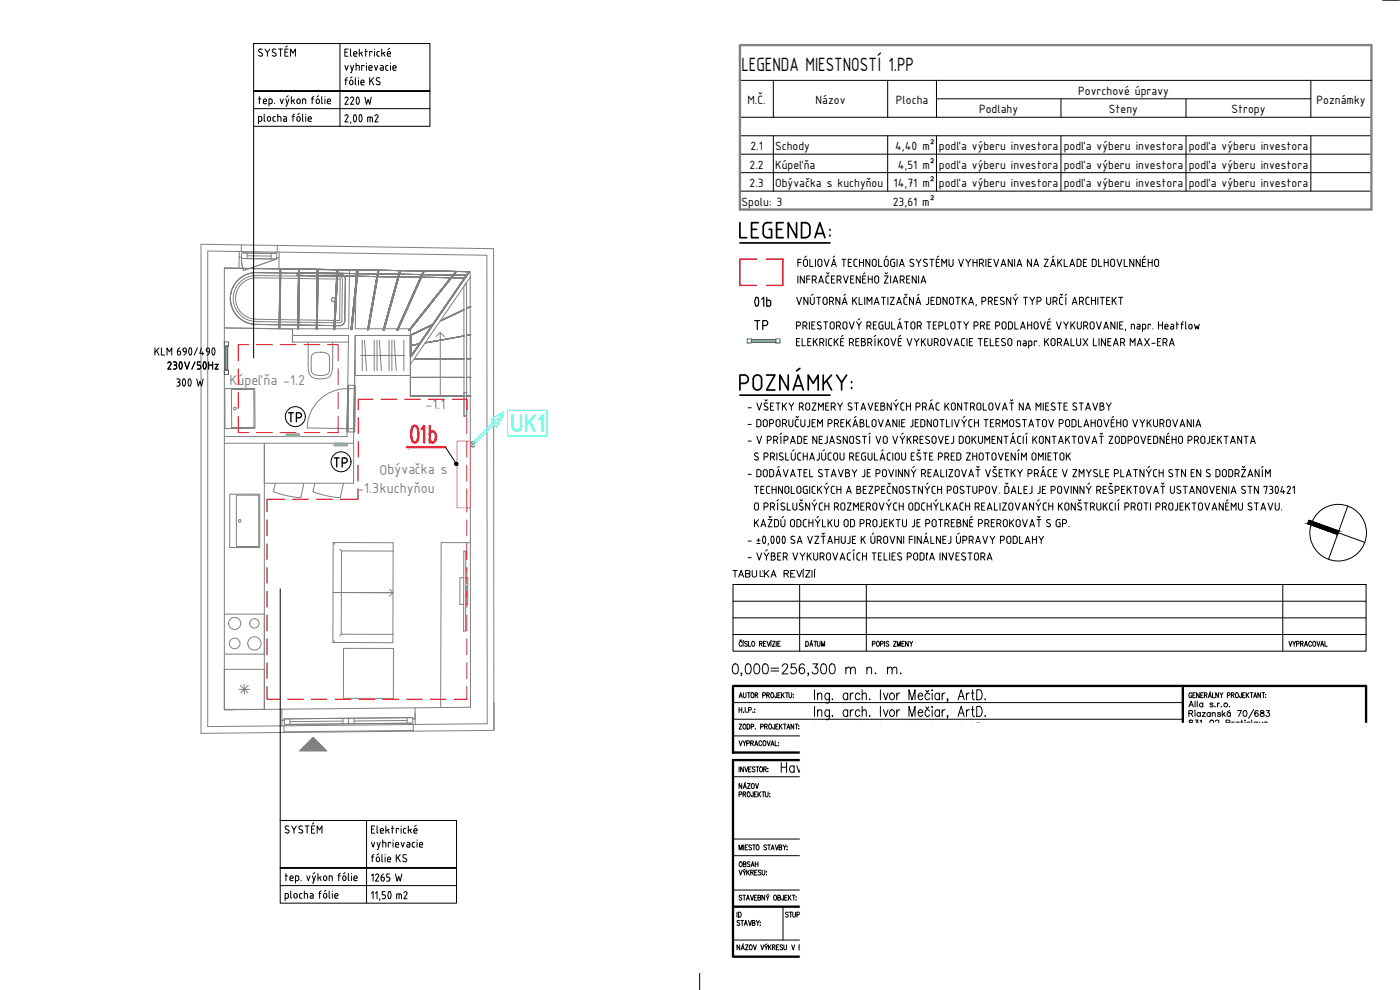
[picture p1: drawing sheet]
<svg xmlns="http://www.w3.org/2000/svg" width="420mm" height="297mm" viewBox="0 0 420 297" stroke-linecap="round" stroke-linejoin="round" font-family="sans-serif">
<defs><g id="words">
<text font-size="10.6" x="220.8" y="118.2">POZNÁMKY:</text>
<text font-size="8.8" x="221.5" y="94.2">01b</text>
<text font-size="8.8" fill="#f00" x="122.1" y="134.1">01b</text>
<text font-size="8.4" x="220.8" y="72.7">LEGENDA:</text>
<text font-size="8.4" fill="#0ff" x="152.8" y="130.5">UK1</text>
<g font-size="6.2">
<text x="222.5" y="21.4">LEGENDA MIESTNOSTÍ 1.PP</text>
<text x="99.1" y="141.5">TP</text>
</g>
<text font-size="6.2" fill="#00b85c" x="225.4" y="100.2">TP</text>
<text font-size="5.7" x="85.4" y="127.7">TP</text>
<g font-size="4.7" fill="#808080">
<text x="68.9" y="115.5">Kúpeľňa -1.2</text>
<text x="127.7" y="122.6">-1.1</text>
<text x="113.9" y="142.4" transform="rotate(-1 113.9 142.4)">Obývačka s</text>
<text x="107.2" y="148.1" transform="rotate(-1 107.2 148.1)">-1.3kuchyňou</text>
</g>
<g font-size="3.9">
<text x="323.6" y="28.5">Povrchové úpravy</text>
<text x="224.3" y="31.3">M.Č.</text>
<text x="244.8" y="31.3">Názov</text>
<text x="268.9" y="31.3">Plocha</text>
<text x="293.9" y="34">Podlahy</text>
<text x="332.8" y="34">Steny</text>
<text x="369.5" y="34">Stropy</text>
<text x="395.1" y="31.3">Poznámky</text>
<text x="225.2" y="45.1">2.1</text>
<text x="232.6" y="45.1">Schody</text>
<text x="268.7" y="45.1">4,40 m²</text>
<text x="281.8" y="45.1">podľa výberu investora</text>
<text x="319.2" y="45.1">podľa výberu investora</text>
<text x="356.7" y="45.1">podľa výberu investora</text>
<text x="225" y="50.7">2.2</text>
<text x="232.6" y="50.7">Kúpeľňa</text>
<text x="269.4" y="50.7">4,51 m²</text>
<text x="281.8" y="50.7">podľa výberu investora</text>
<text x="319.2" y="50.7">podľa výberu investora</text>
<text x="356.7" y="50.7">podľa výberu investora</text>
<text x="225" y="56.2">2.3</text>
<text x="232.6" y="56.2">Obývačka s kuchyňou</text>
<text x="268.2" y="56.2">14,71 m²</text>
<text x="281.8" y="56.2">podľa výberu investora</text>
<text x="319.2" y="56.2">podľa výberu investora</text>
<text x="356.7" y="56.2">podľa výberu investora</text>
<text x="222.6" y="61.7">Spolu: 3</text>
<text x="267.9" y="61.7">23,61 m²</text>
</g>
<text font-size="2.8" x="227.8" y="173.2">Ľ</text>
</g></defs>
<!-- layer: Detail Items -->
<path d="M94 221.3l4 4h-8z" fill="#808080" stroke="#808080" stroke-width=".3"/>
<!-- layer: Toposolid -->
<path d="M124 219.4l-38.8 .4M124 219.2l-38.8 .4M148.2 210.9v8" fill="none" stroke="#808080" stroke-width=".3"/>
<!-- layer: Walls -->
<path d="M71.8 77.1l-.1 3.4M72.4 73.5v2M83.2 73.6v2M83.8 77.3l-.1 3.3-6.2-.1M104.4 115.6l.2-13h-16.8v-4h16.8l.3-17.6-37.6-.6v50.6h36.8l.1-1.4M106.4 115.6l.2-14.9h16.5v-2.1h-16.5l.3-17.6 34.2 .5 .1 130.7-73.9 .8v-80h38.8l.1-3.4M84.6 212.8v3.3M124 217.4v2l24.2-.3-.1-144.5-87.8-1.3v146.7l24.9-.2v-2M124.6 212.4v3.3" fill="none" stroke="#808080" stroke-width=".3"/>
<!-- layer: Common Edges -->
<path d="M71.8 75.5l-9.5-.2v142.7l22.3-.2M83.8 75.6l62.3 1 .1 140.6-21.6 .2M104.9 81h2M87.8 100.7h16.8v1.9M67.3 131v2" fill="none" stroke="#808080" stroke-width=".3"/>
<!-- layer: Plan Swing -->
<path d="M104.4 116.6a12 12 0 0 0-12.2 11.8l12 .2" fill="none" stroke="#808080" stroke-width=".3"/>
<!-- layer: Dvere - nad rovinou rezu -->
<g fill="none" stroke="#808080" stroke-width=".3">
<path d="M104.3 119h.1M104.3 119.2h.1M104.3 119.3h.1M104.3 119.5h.1M104.3 119.6h.1M104.3 119.7h.1M104.3 119.9h.1M104.3 119.1v1.2M104.3 117.7h.1M104.3 117.8h.1M104.3 117.9h.1M104.3 118.1h.1"/>
<path d="M104.3 118.2h.1M104.3 118.3h.1M104.3 118.5h.1M104.3 118.6h.1M104.3 118.8h.1M104.3 118.9h.1M104.3 117.7v1.2M104.4 116.3h.1M104.4 116.4h.1M104.4 116.6h.1M104.4 116.7h.1M104.4 116.8h.1"/>
<path d="M104.4 117h.1M104.4 117.1h.1M104.4 117.2h.1M104.4 117.4h.1M104.4 117.5h.1M104.4 116.3v1.2M104.4 117.6h-.1M104.4 115.6h.1M104.4 115.7h.1M104.4 115.9h.1M104.4 116h.1M104.4 116.1h.1"/>
<path d="M104.4 115.6v.5M104.4 116.2h.1M106.3 119.8h.1M106.3 119.9h.1M106.3 120h.1M106.3 118.4h.1M106.3 118.5h.1M106.3 118.6h.1M106.3 118.8h.1M106.3 118.9h.1M106.3 119h.1M106.3 119.1h.1"/>
<path d="M106.3 119.2h.1M106.3 119.3h.1M106.3 119.5h.1M106.3 119.6h.1M106.3 119.7h.1M106.3 117h.1M106.3 117.1h.1M106.3 117.2h.1M106.3 117.3h.1M106.3 117.4h.1M106.3 117.5h.1M106.3 117.7h.1"/>
<path d="M106.3 117.8h.1M106.3 117.9h.1M106.3 118h.1M106.3 118.1h.1M106.3 118.2h.1M106.3 118.3h.1M106.3 116.9v5.6M106.4 115.7h.1M106.4 115.9h.1M106.4 116h.1M106.4 116.1h.1M106.4 116.2h.1"/>
<path d="M106.4 116.3h.1M106.4 116.4h.1M106.4 116.6h.1M106.4 116.7h.1M106.4 116.8h.1M106.4 116.9h.1M106.4 115.6v1.2M104.2 128.8h.1M104.2 129h.1M104.2 129.1h.1M104.2 129.3h.1M104.2 129.4h.1"/>
<path d="M104.2 129.5h.1M104.2 128.9v.7M104.2 127.5h.1M104.2 127.6h.1M104.2 127.7h.1M104.2 127.9h.1M104.2 128h.1M104.2 128.2h.1M104.2 128.3h.1M104.2 128.4h.1M104.2 128.6h.1M104.2 128.7h.1"/>
<path d="M104.2 127.5v1.2M104.2 126.1h.1M104.2 126.2h.1M104.2 126.4h.1M104.2 126.5h.1M104.2 126.6h.1M104.2 126.8h.1M104.2 126.9h.1M104.2 127h.1M104.2 127.2h.1M104.2 127.3h.1M104.2 126.1v1.2"/>
<path d="M104.2 127.4h.1M104.2 124.7h.1M104.2 124.8h.1M104.2 125h.1M104.2 125.1h.1M104.2 125.3h.1M104.2 125.4h.1M104.2 125.5h.1M104.2 125.7h.1M104.2 125.8h.1M104.2 125.9h.1M104.2 126h.1"/>
<path d="M104.2 123.2h.1M104.2 123.3h.1M104.2 123.5h.1M104.2 123.6h.1M104.2 123.7h.1M104.2 123.9h.1M104.2 124h.1M104.2 124.1h.1M104.2 124.3h.1M104.2 124.4h.1M104.2 124.6h.1M104.2 123.3v1.2"/>
<path d="M104.2 124.6v1.3M104.3 121.8h.1M104.3 121.9h.1M104.3 122.1h.1M104.3 122.2h.1M104.3 122.4h.1M104.3 122.5h.1M104.3 122.6h.1M104.3 122.8h.1M104.3 122.9h.1M104.3 123h.1M104.3 123.2h.1"/>
<path d="M104.3 121.9v1.2M104.3 123.2h-.1M104.3 120.4h.1M104.3 120.6h.1M104.3 120.7h.1M104.3 120.8h.1M104.3 121h.1M104.3 121.1h.1M104.3 121.2h.1M104.3 121.4h.1M104.3 121.5h.1M104.3 121.7h.1"/>
<path d="M104.3 120.5v1.3M104.3 120h.1M104.3 120.1h.1M104.3 120.3h.1M106.2 129.6h.1M106.2 128.2h.1M106.2 128.3h.1M106.2 128.4h.1M106.2 128.5h.1M106.2 128.6h.1M106.2 128.7h.1M106.2 128.9h.1"/>
<path d="M106.2 129h.1M106.2 129.1h.1M106.2 129.2h.1M106.2 129.3h.1M106.2 129.4h.1M106.2 129.5h.1M106.2 128.2v1.3M106.2 126.8h.1M106.2 126.9h.1M106.2 127.1h.1M106.2 127.2h.1M106.2 127.3h.1"/>
<path d="M106.2 127.4h.1M106.2 127.5h.1M106.2 127.6h.1M106.2 127.7h.1M106.2 127.8h.1M106.2 127.9h.1M106.2 128h.1M106.2 126.8v1.4M106.2 125.4h.1M106.2 125.5h.1M106.2 125.6h.1M106.2 125.7h.1"/>
<path d="M106.2 125.8h.1M106.2 125.9h.1M106.2 126h.1M106.2 126.1h.1M106.2 126.2h.1M106.2 126.4h.1M106.2 126.5h.1M106.2 126.6h.1M106.2 126.7h.1M106.2 125.4v1.2M106.2 126.7v.1M106.2 124h.1"/>
<path d="M106.2 124.2h.1M106.2 124.3h.1M106.2 124.4h.1M106.2 124.5h.1M106.2 124.6h.1M106.2 124.7h.1M106.2 124.8h.1M106.2 124.9h.1M106.2 125h.1M106.2 125.1h.1M106.2 125.3h.1M106.2 124v1.3"/>
<path d="M106.2 125.3v.1M106.3 122.6h.1M106.3 122.7h.1M106.3 122.8h.1M106.3 122.9h.1M106.3 123h.1M106.3 123.1h.1M106.3 123.2h.1M106.3 123.3h.1M106.3 123.5h.1M106.3 123.6h.1M106.3 123.7h.1"/>
<path d="M106.3 123.8h.1M106.3 123.9h.1M106.3 122.5v1.4M106.3 123.9l-.1 .1M106.3 121.3h.1M106.3 121.4h.1M106.3 121.5h.1M106.3 121.6h.1M106.3 121.7h.1M106.3 121.8h.1M106.3 121.9h.1M106.3 122h.1"/>
<path d="M106.3 122.1h.1M106.3 122.2h.1M106.3 122.4h.1M106.3 122.5h.1M106.3 120.1h.1M106.3 120.2h.1M106.3 120.3h.1M106.3 120.4h.1M106.3 120.6h.1M106.3 120.7h.1M106.3 120.8h.1M106.3 120.9h.1"/>
<path d="M106.3 121h.1M106.3 121.1h.1"/>
</g>
<!-- layer: Frame_Mullion -->
<g fill="none" stroke="#808080" stroke-width=".3">
<path d="M71.8 75.5h1.2l.2 .4h-.7v1.3l-.7-.1zM72.5 77.2v.4l10.5 .1v-.4M73 75.5l9.6 .1M73.2 75.9l9.2 .1M74.2 76.7l7.2 .1M74.2 75.9v1.7M81.4 76v1.7M82.6 75.6h1.2v1.7h-.8l.1-1.3h-.7zM104.4 115.6h2v1h-2zM104.2 128.6h2v1h-2zM84.6 216.1h.7v1.3h.7l-.2 .4h-1.2zM85.3 216.1v-.4l19.3-.2v1.7l-18.6 .2"/>
<path d="M87 215.7v1.7M102.9 216.4l-15.9 .1M102.9 215.5v1.7M106.3 215.5v1.7M122.2 216.2l-15.9 .1M122.2 215.3v1.7M123.4 217.4l-37.6 .4M123.9 215.7v-.4l-19.3 .2v1.7l18.6-.2M123.9 215.7h.7v1.7h-1.2l-.2-.4h.7z"/>
</g>
<!-- layer: Windows -->
<path d="M72.5 77.2v.4l10.5 .1v-.4M73.2 75.9l9.2 .1M85.3 216.1v-.4l19.3-.2v1.7l-18.6 .2M123.9 215.7v-.4l-19.3 .2v1.7l18.6-.2" fill="none" stroke="#808080" stroke-width=".3"/>
<!-- layer: Furniture -->
<g fill="none" stroke="#808080" stroke-width=".3">
<path d="M106.6 100.7h16.5v12h-16.5zM108.2 106.6h13.4M108.7 102.1v9.2M109.4 102.1l.6 9.1M112.3 102.1v9.2M113.2 102.1v9.2M113.8 102.1l.7 9.1M116.8 102.1v9.2M117.6 102.1v9.2M118.3 102.1l.6 9.1M121.2 102.1v9.2M106.1 133v12h-26.8v-12v79.8"/>
<path d="M82.6 145l-.5 2.4a16.4 16.4 0 0 0 6.2 1.7l1.8 .2 .2-.1M91.2 145l-.9 4.2M94.5 145l-.5 2.4a16.4 16.4 0 0 0 6.2 1.7l1.7 .2 .3-.1M103.1 145l-.9 4.2M100 162.8l.5 .5M100 162.8h18v2.5M100 162.8l-.1 30M102 164.8l.5 .5M102.5 165.3l-.1 25M102.5 165.3h15.5M116.9 178.8l1-1v12.5M118 165.3l-.1 12.5h-18h18l-1-1"/>
<path d="M139.2 173.3h-1.2v8h1.1M139.2 165.3h.6l-.1 24h-.6zM139.8 175.8h.2v3.2h-.2M139.8 173.3h.6v8h-.7M141.2 162.8h-8.8l-.2 49.5M100.4 192.3l-.5 .5M102.4 190.3l-.5 .5M102.4 190.3h15.5M103.1 194.5l15 .1-.1 15-14.9-.1zM117.9 190.3v2.5h-18M67.3 212.9h2.5"/>
</g>
<!-- layer: Plumbing Fixtures -->
<g fill="none" stroke="#808080" stroke-width=".3">
<path d="M67.3 80.5l37.6 .5M67.3 98.4l20.5 .3M76.8 95.8l25.1 .3M76.8 95.8a6.2 6.2 0 0 1-6.1-6.3 6.2 6.2 0 0 1 6.3-6.2l25.1 .4-.2 12.4M77 82.7l25.3 .4 .5 .7-.2 12.3M77 82.6a6.9 6.9 0 0 0-7 6.8 6.9 6.9 0 0 0 6.8 7.1l25.1 .4 .5-.3 .2-.5M102.1 82.2l-25.1-.4a7.8 7.8 0 0 0-7.9 7.6 7.8 7.8 0 0 0 7.7 7.9l25 .4M102.1 82.2a1.6 1.6 0 0 1 1.6 1.6l-.2 12.3a1.56 1.56 0 0 1-1.6 1.6M67.5 116.6l9-.1v12l-9 .1zM69.4 116.9l6.8-.1v11.4l-6.7 .1zM92.5 102.6v6.8a3.8 3.8 0 0 0 1.7 4 5.8 5.8 0 0 0 4.9-.6 6.2 6.2 0 0 0 .7-3.7v-6.5M93.9 106.2a4.3 4.3 0 0 1 4.8 .4l.2 3.5a1.98 1.98 0 0 1-2.3 2.6 2.84 2.84 0 0 1-3.1-1.1l-.1-3.3a2.5 2.5 0 0 1 .5-2.1z"/>
<path d="M68.9 148.3h9l.1 16h-9.1zM70.9 148.6h6.7l.1 15.4h-6.7zM67.3 184.3h12v12h-12"/>
<circle cx="100.1" cy="89.9" r=".6"/>
<circle cx="70.5" cy="122.6" r=".39"/>
<circle cx="72" cy="156.3" r=".39"/>
<circle cx="70.4" cy="193.1" r="1.6"/>
<circle cx="70.4" cy="187" r="1.81"/>
<circle cx="76.4" cy="187" r="1.41"/>
<circle cx="76.4" cy="193.1" r="2"/>
</g>
<!-- layer: _Hidden Lines_ -->
<g fill="none" stroke="#808080" stroke-width=".3">
<path d="M72.5 77.6v.8M72.5 78.4v.1M72.5 78.6v.1M72.5 78.7l.1 .2M72.6 79v.2M72.6 79.3v.1M72.6 79.4l.1 .4M72.7 79.8v.1M72.7 80l.1 .2M76.5 80l-.4 .1M76.7 79.9l-.1 .1M76.9 79.8l-.2 .1"/>
<path d="M77.2 79.7l-.2 .1M77.4 79.7h-.1M77.8 79.6l-.4 .1M77.9 79.5h-.1M78.3 79.4l-.4 .1M79.1 79.1l-.8 .2M79.2 79v.1M79.4 79h-.1M79.8 78.9l-.4 .1M79.9 78.8h-.1M80.1 78.7l-.1 .1M80.5 78.6l-.4 .1"/>
<path d="M80.6 78.6h-.1M80.7 78.5l-.1 .1M81.3 78.3l-.5 .2M81.9 78.1l-.6 .2M82.1 78l-.1 .1M82.3 78h-.2M82.5 77.9h-.1M82.6 77.9h-.1M82.8 77.8h-.1M82.9 77.8h-.1M83 77.7l-.1 .1M72.8 80.2v.2"/>
<path d="M72.8 80.4l.2 .5M73 80.9v.1M73 81.1h.2M73.3 81.1h-.1M73.4 81.1h-.1M73.7 80.9l-.2 .1M73.9 80.9h-.2M74.1 80.8l-.2 .1M74.4 80.7l-.2 .1M74.5 80.7h-.1M74.7 80.6l-.1 .1M75.3 80.4l-.6 .2"/>
<path d="M76 80.2l-.6 .2"/>
</g>
<!-- layer: Floors -->
<path d="M87.8 99.8v.9M87.8 101.4v1.2M104.4 116.6l-.2 12M106.5 108.1l-.1 7.5M115 100.7h8.2v8.6M123.1 113.5v5.4h16.2M140 118.9h1.1M84.6 216.1h.7M124.6 214v1.7" fill="none" stroke="#808080" stroke-width=".3"/>
<!-- layer: _Above_ Outlines -->
<g fill="none" stroke="#808080" stroke-width=".3">
<path d="M83.7 98.6h.1M83.7 98.5h.1M83.7 98.3h.1M83.7 98.2h.1M83.7 98.1h.1M83.7 98h.1M83.7 97.9h.1M83.7 97.8h.1M83.8 97.6h.1M83.8 97.5h.1M83.8 97.4h.1M83.8 97.3h.1"/>
<path d="M83.8 97.2h.1M83.8 97h.1M83.8 96.9h.1M83.8 96.8h.1M83.8 96.7h.1M83.8 96.5h.1M83.8 96.4h.1M83.8 96.5l-.1 2.1M83.8 96.3h.1M83.8 96.2h.1M83.8 96.1h.1M83.8 96h.1"/>
<path d="M83.8 95.8h.1M83.8 95.7h.1M83.8 95.6h.1M83.8 95.5h.1M83.8 95.4h.1M83.8 95.2h.1M83.8 95.1h.1M83.8 95h.1M83.8 96.3v.1M83.8 95v1.3M83.8 94.9h.1M83.8 94.7h.1"/>
<path d="M83.8 94.6h.1M83.8 94.5h.1M83.8 94.4h.1M83.8 94.3h.1M83.8 94.2h.1M83.8 94h.1M83.8 93.9h.1M83.8 93.8h.1M83.8 93.7h.1M83.8 93.6h.1M83.8 94.9v.1M83.8 93.4h.1"/>
<path d="M83.8 93.3h.1M83.8 93.2h.1M83.8 93.1h.1M83.8 92.9h.1M83.8 92.8h.1M83.8 92.7h.1M83.8 92.6h.1M83.8 92.5h.1M83.8 92.4h.1M83.8 92.2h.1M83.8 92.3v2.5M83.8 92.1h.1"/>
<path d="M83.8 92h.1M83.8 91.9h.1M83.8 91.8h.1M83.8 91.6h.1M83.8 91.5h.1M83.8 91.4h.1M83.8 91.3h.1M83.8 91.2h.1M83.8 91h.1M83.8 90.9h.1M83.8 90.8h.1M83.8 90.8v1.3"/>
<path d="M83.8 92.1v.1M83.9 90.7h.1M83.9 90.6h.1M83.9 90.4h.1M83.9 90.3h.1M83.9 90.2h.1M83.9 90.1h.1M83.9 90h.1M83.9 89.8h.1M83.9 89.7h.1M83.9 89.6h.1M83.9 89.5h.1"/>
<path d="M83.9 89.4h.1M83.9 90.7h-.1M83.9 89.2h.1M83.9 89.1h.1M83.9 89h.1M83.9 88.9h.1M83.9 88.8h.1M83.9 88.6h.1M83.9 88.5h.1M83.9 88.4h.1M83.9 88.3h.1M83.9 88.2h.1"/>
<path d="M83.9 88h.1M83.9 87.9h.1M83.9 87.8h.1M83.9 87.7h.1M83.9 87.6h.1M83.9 87.4h.1M83.9 87.3h.1M83.9 87.2h.1M83.9 87.1h.1M83.9 87h.1M83.9 86.8h.1M83.9 86.7h.1"/>
<path d="M83.9 86.6h.1M83.9 86.6v4M83.9 86.5h.1M83.9 86.4h.1M83.9 86.2h.1M83.9 86.1h.1M83.9 86h.1M83.9 85.9h.1M83.9 85.8h.1M83.9 85.6h.1M83.9 85.5h.1M83.9 85.4h.1"/>
<path d="M83.9 85.3h.1M83.9 85.2h.1M83.9 86.5v.1M83.9 85h.1M83.9 84.9h.1M83.9 84.8h.1M83.9 84.7h.1M83.9 84.5h.1M83.9 84.4h.1M83.9 84.3h.1M83.9 84.2h.1M83.9 84.1h.1"/>
<path d="M83.9 84h.1M83.9 83.8h.1M84 83.7h.1M84 83.6h.1M84 83.5h.1M84 83.4h.1M84 83.2h.1M84 83.1h.1M84 83h.1M84 82.9h.1M84 82.7h.1M84 82.6h.1"/>
<path d="M84 82.5h.1M84 82.4h.1M84 82.4l-.1 4M84 82.3h.1M84 82.2h.1M84 82h.1M84 81.9h.1M84 81.8h.1M84 81.7h.1M84 81.6h.1M84 81.4h.1M84 81.3h.1"/>
<path d="M84 81.2h.1M84 81.1h.1M84 80.9h.1M84 81v1.2M84 82.3v.1M84 80.8h.1M84 80.7h.1M84.1 80.7h.1M84.2 80.7h.1M84.3 80.7h.1M84.4 80.7h.1M84.5 80.7h.1"/>
<path d="M84.6 80.7h.1M84.7 80.7h.1M84.8 80.7h.1M84.9 80.7h.1M85 80.7h.1M85.2 80.7h.1M85.3 80.7h.1M85.4 80.7h.1M85.5 80.7h.1M85.6 80.7h.1M85.8 80.7h.1M85.9 80.7h.1"/>
<path d="M86 80.7h.1M86.1 80.7h.1M86.2 80.7h-2.2v.2M86.2 80.7h.1M86.3 80.7h.1M86.4 80.7h.1M86.4 80.7h1.3M86.5 80.7h.1M86.6 80.7h.1M86.7 80.7h.1M86.8 80.7h.1M87 80.7h.1"/>
<path d="M87.1 80.7h.1M87.2 80.7h.1M87.3 80.7h.1M87.4 80.7h.1M87.5 80.7h.1M87.6 80.7h.1M87.7 80.7h.1M87.8 80.7h.1M87.8 80.7h2.6M87.9 80.7h.1M88 80.7h.1M88.1 80.7h.1"/>
<path d="M88.2 80.7h.1M88.3 80.7h.1M88.4 80.7h.1M88.5 80.7h.1M88.6 80.7h.1M88.8 80.7h.1M88.9 80.7h.1M89 80.7h.1M89.1 80.7h.1M89.2 80.7h.1M89.3 80.7h.1M89.4 80.7h.1"/>
<path d="M89.5 80.7h.1M89.6 80.7h.1M89.7 80.7h.1M89.8 80.7h.1M89.9 80.7h.1M90 80.7h.1M90.1 80.7h.1M90.2 80.7h.1M90.3 80.7h.1M90.4 80.7h.1M90.5 80.7v.1M90.6 80.8h.1"/>
<path d="M90.6 80.8h1.2M90.7 80.8h.1M90.8 80.8h.1M90.9 80.8h.1M91 80.8h.1M91.1 80.8h.1M91.2 80.8h.1M91.3 80.8h.1M91.4 80.8h.1M91.5 80.8h.1M91.6 80.8h.1M91.7 80.8h.1"/>
<path d="M91.8 80.8h.1M91.9 80.8h.1M92 80.8h.1M92 80.8h2.6M92.1 80.8h.1M92.2 80.8h.1M92.4 80.8h.1M92.5 80.8h.1M92.6 80.8h.1M92.7 80.8h.1M92.8 80.8h.1M92.9 80.8h.1"/>
<path d="M93 80.8h.1M93.1 80.8h.1M93.2 80.8h.1M93.3 80.8h.1M93.4 80.8h.1M93.5 80.8h.1M93.6 80.8h.1M93.7 80.8h.1M93.8 80.8h.1M93.9 80.8h.1M94 80.8h.1M94.2 80.8h.1"/>
<path d="M94.3 80.8h.1M94.4 80.8h.1M94.5 80.8h.1M94.6 80.8h.1M94.7 80.8h.1M94.8 80.8h.1M94.8 80.8h1.3M94.9 80.8h.1M95 80.8h.1M95.1 80.8h.1M95.2 80.8h.1M95.4 80.8h.1"/>
<path d="M95.5 80.8h.1M95.6 80.8h.1M95.7 80.8h.1M95.8 80.8h.1M96 80.8h.1M96.1 80.8h.1M96.2 80.8h.1M96.2 80.8h1.3M96.3 80.8h.1M96.4 80.8h.1M96.5 80.8h.1M96.6 80.8h.1"/>
<path d="M96.7 80.8h.1M96.8 80.8h.1M96.9 80.8h.1M97 80.8h.1M97.2 80.8h.1M97.3 80.8h.1M97.4 80.8h.1M97.5 80.8h.1M97.6 80.9h2.6M97.6 80.9h.1M97.8 80.9h.1M97.9 80.9h.1"/>
<path d="M98 80.9h.1M98.1 80.9h.1M98.2 80.9h.1M98.3 80.9h.1M98.4 80.9h.1M98.5 80.9h.1M98.6 80.9h.1M98.7 80.9h.1M98.8 80.9h.1M99 80.9h.1M99.1 80.9h.1M99.2 80.9h.1"/>
<path d="M99.3 80.9h.1M99.4 80.9h.1M99.6 80.9h.1M99.7 80.9h.1M99.8 80.9h.1M99.9 80.9h.1M100 80.9h.1M100.1 80.9h.1M100.2 80.9h.1M100.3 80.9h.1M100.4 80.9h.1M100.4 80.9h1.3"/>
<path d="M100.5 80.9h.1M100.6 80.9h.1M100.8 80.9h.1M100.9 80.9h.1M101 80.9h.1M101.1 80.9h.1M101.2 80.9h.1M101.4 80.9h.1M101.5 80.9h.1M101.6 80.9h.1M101.7 80.9h.1M101.7 80.9h2.8"/>
<path d="M101.8 80.9h.1M101.9 80.9h.1M102 80.9h.1M102.1 80.9h.1M102.2 80.9h.1M102.3 80.9h.1M102.4 80.9h.1M102.6 80.9h.1M102.7 80.9h.1M102.8 80.9h.1M102.9 80.9h.1M103 80.9h.1"/>
<path d="M103.2 80.9h.1M103.3 80.9h.1M103.4 80.9h.1M103.5 80.9h.1M103.6 80.9h.1M103.7 80.9h.1M103.8 80.9h.1M103.9 80.9h.1M104 80.9h.1M104.1 80.9h.1M104.2 80.9h.1M104.4 80.9h.1"/>
<path d="M104.5 80.9h.1M104.5 80.9l.1 .1M104.6 81h.1M104.6 81h2.7M104.7 81h.1M104.8 81h.1M105 81h.1M105.1 81h.1M105.2 81h.1M105.3 81h.1M105.4 81h.1M105.5 81h.1"/>
<path d="M105.6 81h.1M105.7 81h.1M105.8 81h.1M105.9 81h.1M106 81h.1M106.2 81h.1M106.3 81h.1M106.4 81h.1M106.5 81h.1M106.6 81h.1M106.8 81h.1M106.9 81h.1"/>
<path d="M107 81h.1M107.1 81h.1M107.3 81h.1M107.4 81h.1M107.4 81h1.2M107.5 81h.1M107.6 81h.1M107.7 81h.1M107.8 81h.1M108 81h.1M108.1 81h.1M108.2 81h.1"/>
<path d="M108.3 81h.1M108.4 81h.1M108.5 81h.1M108.6 81h.1M108.7 81h.1M108.8 81h.1M108.8 81h1.3M108.9 81h.1M109.1 81h.1M109.2 81h.1M109.3 81h.1M109.4 81h.1"/>
<path d="M109.5 81h.1M109.6 81h.1M109.8 81h.1M109.9 81h.1M110 81h.1M110.1 81h.1M110.2 81v.1M110.2 81.1h.1M110.3 81.1h.1M110.3 81.1h1.2M110.4 81.1h.1M110.5 81.1h.1"/>
<path d="M110.6 81.1h.1M110.7 81.1h.1M110.8 81.1h.1M111 81.1h.1M111.1 81.1h.1M111.2 81.1h.1M111.3 81.1h.1M111.4 81.1h.1M111.5 81.1h.1M111.6 81.1h.1M111.6 81.1h1.2M111.7 81.1h.1"/>
<path d="M111.8 81.1h.1M111.9 81.1h.1M112 81.1h.1M112.1 81.1h.1M112.2 81.1h.1M112.3 81.1h.1M112.4 81.1h.1M112.5 81.1h.1M112.6 81.1h.1M112.8 81.1h.1M112.9 81.1h.1M113 81.1h.1"/>
<path d="M113 81.1h1.3M113.1 81.1h.1M113.2 81.1h.1M113.4 81.1h.1M113.5 81.1h.1M113.6 81.1h.1M113.7 81.1h.1M113.8 81.1h.1M113.9 81.1h.1M114 81.1h.1M114.1 81.1h.1M114.2 81.1h.1"/>
<path d="M114.3 81.1h.1M114.4 81.1h.1M114.5 81.1h2.7M114.6 81.1h.1M114.7 81.1h.1M114.8 81.1h.1M114.9 81.1h.1M115 81.1h.1M115.2 81.1h.1M115.3 81.1h.1M115.4 81.1h.1M115.5 81.1h.1"/>
<path d="M115.7 81.1h.1M115.8 81.1h.1M115.9 81.1h.1M116 81.1h.1M116.1 81.1h.1M116.2 81.1h.1M116.4 81.1h.1M116.5 81.1h.1M116.6 81.1h.1M116.7 81.1h.1M116.8 81.1h.1M117 81.1h.1"/>
<path d="M117.1 81.1h.1M117.2 81.2h.1M117.2 81.2h1.3M117.3 81.2h.1M117.5 81.2h.1M117.6 81.2h.1M117.7 81.2h.1M117.8 81.2h.1M117.9 81.2h.1M118 81.2h.1M118.2 81.2h.1M118.3 81.2h.1"/>
<path d="M118.4 81.2h.1M118.5 81.2h.1M118.6 81.2h.1M118.7 81.2h2.7M118.8 81.2h.1M118.9 81.2h.1M119 81.2h.1M119.1 81.2h.1M119.3 81.2h.1M119.4 81.2h.1M119.5 81.2h.1M119.6 81.2h.1"/>
<path d="M119.7 81.2h.1M119.8 81.2h.1M120 81.2h.1M120.1 81.2h.1M120.2 81.2h.1M120.3 81.2h.1M120.4 81.2h.1M120.6 81.2h.1M120.7 81.2h.1M120.8 81.2h.1M120.9 81.2h.1M121.1 81.2h.1"/>
<path d="M121.2 81.2h.1M121.3 81.2h.1M121.4 81.2h.1M121.4 81.2h1.3M121.5 81.2h.1M121.6 81.2h.1M121.8 81.2h.1M121.9 81.2h.1M122 81.2h.1M122.1 81.2h.1M122.2 81.2h.1M122.4 81.2h.1"/>
<path d="M122.5 81.2h.1M122.6 81.2h.1M122.7 81.2h.1M122.9 81.2h.1M122.9 81.2l4 .1M123 81.2h.1M123.1 81.2h.1M123.2 81.2h.1M123.3 81.2h.1M123.4 81.2h.1M123.6 81.2h.1M123.7 81.2h.1"/>
<path d="M123.8 81.2h.1M123.9 81.2h.1M124 81.2h.1M124.2 81.2h.1M124.3 81.3h.1M124.4 81.3h.1M124.5 81.3h.1M124.7 81.3h.1M124.8 81.3h.1M124.9 81.3h.1M125 81.3h.1M125.1 81.3h.1"/>
<path d="M125.2 81.3h.1M125.4 81.3h.1M125.5 81.3h.1M125.6 81.3h.1M125.7 81.3h.1M125.8 81.3h.1M126 81.3h.1M126.1 81.3h.1M126.2 81.3h.1M126.3 81.3h.1M126.4 81.3h.1M126.6 81.3h.1"/>
<path d="M126.7 81.3h.1M126.8 81.3h.1M126.9 81.3h.1M127 81.3h.1M127.1 81.3h1.2M127.2 81.3h.1M127.3 81.3h.1M127.4 81.3h.1M127.5 81.3h.1M127.6 81.3h.1M127.8 81.3h.1M127.9 81.3h.1"/>
<path d="M128 81.3h.1M128.1 81.3h.1M128.2 81.3h.1M128.4 81.3h.1M128.5 81.3h.1M128.5 81.3l2.6 .1M128.6 81.3h.1M128.7 81.3h.1M128.8 81.3h.1M129 81.3h.1M129.1 81.3h.1M129.2 81.3h.1"/>
<path d="M129.3 81.3h.1M129.4 81.3h.1M129.6 81.3h.1M129.7 81.3h.1M129.8 81.3h.1M129.9 81.4h.1M130 81.4h.1M130.2 81.4h.1M130.3 81.4h.1M130.4 81.4h.1M130.5 81.4h.1M130.6 81.4h.1"/>
<path d="M130.8 81.4h.1M130.9 81.4h.1M131 81.4h.1M131.1 81.4h.1M131.3 81.4h.1M131.3 81.4h1.2M131.4 81.4h.1M131.5 81.4h.1M131.6 81.4h.1M131.7 81.4h.1M131.8 81.4h.1M132 81.4h.1"/>
<path d="M132.1 81.4h.1M132.2 81.4h.1M132.3 81.4h.1M132.4 81.4h.1M132.6 81.4h.1M132.7 81.4h.1M132.7 81.4h2.6M132.8 81.4h.1M132.9 81.4h.1M133.1 81.4h.1M133.2 81.4h.1M133.3 81.4h.1"/>
<path d="M133.4 81.4h.1M133.5 81.4h.1M133.6 81.4h.1M133.8 81.4h.1M133.9 81.4h.1M134 81.4h.1M134.1 81.4h.1M134.2 81.4h.1M134.4 81.4h.1M134.5 81.4h.1M134.6 81.4h.1M134.7 81.4h.1"/>
<path d="M134.9 81.4h.1M135 81.4h.1M135.1 81.4h.1M135.2 81.4h.1M135.3 81.4h.1M135.4 81.4h.1M135.5 81.4h1.2M135.6 81.4h.1M135.7 81.4h.1M135.8 81.4h.1M135.9 81.4h.1M136 81.4h.1"/>
<path d="M136.2 81.4h.1M136.3 81.4h.1M136.4 81.4h.1M136.5 81.4h.1M136.7 81.4h.1M136.8 81.4h.1M136.8 81.4v.1M136.9 81.5h.1M136.9 81.5h3.8M137 81.5h.1M137.1 81.5h.1M137.2 81.5h.1"/>
<path d="M137.4 81.5h.1M137.5 81.5h.1M137.6 81.5h.1M137.7 81.5h.1M137.8 81.5h.1M138 81.5h.1M138.1 81.5h.1M138.2 81.5h.1M138.3 81.5h.1M138.5 81.5h.1M138.6 81.5h.1M138.7 81.5h.1"/>
<path d="M138.8 81.5h.1M138.9 81.5h.1M139 81.5h.1M139.2 81.5h.1M139.3 81.5h.1M139.4 81.5h.1M139.5 81.5h.1M139.6 81.5h.1M139.8 81.5h.1M139.9 81.5h.1M140 81.5h.1M140.1 81.5h.1"/>
<path d="M140.3 81.5h.1M140.4 81.5h.1M140.5 81.5h.1M140.6 81.5h.1M123.1 106.5h.1M123.1 106.4h.1M123.1 106.3h.1M123.1 106.2h.1M123.1 106h.1M123.1 105.9h.1M123.1 105.8h.1M123.1 105.7h.1"/>
<path d="M123.1 105.5h.1M123.1 105.4h.1M123.1 105.3h.1M123.1 105.2h.1M123.1 105.1h.1M123.1 105h.1M123.1 104.8h.1M123.1 104.7h.1M123.1 104.6h.1M123.1 104.5h.1M123.1 104.4h.1M123.1 104.2h.1"/>
<path d="M123.1 104.1h.1M123.1 104h.1M123.1 103.9h.1M123.1 103.7h.1M123.1 103.6h.1M123.1 103.5h.1M123.1 103.4h.1M123.1 103.3h.1M123.1 103.2h.1M123.1 103h.1M123.1 102.9h.1M123.1 102.8h.1"/>
<path d="M123.1 102.7h.1M123.1 102.6h.1M123.1 102.4h.1M123.1 102.3h.1M123.1 102.2h.1M123.1 102.1h.1M123.1 101.9h.1M123.1 101.8h.1M123.1 101.7h.1M123.1 101.6h.1M123.1 101.5h.1M123.1 101.4h.1"/>
<path d="M123.1 101.2h.1M123.1 101.1h.1M123.1 101h.1M123.1 100.9h.1M123.1 100.8h.1M123.1 100.7v5.8M123.1 106.5v.1M123.1 107h.1M123.1 106.9h.1M123.1 106.8h.1M123.1 106.6h.1M123.1 106.7v.4"/>
</g>
<!-- layer: Outlines -->
<path d="M123.1 109.4v9.5l16.2-.1M140 118.8h1.1" fill="none" stroke="#808080" stroke-width=".3"/>
<!-- layer: _Above_ Cut Marks -->
<g fill="none" stroke="#808080" stroke-width=".3">
<path d="M128 100v.1M128 100h.1M128.1 99.9l-.1 .1M128.1 99.9h.1M128.1 99.8v.1M128.1 99.8h.1M128.2 99.7v.1M128.2 99.7h.1M128.2 99.6v.1M128.3 99.6h.1M128.3 99.5h.1M128.3 99.5v.1"/>
<path d="M128.4 99.4v.1M128.4 99.4h.1M128.5 99.3l-.1 .1M128.5 99.3h.1M128.5 99.2v.1M128.5 99.2h.1M128.6 99.1v.1M128.6 99.1h.1M128.7 99h.1M128.7 98.9h.1M128.7 98.9l-.1 .2M128.8 98.8v.1"/>
<path d="M128.8 98.8h.1M128.9 98.7l-.1 .1M128.9 98.7h.1M128.9 98.6v.1M128.9 98.6h.1M129 98.5h.1M129 98.5v.1M129.1 98.4h.1M129.1 98.3l-.1 .2M129.2 98.3h.1M129.2 98.2v.1M129.2 98.2h.1"/>
<path d="M129.3 98.1l-.1 .1M129.3 98.1h.1M129.3 98h.1M129.3 98v.1M129.4 97.9v.1M129.4 97.9h.1M129.5 97.8v.1M129.5 97.8h.1M129.5 97.7v.1M129.6 97.7h.1M129.6 97.6h.1M129.7 97.5l-.1 .2"/>
<path d="M129.7 97.5h.1M129.8 97.4h.1M129.8 97.4l-.1 .1M129.8 97.3v.1M129.8 97.3h.1M129.9 97.2v.1M129.9 97.2h.1M130 97.1h.1M130 97l-.1 .2M130 97h.1M130.1 96.9l-.1 .1M130.1 96.9h.1"/>
<path d="M130.2 96.8l-.1 .1M130.2 96.8h.1M130.2 96.7v.1M130.2 96.7h.1M130.3 96.6v.1M130.3 96.6h.1M130.4 96.5h.1M130.4 96.5l-.1 .1M130.4 96.4v.1M130.5 96.4h.1M130.5 96.3v.1M130.5 96.3h.1"/>
<path d="M130.6 96.2h.1M130.6 96.1h.1M130.6 96.1v.1M130.7 96v.1M130.7 96h.1M130.8 96h-.1M130.8 95.9h.1M130.8 95.8v.1M130.9 95.8h.1M130.9 95.7v.1M130.9 95.7h.1M131 95.6h.1"/>
<path d="M131 95.5h.1M131 95.6l-.1 .1M131.1 95.4v.1M131.1 95.4h.1M131.2 95.4h-.1M131.2 95.3h.1M131.3 95.2h.1M131.3 95.1h.1M131.4 95h.1M131.4 95l-.1 .1M131.5 94.9h.1M131.5 94.8h.1"/>
<path d="M131.6 94.8h.1M131.6 94.7h.1M131.7 94.6h.1M131.7 94.7h-.1M131.7 94.5h.1M131.8 94.5h.1M131.8 94.4h.1M131.9 94.3h.1M131.9 94.2h.1M132 94.2h.1M132 94.1h.1M132.1 94.1h.1"/>
<path d="M132.1 94h.1M132.1 93.9h.1M132.2 93.9h.1M132.2 93.8h.1M132.3 93.8h.1M132.3 93.7h.1M132.3 93.7l-.1 .1M132.4 93.6h.1M132.4 93.5h.1M132.5 93.5h-.1M132.5 93.4h.1M132.5 93.5h.1"/>
<path d="M132.6 93.3h.1M132.6 93.2h.1M132.7 93.2h.1M132.7 93.2h-.1M132.7 93.1h.1M132.8 93.1h.1M132.8 93h.1M132.8 92.9h.1M132.9 92.9h-.1M132.9 92.8h.1M132.9 92.9h.1M133 92.8h.1"/>
<path d="M133 92.7h.1M133.1 92.6h-.1M133.1 92.5h.1M133.2 92.4h.1M133.3 92.3h.1M133.3 92.2h.1M133.3 92.2l-.1 .1M133.4 92.1h.1M133.5 92h.1M133.5 91.9h.1M133.6 91.9h.1M133.6 91.8h.1"/>
<path d="M133.7 91.7h.1M133.8 91.6l-.2 .1M133.8 91.6h.1M133.8 91.5v.1M133.8 91.5h.1M133.9 91.4h.1M134 91.3h.1M134 91.3h-.1M134 91.2h.1M134 91.2v.1M134.1 91.1v.1M134.1 91.1h.1"/>
<path d="M134.2 91h.1M134.2 90.9v.1M134.3 90.9h.1M134.3 90.8v.1M134.3 90.8h.1M134.4 90.7h.1M134.4 90.7h-.1M134.4 90.6v.1M134.5 90.6h.1M134.5 90.5v.1M134.5 90.5h.1M134.6 90.4h.1"/>
<path d="M134.6 90.4l-.1 .1M134.7 90.3h.1M134.7 90.2l-.1 .2M134.7 90.2h.1M134.8 90.1l-.1 .1M134.8 90.1h.1M134.9 90h.1M134.9 89.9v.1M134.9 89.9h.1M135 89.8l-.1 .1M135 89.8h.1M135 89.7v.1"/>
<path d="M135.1 89.7h.1M135.1 89.6v.1M135.1 89.6h.1M135.2 89.5l-.1 .1M135.2 89.5h.1M135.3 89.4l-.1 .1M135.3 89.4h.1M135.3 89.3v.1M135.3 89.3h.1M135.4 89.2l-.1 .1M135.4 89.2h.1M135.4 89.1v.1"/>
<path d="M135.5 89.1h.1M135.5 89v.1M135.5 89h.1M135.6 89h.1M135.6 88.9h.1M135.7 88.8h.1M135.7 88.8l-.1 .2M135.7 88.7v.1M135.7 88.7h.1M135.8 88.6v.1M135.8 88.6h.1M135.8 88.5v.1"/>
<path d="M135.9 88.5h.1M135.9 88.4v.1M136 88.4h.1M136 88.3h.1M136.1 88.2l-.1 .2M136.1 88.2h.1M136.1 88.1h.1M136.2 88v.1M136.2 88h.1M136.3 87.9h.1M136.3 87.9l-.1 .1M136.3 87.8v.1"/>
<path d="M136.4 87.8h.1M136.4 87.7v.1M136.4 87.7h.1M136.5 87.6l-.1 .1M136.5 87.6h.1M136.5 87.5v.1M136.6 87.5h.1M136.6 87.4v.1M136.6 87.4h.1M136.7 87.3l-.1 .1M136.7 87.3h.1M136.7 87.2v.1"/>
<path d="M136.8 87.2h.1M136.8 87.1h.1M136.9 87h.1M136.9 87l-.1 .1M136.9 86.9h.1M136.9 86.9v.1M137 86.9h.1M137 86.8h.1M137.1 86.7v.1M137.1 86.7h.1M137.1 86.6v.1M137.2 86.6h.1"/>
<path d="M137.2 86.5v.1M137.2 86.5h.1M137.3 86.5h-.1M137.3 86.4h.1M137.4 86.3l-.1 .1M137.4 86.3h.1M137.4 86.2v.1M137.4 86.2h.1M137.5 86.2h.1M137.5 86.1h.1M137.6 86h.1M137.6 85.9v.1"/>
<path d="M137.6 85.9h.1M137.7 85.9h-.1M137.7 85.8h.1M137.8 85.8h-.1M137.8 85.7h.1M137.8 85.6h.1M137.9 85.6h.1M137.9 85.5h.1M138 85.5l-.1 .1M138 85.4h.1M138 85.3h.1M138.1 85.3h.1"/>
<path d="M138.1 85.2h.1M138.2 85.2h-.1M138.2 85.1h.1M138.3 85h.1M138.3 84.9h.1M138.4 84.9l-.1 .1M138.4 84.8h.1M138.5 84.7h.1M138.5 84.8h.1M138.5 84.6h.1M138.6 84.5h.1M138.6 84.6h-.1"/>
<path d="M138.7 84.4h.1M138.7 84.3h.1M138.8 84.3h-.1M138.8 84.2h.1M138.9 84.2h-.1M138.9 84.1h.1M138.9 84h.1M139 84h.1M139 84h-.1M139 83.9h.1M139.1 83.8h.1M139.1 83.7h.1"/>
<path d="M139.2 83.7h.1M139.2 83.7h-.1M139.3 83.6h-.1M139.3 83.6h.1M139.3 83.5h.1M139.3 83.4h.1M139.4 83.4h.1M139.4 83.3h.1M139.5 83.3h.1M139.5 83.2h.1M139.6 83.1h.1M139.6 83.1l-.1 .1"/>
<path d="M139.7 83h-.1M139.7 83h.1M139.7 82.9h.1M139.8 82.8h.1M139.8 82.7h.1M139.9 82.7h.1M139.9 82.7h-.1M139.9 82.6h.1M140 82.6h.1M140 82.5h.1M140.1 82.4h-.1M140.1 82.4h.1"/>
<path d="M140.1 82.3h.1M140.2 82.3h.1M140.2 82.2h.1M140.3 82.1l-.1 .1M140.3 82.1h.1M140.3 82h.1M140.4 82h.1M140.4 81.9h.1M140.5 81.8h-.1M140.5 81.8h.1M140.5 81.7v.1M140.6 81.7h.1"/>
<path d="M140.6 81.6h.1M140.7 81.5l-.1 .1M123.2 107h.1M123.2 106.9l-.1 .2M123.3 106.9h.1M123.3 106.8v.1M123.3 106.8h.1M123.4 106.7h.1M123.4 106.6h.1M123.4 106.6v.1M123.5 106.6h.1M123.5 106.5v.1"/>
<path d="M123.5 106.5h.1M123.6 106.4h.1M123.6 106.3v.1M123.7 106.3h.1M123.7 106.2h.1M123.7 106.2v.1M123.8 106.1l-.1 .1M123.8 106.1h.1M123.9 106h.1M123.9 105.9v.1M123.9 105.9h.1M124 105.8v.1"/>
<path d="M124 105.8h.1M124.1 105.7h.1M124.1 105.6h.1M124.1 105.6l-.1 .2M124.2 105.5l-.1 .1M124.2 105.5h.1M124.3 105.4h.1M124.3 105.3h.1M124.4 105.2v.1M124.4 105.2h.1M124.5 105.1h.1M124.5 105.1l-.1 .1"/>
<path d="M124.5 105h.1M124.6 105h.1M124.6 104.9h.1M124.7 104.8l-.1 .1M124.7 104.8h.1M124.8 104.7h.1M124.8 104.6h.1M124.8 104.7l-.1 .1M124.9 104.5l-.1 .1M124.9 104.5h.1M124.9 104.4h.1M125 104.3h.1"/>
<path d="M125.1 104.3h-.1M125.1 104.2h.1M125.2 104.1h.1M125.2 104h.1M125.3 104h-.1M125.3 103.9h.1M125.3 104h.1M125.4 103.8h.1M125.4 103.7h.1M125.4 103.8l-.1 .1M125.5 103.7h-.1M125.5 103.6h.1"/>
<path d="M125.5 103.7h.1M125.6 103.5h.1M125.6 103.4h.1M125.7 103.4h-.1M125.7 103.3h.1M125.8 103.3h-.1M125.8 103.2h.1M125.8 103.1h.1M125.9 103.1h.1M125.9 103h.1M126 102.9h.1M126.1 102.8h-.1"/>
<path d="M126.1 102.8h.1M126.2 102.6h.1M126.2 102.5h.1M126.3 102.5h.1M126.4 102.4h.1M126.4 102.3h.1M126.4 102.3l-.1 .1M126.5 102.2h-.1M126.5 102.2h.1M126.6 102.1h-.1M126.6 102.1h.1M126.6 102h.1"/>
<path d="M126.7 101.9h.1M126.8 101.8h.1M126.8 101.7l-.1 .1M126.9 101.6h.1M127 101.5h.1M127 101.4h.1M127.1 101.4h.1M127.1 101.3l-.1 .1M127.1 101.3h.1M127.2 101.2h.1M127.2 101.1h.1M127.3 101.1h.1"/>
<path d="M127.3 101h.1M127.4 100.9l-.1 .1M127.4 100.9h.1M127.4 100.8h.1M127.5 100.8h.1M127.5 100.7h.1M127.6 100.6v.1M127.6 100.6h.1M127.7 100.5h.1M127.7 100.4h.1M127.7 100.4l-.1 .1M127.8 100.3l-.1 .1"/>
<path d="M127.8 100.3h.1M127.8 100.2v.1M127.9 100.2h.1M127.9 100.1h.1"/>
</g>
<!-- layer: Cut Marks -->
<path d="M141.1 83.1l-18 26.3" fill="none" stroke="#808080" stroke-width=".3"/>
<!-- layer: _Above_ Riser Lines -->
<g fill="none" stroke="#808080" stroke-width=".3">
<path d="M89.3 98.7h.1M89.3 98.6h.1M89.3 98.5h.1M89.3 98.4h.1M89.3 98.3h.1M89.3 98.2h.1M89.3 98.1h.1M89.3 98h.1M89.3 97.9h.1M89.3 97.8h.1M89.3 97.7h.1M89.3 97.6h.1"/>
<path d="M89.3 97.5h.1M89.3 97.4h.1M89.3 97.2h.1M89.3 97.3v1.4M89.4 97.1h.1M89.4 97h.1M89.4 96.9h.1M89.4 96.8h.1M89.4 96.7h.1M89.4 96.6h.1M89.4 96.5h.1M89.4 96.4h.1"/>
<path d="M89.4 96.3h.1M89.4 96.2h.1M89.4 96.1h.1M89.4 96h.1M89.4 95.9h.1M89.4 95.8h.1M89.4 97.1l-.1 .1M89.4 95.7h.1M89.4 95.6h.1M89.4 95.5h.1M89.4 95.4h.1M89.4 95.3h.1"/>
<path d="M89.4 95.2h.1M89.4 95.1h.1M89.4 95h.1M89.4 94.9h.1M89.4 94.8h.1M89.4 94.7h.1M89.4 94.6h.1M89.4 94.5h.1M89.4 94.4v2.7M89.4 94.4h.1M89.4 94.3h.1M89.4 94.2h.1"/>
<path d="M89.4 94.1h.1M89.4 94h.1M89.4 93.9h.1M89.4 93.8h.1M89.4 93.7h.1M89.4 93.6h.1M89.4 93.5h.1M89.4 93.4h.1M89.4 93.3h.1M89.4 93.2h.1M89.4 93.1h.1M89.4 93h.1"/>
<path d="M89.4 93.1v1.2M89.4 92.9h.1M89.4 92.8h.1M89.4 92.7h.1M89.4 92.6h.1M89.4 92.4h.1M89.4 92.3h.1M89.4 92.2h.1M89.4 92.1h.1M89.4 92h.1M89.4 91.9h.1M89.4 91.8h.1"/>
<path d="M89.4 91.7h.1M89.4 91.6h.1M89.5 91.5h.1M89.5 91.4h.1M89.5 91.3h.1M89.5 91.2h.1M89.5 91.1h.1M89.5 91h.1M89.5 90.9h.1M89.5 90.8h.1M89.5 90.6h.1M89.5 90.5h.1"/>
<path d="M89.5 90.4h.1M89.5 90.3h.1M89.5 90.2l-.1 2.7M89.5 90.2h.1M89.5 90.1h.1M89.5 89.9h.1M89.5 89.8h.1M89.5 89.7h.1M89.5 89.6h.1M89.5 89.5h.1M89.5 89.4h.1M89.5 89.3h.1"/>
<path d="M89.5 89.2h.1M89.5 89.1h.1M89.5 89h.1M89.5 88.8h.1M89.5 88.9v1.2M89.5 88.7h.1M89.5 88.6h.1M89.5 88.5h.1M89.5 88.4h.1M89.5 88.3h.1M89.5 88.1h.1M89.5 88h.1"/>
<path d="M89.5 87.9h.1M89.5 87.8h.1M89.5 87.7h.1M89.5 87.6h.1M89.5 87.5h.1M89.5 87.4h.1M89.5 87.4v1.3M89.5 88.7v.1M89.5 87.3h.1M89.5 87.2h.1M89.5 87h.1M89.5 86.9h.1"/>
<path d="M89.5 86.8h.1M89.5 86.7h.1M89.5 86.6h.1M89.5 86.5h.1M89.5 86.3h.1M89.5 86.2h.1M89.5 86.1h.1M89.5 86h.1M89.5 87.3v.1M89.5 85.9h.1M89.5 85.8h.1M89.5 85.7h.1"/>
<path d="M89.5 85.6h.1M89.5 85.5h.1M89.5 85.4h.1M89.5 85.2h.1M89.5 85.1h.1M89.5 85h.1M89.5 84.9h.1M89.5 84.8h.1M89.5 84.7h.1M89.5 84.6h.1M89.5 84.7v2.5M89.6 84.5h.1"/>
<path d="M89.6 84.4h.1M89.6 84.3h.1M89.6 84.2h.1M89.6 84h.1M89.6 83.9h.1M89.6 83.8h.1M89.6 83.7h.1M89.6 83.6h.1M89.6 83.4h.1M89.6 83.3h.1M89.6 83.2h.1M89.6 84.5l-.1 .1"/>
<path d="M89.6 83.2v1.3M89.6 83.1h.1M89.6 83h.1M89.6 82.9h.1M89.6 82.8h.1M89.6 82.7h.1M89.6 82.6h.1M89.6 82.5h.1M89.6 82.4h.1M89.6 82.2h.1M89.6 82.1h.1M89.6 82h.1"/>
<path d="M89.6 81.9h.1M89.6 83.1v.1M89.6 81.8h.1M89.6 81.6h.1M89.6 81.5h.1M89.6 81.4h.1M89.6 81.3h.1M89.6 81.2h.1M89.6 81.1h.1M89.6 81h.1M89.6 80.9h.1M89.6 80.8h.1"/>
<path d="M89.6 80.7v2.3M94.9 98.8h.1M94.9 98.6h.1M94.9 98.5h.1M94.9 98.4h.1M94.9 98.3h.1M94.9 98.2h.1M94.9 98.1h.1M94.9 98.1v.7M95 97.9h.1M95 97.8h.1M95 97.7h.1"/>
<path d="M95 97.6h.1M95 97.4h.1M95 97.3h.1M95 97.2h.1M95 97.1h.1M95 97h.1M95 96.8h.1M95 96.7h.1M95 96.6h.1M95 96.5h.1M95 96.4h.1M95 96.3h.1"/>
<path d="M95 96.1h.1M95 96h.1M95 95.9h.1M95 95.8h.1M95 95.6h.1M95 95.5h.1M95 95.4h.1M95 95.3h.1M95 95.3v2.7M95 95.2h.1M95 95h.1M95 94.9h.1"/>
<path d="M95 94.8h.1M95 94.7h.1M95 94.6h.1M95 94.5h.1M95 94.3h.1M95 94.2h.1M95 94.1h.1M95 94h.1M95 93.8h.1M95 93.9v1.2M95 93.7h.1M95 93.6h.1"/>
<path d="M95 93.5h.1M95 93.4h.1M95 93.2h.1M95 93.1h.1M95 93h.1M95 92.9h.1M95 92.8h.1M95 92.7h.1M95 92.5h.1M95 92.4h.1M95 92.4v1.3M95 92.3h.1"/>
<path d="M95 92.2h.1M95 92h.1M95 91.9h.1M95 91.8h.1M95 91.7h.1M95 91.6h.1M95 91.4h.1M95 91.3h.1M95 91.2h.1M95 91.1h.1M95 91.1v1.3M95.1 91h.1"/>
<path d="M95.1 90.9h.1M95.1 90.7h.1M95.1 90.6h.1M95.1 90.5h.1M95.1 90.4h.1M95.1 90.2h.1M95.1 90.1h.1M95.1 90h.1M95.1 89.9h.1M95.1 89.8h.1M95.1 89.6h.1M95.1 89.7v1.2"/>
<path d="M95.1 91h-.1M95.1 89.5h.1M95.1 89.4h.1M95.1 89.3h.1M95.1 89.2h.1M95.1 89.1h.1M95.1 88.9h.1M95.1 88.8h.1M95.1 88.7h.1M95.1 88.6h.1M95.1 88.4h.1M95.1 88.3h.1"/>
<path d="M95.1 88.2h.1M95.1 88.2v1.3M95.1 89.5v.1M95.1 88.1h.1M95.1 88h.1M95.1 87.8h.1M95.1 87.7h.1M95.1 87.6h.1M95.1 87.5h.1M95.1 87.4h.1M95.1 87.3h.1M95.1 87.1h.1"/>
<path d="M95.1 87h.1M95.1 86.9h.1M95.1 86.8h.1M95.1 86.6h.1M95.1 86.5h.1M95.1 86.4h.1M95.1 86.3h.1M95.1 86.2h.1M95.1 86h.1M95.1 85.9h.1M95.1 85.8h.1M95.1 85.7h.1"/>
<path d="M95.1 85.6h.1M95.1 85.4h.1M95.1 85.5v2.7M95.1 85.3h.1M95.1 85.2h.1M95.1 85.1h.1M95.1 85h.1M95.1 84.9h.1M95.1 84.8h.1M95.1 84.7h.1M95.1 84.6h.1M95.1 84.5h.1"/>
<path d="M95.1 84.4h.1M95.1 84.3h.1M95.1 84.1h.1M95.1 84h.1M95.2 83.9h.1M95.2 83.8h.1M95.2 83.6h.1M95.2 83.5h.1M95.2 83.4h.1M95.2 83.3h.1M95.2 83.2h.1M95.2 83.1h.1"/>
<path d="M95.2 83h.1M95.2 82.9h.1M95.2 82.8h.1M95.2 82.7h.1M95.2 82.6l-.1 2.7M95.2 82.6h.1M95.2 82.5h.1M95.2 82.3h.1M95.2 82.2h.1M95.2 82.1h.1M95.2 82h.1M95.2 81.8h.1"/>
<path d="M95.2 81.7h.1M95.2 81.6h.1M95.2 81.5h.1M95.2 81.4h.1M95.2 81.2h.1M95.2 81.3v1.2M95.2 81.1h.1M95.2 81h.1M95.2 80.9h.1M95.2 80.8v.3M95.2 81.1v.1M100.2 98.8h.1"/>
<path d="M100.2 98.9h.1M100.2 98.7h.1M100.2 98.6h.1M100.2 98.5h.1M100.2 98.7v.1M100.2 98.5v.2M100.2 98.3h.1M100.2 98.2h.1M100.2 98.1h.1M100.2 98h.1M100.2 98.4h.1M100.2 97.9h.1"/>
<path d="M100.2 97.8h.1M100.2 97.6h.1M100.3 97.5h.1M100.3 97.4h.1M100.3 97.3h.1M100.3 97.3l-.1 1M100.3 97.2h.1M100.3 97h.1M100.3 96.9h.1M100.3 96.8h.1M100.3 96.7h.1M100.3 96.6h.1"/>
<path d="M100.3 96.4h.1M100.3 96.3h.1M100.3 96.2h.1M100.3 96.1h.1M100.3 96.1v1M100.4 96h.1M100.4 95.8h.1M100.4 95.7h.1M100.4 96h-.1M100.4 95.6h.1M100.4 95.5h.1M100.4 95.4h.1"/>
<path d="M100.4 95.2h.1M100.4 95.1h.1M100.4 95h.1M100.4 94.9h.1M100.4 94.9v1M100.4 94.8h.1M100.4 94.6h.1M100.4 94.5h.1M100.4 94.4v.3M100.4 94.4h.1M100.4 94.3h.1M100.4 94.2h.1"/>
<path d="M100.4 94.1h.1M100.4 94h.1M100.5 93.9h.1M100.5 93.8h.1M100.5 93.7h.1M100.5 93.7l-.1 .7M100.5 93.6h.1M100.5 93.4h.1M100.5 93.3h.1M100.5 93.4v.1M100.5 93.2h.1M100.5 93.1h.1"/>
<path d="M100.5 93h.1M100.5 92.8h.1M100.5 92.9v.3M100.5 93.2v.1M100.5 92.7h.1M100.5 92.6h.1M100.5 92.5h.1M100.5 92.5v.3M100.5 92.4h.1M100.5 92.3h.1M100.5 92.2h.1M100.5 92.1h.1"/>
<path d="M100.5 92.1v.2M100.6 92h.1M100.6 91.9h.1M100.6 91.8h.1M100.6 91.7v.3M100.6 92l-.1 .1M100.6 91.6h.1M100.6 91.5h.1M100.6 91.4h.1M100.6 91.3h.1M100.6 91.3v.3M100.6 91.2h.1"/>
<path d="M100.6 91h.1M100.6 90.9h.1M100.6 90.9v.2M100.6 91.2v.1M100.6 90.8h.1M100.6 90.7h.1M100.6 90.6h.1M100.6 90.5h.1M100.6 90.8v.1M100.6 90.4h.1M100.6 90.3h.1M100.6 90.2h.1"/>
<path d="M100.6 90.1h.1M100.6 90.1v.7M100.7 90h.1M100.7 89.9h.1M100.7 89.8h.1M100.7 89.7h.1M100.7 90l-.1 .1M100.7 89.8v.1M100.7 89.6h.1M100.7 89.5h.1M100.7 89.4h.1M100.7 89.6v.1"/>
<path d="M100.7 89.2h.1M100.7 89.1h.1M100.7 89h.1M100.7 88.9h.1M100.7 88.9v.7M100.7 88.8h.1M100.7 88.7h.1M100.7 88.6h.1M100.7 88.5h.1M100.7 88.5v.3M100.8 88.4h.1M100.8 88.3h.1"/>
<path d="M100.8 88.2h.1M100.8 88.4l-.1 .1M100.8 88.1h.1M100.8 88h.1M100.8 87.9h.1M100.8 87.8h.1M100.8 87.7h.1M100.8 87.6h.1M100.8 87.4h.1M100.8 87.3h.1M100.8 87.4v1M100.8 87.2h.1"/>
<path d="M100.8 87.1h.1M100.8 87h.1M100.8 87.2v.1M100.8 86.9h.1M100.8 86.8h.1M100.8 86.7h.1M100.8 86.6h.1M100.8 86.5h.1M100.9 86.4h.1M100.9 86.3h.1M100.9 86.2h.1M100.9 86.1h.1"/>
<path d="M100.9 86.2l-.1 1M100.9 86h.1M100.9 85.9h.1M100.9 85.8h.1M100.9 86v.1M100.9 85.6h.1M100.9 85.5h.1M100.9 85.4h.1M100.9 85.3h.1M100.9 85.2h.1M100.9 85.1h.1M100.9 85h.1"/>
<path d="M100.9 84.9h.1M100.9 84.9v1.1M100.9 84.8h.1M100.9 84.7h.1M100.9 84.6h.1M100.9 84.6v.2M100.9 84.8v.1M101 84.5h.1M101 84.4h.1M101 84.3h.1M101 84.2h.1M101 84.1h.1"/>
<path d="M101 84.5h-.1M101 84h.1M101 83.8h.1M101 83.7h.1M101 83.8v.6M101 83.6h.1M101 83.5h.1M101 83.4h.1M101 83.4v.2M101 83.6v.1M101 83.3h.1M101 83.2h.1"/>
<path d="M101 83.1h.1M101 83h.1M101 82.9h.1M101 82.8h.1M101 82.7h.1M101 82.6h.1M101 82.5h.1M101 82.6v.6M101.1 82.4h.1M101.1 82.3h.1M101.1 82.2h.1M101.1 82.2v.2"/>
<path d="M101.1 82.1h.1M101.1 81.9h.1M101.1 81.8h.1M101.1 81.7h.1M101.1 81.7v.3M101.1 81.6h.1M101.1 81.5h.1M101.1 81.4h.1M101.1 81.4v.3M101.1 81.2h.1M101.1 81.1h.1M101.1 81h.1"/>
<path d="M101.1 80.9v.3M101.1 81.2v.1M105.3 98.9h.1M105.3 98.8h.1M105.3 98.9v.1M105.4 98.6h.1M105.4 98.6l-.1 .3M105.4 98.5h.1M105.4 98.4h.1M105.4 98.4v.1M105.4 98.3h.1M105.4 98.2h.1"/>
<path d="M105.4 98.3v.1M105.4 98.1h.1M105.4 97.9h.1M105.4 97.9v.1M105.5 97.8h.1M105.5 97.8v.1M105.5 97.7h.1M105.5 97.6h.1M105.5 97.7v.1M105.5 97.5h.1M105.5 97.3h.1M105.5 97.2h.1"/>
<path d="M105.5 97.1v.3M105.5 97.1h.1M105.5 97h.1M105.5 97v.1M105.6 96.9h.1M105.6 96.7h.1M105.6 96.8h.1M105.6 96.9h-.1M105.6 96.6h.1M105.6 96.5h.1M105.6 96.6v.1M105.6 96.4h.1"/>
<path d="M105.6 96.4v.2M105.6 96.3h.1M105.6 96.1h.1M105.6 96.2h.1M105.6 96h.1M105.6 95.9h.1M105.6 96v.1M105.7 95.8h.1M105.7 95.7l-.1 .3M105.7 95.7h.1M105.7 95.6h.1M105.7 95.5h.1"/>
<path d="M105.7 95.4h.1M105.7 95.3h.1M105.7 95.4v.1M105.7 95.2h.1M105.7 95.1h.1M105.7 94.9h.1M105.7 95v.4M105.8 94.8h.1M105.8 94.7h.1M105.8 94.9h-.1M105.8 94.7v.1M105.8 94.6h.1"/>
<path d="M105.8 94.5h.1M105.8 94.6v.1M105.8 94.3h.1M105.8 94.3v.3M105.8 94.2h.1M105.8 94.1h.1M105.8 94.1v.1M105.9 94h.1M105.9 93.9h.1M105.9 94l-.1 .1M105.9 93.8h.1M105.9 93.7h.1"/>
<path d="M105.9 93.6h.1M105.9 93.5h.1M105.9 93.5v.4M105.9 93.4h.1M105.9 93.3h.1M105.9 93.4v.1M105.9 93.3v.1M105.9 93.2h.1M105.9 93.1h.1M105.9 93h.1M106 92.9h.1M106 92.9l-.1 .2"/>
<path d="M106 92.8h.1M106 92.7h.1M106 92.8v.1M106 92.7v.1M106 92.6h.1M106 92.4h.1M106 92.3h.1M106 92.2h.1M106 92.1h.1M106 92.1v.4M106.1 92h.1M106.1 91.8h.1"/>
<path d="M106.1 92h-.1M106.1 91.9h.1M106.1 91.7h.1M106.1 91.7v.1M106.1 91.6h.1M106.1 91.5h.1M106.1 91.5v.2M106.1 91.4h.1M106.1 91.3h.1M106.2 91.1h.1M106.2 91h.1M106.2 91.2h-.1"/>
<path d="M106.2 90.9h.1M106.2 90.8h.1M106.2 90.6h.1M106.2 90.7v.4M106.2 90.5h.1M106.2 90.4h.1M106.2 90.4v.1M106.2 90.3h.1M106.2 90.2h.1M106.2 90.3v.1M106.3 90.1h.1M106.3 90.1l-.1 .2"/>
<path d="M106.3 89.9h.1M106.3 89.8h.1M106.3 90h.1M106.3 89.8v.1M106.3 89.7h.1M106.3 89.6h.1M106.3 89.7v.1M106.3 89.5h.1M106.3 89.3h.1M106.3 89.2h.1M106.3 89.2v.4M106.4 89.1h.1"/>
<path d="M106.4 89h.1M106.4 89.1l-.1 .1M106.4 88.9h.1M106.4 88.7h.1M106.4 88.6h.1M106.4 88.7v.4M106.4 88.5h.1M106.4 88.4h.1M106.4 88.4v.1M106.4 88.5v.1M106.4 88.3h.1M106.4 88.1h.1"/>
<path d="M106.5 88h.1M106.5 87.9h.1M106.5 87.8h.1M106.5 87.8l-.1 .4M106.5 87.7h.1M106.5 87.6h.1M106.5 87.4h.1M106.6 87.3h.1M106.6 87.2h.1M106.6 87.2l-.1 .4M106.6 87.1h.1M106.6 87h.1"/>
<path d="M106.6 87.1v.1M106.6 86.8h.1M106.6 86.7h.1M106.6 86.9h.1M106.6 86.6h.1M106.6 86.6v.2M106.6 86.5h.1M106.6 86.3h.1M106.6 86.4h.1M106.6 86.5v.1M106.7 86.2h.1M106.7 86.1h.1"/>
<path d="M106.7 86.3h-.1M106.7 86h.1M106.7 85.9h.1M106.7 85.8h.1M106.7 85.8v.4M106.7 85.6h.1M106.7 85.5h.1M106.7 85.5v.1M106.7 85.4h.1M106.7 85.3h.1M106.7 85.4v.1M106.8 85.3h.1"/>
<path d="M106.8 85.2h.1M106.8 85.2l-.1 .2M106.8 85h.1M106.8 84.9h.1M106.8 84.9v.1M106.8 85.1h.1M106.8 84.8h.1M106.8 84.7h.1M106.8 84.8v.1M106.8 84.6h.1M106.8 84.4h.1M106.8 84.3h.1"/>
<path d="M106.8 84.4v.4M106.9 84.2h.1M106.9 84.1h.1M106.9 84.1v.1M106.9 84.2l-.1 .1M106.9 84h.1M106.9 83.8h.1M106.9 83.7h.1M106.9 83.7v.3M106.9 83.6h.1M106.9 83.5h.1M106.9 83.5v.1"/>
<path d="M106.9 83.6v.1M107 83.4h.1M107 83.3h.1M107 83.4h-.1M107 83.2h.1M107 83.1h.1M107 83h.1M107 82.9h.1M107 82.9v.4M107 82.8h.1M107 82.7h.1M107 82.6h.1"/>
<path d="M107 82.8v.1M107 82.5h.1M107.1 82.4h.1M107.1 82.3h.1M107.1 82.3l-.1 .3M107.1 82.2h.1M107.1 82h.1M107.1 82.1h.1M107.1 82.2v.1M107.1 81.9h.1M107.1 81.8h.1M107.1 81.7h.1"/>
<path d="M107.1 81.7v.2M107.1 81.6h.1M107.1 81.5h.1M107.1 81.4h.1M107.1 81.6v.1M107.2 81.4h.1M107.2 81.2h.1M107.2 81.2v.1M107.2 81.1h.1M107.2 81v.2M110.3 98.9h.1M110.3 99h.1"/>
<path d="M110.3 98.8h.1M110.4 98.7h.1M110.4 98.6h.1M110.4 98.5h.1M110.4 98.5l-.1 .3M110.4 98.3h.1M110.4 98.2h.1M110.5 98.1h.1M110.5 98.1l-.1 .3M110.5 98h.1M110.5 98v.1M110.5 97.9h.1"/>
<path d="M110.5 97.9v.1M110.5 97.8h.1M110.6 97.6h.1M110.6 97.7l-.1 .1M110.6 97.5v.1M110.6 97.5h.1M110.6 97.4h.1M110.6 97.3h.1M110.6 97.2v.3M110.6 97.2h.1M110.7 97.1h.1M110.7 97h.1"/>
<path d="M110.7 96.9h.1M110.7 96.8h.1M110.7 96.7h.1M110.7 96.7l-.1 .4M110.7 96.6h.1M110.7 96.5h.1M110.8 96.4h.1M110.8 96.3h.1M110.8 96.4l-.1 .3M110.8 96.2h.1M110.8 96.1h.1M110.8 96h.1"/>
<path d="M110.8 95.9h.1M110.8 95.9v.4M110.9 95.7h.1M110.9 95.6h.1M110.9 95.5h.1M110.9 95.5v.3M110.9 95.4h.1M110.9 95.4v.1M111 95.3h.1M111 95.3l-.1 .1M111 95.2h.1M111 95h.1"/>
<path d="M111 94.9h.1M111 94.9v.2M111 94.8h.1M111.1 94.7h.1M111.1 94.7l-.1 .2M111.1 94.6h.1M111.1 94.5h.1M111.1 94.3h.1M111.1 94.2h.1M111.2 94.1h.1M111.2 94.1l-.1 .3M111.2 94h.1"/>
<path d="M111.2 94v.1M111.2 93.9h.1M111.2 93.7h.1M111.3 93.6h.1M111.3 93.5h.1M111.3 93.5l-.1 .4M111.3 93.4h.1M111.3 93.3v.2M111.3 93.3h.1M111.3 93.2h.1M111.3 93.1h.1M111.4 93h.1"/>
<path d="M111.4 92.9h.1M111.4 92.8l-.1 .4M111.4 92.8h.1M111.4 92.7h.1M111.4 92.6h.1M111.4 92.4h.1M111.4 92.5v.3M111.5 92.4h.1M111.5 92.3h.1M111.5 92.2h.1M111.5 92.1h.1M111.5 92h.1"/>
<path d="M111.5 92v.4M111.5 91.8h.1M111.6 91.7h.1M111.6 91.6h.1M111.6 91.6l-.1 .3M111.6 91.5h.1M111.6 91.4h.1M111.6 91.4v.2M111.7 91.3h.1M111.7 91.3h-.1M111.7 91.2h.1M111.7 91h.1"/>
<path d="M111.7 91v.1M111.7 90.9h.1M111.7 90.8h.1M111.8 90.7h.1M111.8 90.7l-.1 .3M111.8 90.6h.1M111.8 90.4h.1M111.8 90.5h.1M111.8 90.3h.1M111.8 90.3v.1M111.8 90.2h.1M111.9 90.1h.1"/>
<path d="M111.9 90h.1M111.9 90l-.1 .3M111.9 89.8h.1M111.9 89.9h.1M111.9 89.7h.1M112 89.6h.1M112 89.5h.1M112 89.5l-.1 .2M112 89.4h.1M112 89.4v.1M112 89.2h.1M112 89.1h.1"/>
<path d="M112 89v.3M112.1 89h.1M112.1 88.9h.1M112.1 88.8h.1M112.1 88.7h.1M112.1 88.5h.1M112.1 88.6v.4M112.1 88.4h.1M112.2 88.3h.1M112.2 88.2h.1M112.2 88.1h.1M112.2 88.1l-.1 .4"/>
<path d="M112.2 88h.1M112.2 87.8h.1M112.3 87.7h.1M112.3 87.7l-.1 .3M112.3 87.6h.1M112.3 87.5h.1M112.3 87.4h.1M112.4 87.2h.1M112.4 87.3l-.1 .4M112.4 87.1h.1M112.4 87h.1M112.4 87v.2"/>
<path d="M112.4 86.9h.1M112.4 86.9v.1M112.4 86.8h.1M112.5 86.6h.1M112.5 86.5h.1M112.5 86.6l-.1 .3M112.5 86.4h.1M112.5 86.4v.1M112.5 86.3h.1M112.5 86.3v.1M112.5 86.2h.1M112.6 86h.1"/>
<path d="M112.6 85.9h.1M112.6 86l-.1 .3M112.6 85.8h.1M112.6 85.8v.1M112.6 85.7h.1M112.6 85.7v.1M112.6 85.6h.1M112.6 85.6v.1M112.7 85.5h.1M112.7 85.5h-.1M112.7 85.4h.1M112.7 85.3h.1"/>
<path d="M112.7 85.2h.1M112.7 85.2v.2M112.7 85.1v.1M112.7 85.1h.1M112.8 85h.1M112.8 84.9h.1M112.8 84.8h.1M112.8 84.7h.1M112.8 84.7l-.1 .4M112.8 84.6h.1M112.8 84.5h.1M112.8 84.4h.1"/>
<path d="M112.9 84.3h.1M112.9 84.3l-.1 .3M112.9 84.2h.1M112.9 84h.1M112.9 83.9h.1M112.9 83.8h.1M112.9 83.8v.5M113 83.7h.1M113 83.6h.1M113 83.5h.1M113 83.3h.1M113 83.4v.4"/>
<path d="M113.1 83.2h.1M113.1 83.1h.1M113.1 83.1v.2M113.1 83h.1M113.1 83v.1M113.1 82.9h.1M113.1 82.7h.1M113.2 82.6h.1M113.2 82.5h.1M113.2 82.5l-.1 .3M113.2 82.4h.1M113.2 82.3h.1"/>
<path d="M113.2 82.2h.1M113.2 82.2v.3M113.3 82h.1M113.3 82.1h-.1M113.3 81.9h.1M113.3 81.8h.1M113.3 81.7h.1M113.3 81.6h.1M113.3 81.6v.4M113.4 81.5h.1M113.4 81.4h.1M113.4 81.5h-.1"/>
<path d="M113.4 81.3h.1M113.4 81.2h.1M113.4 81.2v.2M113.4 81.1v.1M115 99.1h.1M115 98.9h.1M115 99h.1M115.1 98.8h.1M115.1 98.7h.1M115.1 98.7v.1M115.1 98.6v.1M115.1 98.6h.1"/>
<path d="M115.1 98.5h.1M115.1 98.5v.1M115.2 98.4v.1M115.2 98.4h.1M115.2 98.3h.1M115.2 98.2h.1M115.3 98.1h.1M115.3 98h.1M115.3 97.9v.1M115.3 97.9h.1M115.3 97.8h.1M115.3 97.8v.1"/>
<path d="M115.4 97.7v.1M115.4 97.7h.1M115.4 97.6h.1M115.4 97.5h.1M115.5 97.3h.1M115.5 97.4h-.1M115.5 97.2h.1M115.5 97.2v.1M115.5 97.1h.1M115.5 97.1v.1M115.6 97h.1M115.6 97l-.1 .1"/>
<path d="M115.6 96.9h.1M115.6 96.9v.1M115.6 96.8h.1M115.6 96.7h.1M115.7 96.6h.1M115.7 96.7h-.1M115.7 96.5h.1M115.7 96.4h.1M115.8 96.3h.1M115.8 96.2h.1M115.8 96.1h.1M115.9 95.9h.1"/>
<path d="M115.9 95.8h.1M115.9 95.7h.1M116 95.6h.1M116 95.6l-.3 .9M116 95.5v.1M116 95.5h.1M116 95.4h.1M116.1 95.3h.1M116.1 95.2h.1M116.1 95.1h.1M116.1 95v.1M116.1 95h.1"/>
<path d="M116.1 94.9h.1M116.1 94.9v.1M116.2 94.8v.1M116.2 94.8h.1M116.2 94.7h.1M116.2 94.6h.1M116.3 94.4h.1M116.3 94.5h-.1M116.3 94.3v.1M116.3 94.3h.1M116.3 94.2h.1M116.3 94.2v.1"/>
<path d="M116.4 94.1v.1M116.4 94.1h.1M116.4 94h.1M116.4 94v.1M116.4 93.9h.1M116.5 93.8h.1M116.5 93.7h.1M116.5 93.6h.1M116.5 93.6v.1M116.5 93.5h.1M116.5 93.5v.1M116.6 93.4h.1"/>
<path d="M116.6 93.3h.1M116.6 93.2h.1M116.6 93.1h.1M116.7 92.9h.1M116.7 92.8h.1M116.8 92.7h.1M116.8 92.6h.1M116.8 92.6l-.3 .9M116.8 92.5h.1M116.8 92.4h.1M116.9 92.4h.1M116.9 92.3h.1"/>
<path d="M116.9 92.2h.1M116.9 92.1v.1M116.9 92.1h.1M116.9 92h.1M116.9 92v.1M117 91.9v.1M117 91.9h.1M117 91.8h.1M117 91.8v.1M117 91.7h.1M117.1 91.7h.1M117.1 91.6h.1"/>
<path d="M117.1 91.4v.1M117.1 91.4h.1M117.1 91.3h.1M117.1 91.3v.1M117.2 91.2v.1M117.2 91.2h.1M117.2 91.1h.1M117.2 91.1v.1M117.2 91h.1M117.3 90.9h.1M117.3 90.9h-.1M117.3 90.7h.1"/>
<path d="M117.3 90.6h.1M117.3 90.6v.1M117.4 90.5h.1M117.4 90.5l-.1 .1M117.4 90.4h.1M117.4 90.4v.1M117.4 90.3h.1M117.5 90.2h.1M117.5 90.1h.1M117.5 89.9h.1M117.6 89.8h.1M117.6 89.8l-.2 .4"/>
<path d="M117.6 89.7v.1M117.6 89.7h.1M117.6 89.6h.1M117.6 89.6v.1M117.6 89.5h.1M117.7 89.5h.1M117.7 89.4h.1M117.7 89.2h.1M117.7 89.3h.1M117.8 89.1h.1M117.8 89.1l-.1 .1M117.8 89v.1"/>
<path d="M117.8 89h.1M117.8 88.9h.1M117.8 88.9v.1M117.8 88.8h.1M117.9 88.8h.1M117.9 88.7h.1M117.9 88.6h.1M117.9 88.5h.1M117.9 88.4h.1M117.9 88.4v.1M118 88.3v.1M118 88.3h.1"/>
<path d="M118 88.2h.1M118 88.2v.1M118 88.1v.1M118 88.1h.1M118.1 88h.1M118.1 88h-.1M118.1 87.9h.1M118.1 87.8h.1M118.1 87.7h.1M118.2 87.6v.1M118.2 87.6h.1M118.2 87.5h.1"/>
<path d="M118.2 87.4v.1M118.2 87.4h.1M118.3 87.3h.1M118.3 87.2h.1M118.3 87h.1M118.4 86.9h.1M118.4 86.8h.1M118.4 86.7h.1M118.4 86.7l-.1 .5M118.4 86.6h.1M118.4 86.6v.1M118.5 86.5h.1"/>
<path d="M118.5 86.3h.1M118.5 86.4h.1M118.6 86.2h.1M118.6 86.3h-.1M118.6 86.1h.1M118.6 86.1v.1M118.6 86h.1M118.6 85.9h.1M118.6 85.9v.1M118.7 85.9h.1M118.7 85.8h.1M118.7 85.6h.1"/>
<path d="M118.7 85.5h.1M118.7 85.6v.1M118.8 85.4v.1M118.8 85.4h.1M118.8 85.3h.1M118.8 85.3v.1M118.9 85.2h.1M118.9 85.1h.1M118.9 85.1v.1M118.9 85h.1M118.9 84.9h.1M118.9 84.8h.1"/>
<path d="M119 84.8h.1M119 84.7h.1M119 84.6h.1M119 84.6v.1M119 84.5h.1M119.1 84.4h.1M119.1 84.4l-.1 .1M119.1 84.3h.1M119.1 99.1v.1M119.1 99.1h.1M119.1 84.1h.1M119.1 84.2h.1"/>
<path d="M119.1 99v.1M119.1 99h.1M119.2 84h.1M119.2 83.9h.1M119.2 98.9h.1M119.2 98.9l-.1 .1M119.2 83.8h.1M119.2 98.8h.1M119.2 83.8v.2M119.3 98.8h.1M119.3 83.7h.1M119.3 83.6h.1"/>
<path d="M119.3 98.7h.1M119.3 98.6l-.1 .3M119.3 83.4h.1M119.3 98.6h.1M119.4 83.3h.1M119.4 83.4l-.2 .4M119.4 83.2h.1M119.4 98.5h.1M119.4 83.1h.1M119.4 98.3h.1M119.4 83.1v.1M119.4 83h.1"/>
<path d="M119.5 98.3l-.1 .2M119.5 82.9h.1M119.5 98.2h.1M119.5 82.9v.1M119.5 82.8h.1M119.5 98.1h.1M119.5 82.6h.1M119.6 82.5h.1M119.6 98h.1M119.6 98.1l-.1 .1M119.6 82.4h.1M119.6 82.4l-.1 .3"/>
<path d="M119.6 97.9h.1M119.7 82.3h.1M119.7 82.2h.1M119.7 97.8h.1M119.7 82.2l-.1 .2M119.7 82.1v.1M119.7 82.1h.1M119.7 97.7h.1M119.7 81.9h.1M119.7 82h.1M119.8 81.9h.1M119.8 97.6l-.2 .4"/>
<path d="M119.8 81.8h.1M119.8 97.6h.1M119.8 81.7h.1M119.8 97.5h.1M119.8 81.6v.1M119.8 81.6h.1M119.9 81.5h.1M119.9 97.4h.1M119.9 81.5l-.1 .1M119.9 97.4h-.1M119.9 81.4v.1M119.9 81.4h.1"/>
<path d="M119.9 97.3h.1M119.9 81.3h.1M120 81.2h.1M120 97.1h.1M120 97.2h-.1M120 97h.1M120.1 96.9h.1M120.1 96.8l-.1 .2M120.1 96.8h.1M120.2 96.7h.1M120.2 96.7l-.1 .1M120.2 96.6h.1"/>
<path d="M120.3 96.5h.1M120.3 96.4h.1M120.3 96.4l-.1 .3M120.4 96.3h.1M120.4 96.2l-.1 .1M120.4 96.2h.1M120.4 96.1h.1M120.5 96h.1M120.5 95.9h.1M120.5 95.8l-.1 .3M120.6 95.8h.1M120.6 95.7h.1"/>
<path d="M120.6 95.7v.1M120.6 95.6h.1M120.7 95.5l-.1 .2M120.7 95.5h.1M120.8 95.4h.1M120.8 95.4l-.1 .1M120.8 95.3h.1M120.8 95.2v.2M120.9 95.2h.1M120.9 95.1h.1M120.9 95.1v.1M120.9 95h.1"/>
<path d="M121 94.9h.1M121 94.7v.1M121.1 94.7h.1M121.1 94.6h.1M121.1 94.5v.2M121.2 94.5h.1M121.2 94.4h.1M121.2 94.3h.1M121.3 94.2h.1M121.3 94.2l-.1 .2M121.3 94.1v.1M121.3 94.1h.1"/>
<path d="M121.4 94h.1M121.4 93.9h.1M121.4 93.9v.2M121.5 93.8h.1M121.5 93.7h.1M121.5 93.6h.1M121.6 93.5h.1M121.6 93.4v.2M121.6 93.4h.1M121.7 93.3h.1M121.7 93.3l-.1 .1M121.7 93.2h.1"/>
<path d="M121.8 93.2h.1M121.8 93.1v.1M121.8 93.1h.1M121.8 93h.1M121.8 93v.1M121.9 92.9h.1M121.9 92.8h.1M122 92.7l-.1 .2M122 92.7h.1M122 92.5h.1M122.1 92.4h.1M122.1 92.4l-.1 .2"/>
<path d="M122.1 92.3h.1M122.2 92.2h.1M122.2 92.1h.1M122.3 92l-.1 .3M122.3 92h.1M122.3 91.9h.1M122.4 91.8h.1M122.4 91.8l-.1 .2M122.4 91.7h.1M122.5 91.6h.1M122.5 91.6h-.1M122.5 91.4h.1"/>
<path d="M122.6 91.4l-.1 .1M122.6 91.3h.1M122.6 91.2h.1M122.6 99.2h.1M122.7 91.1h.1M122.7 99.1h.1M122.7 91v.1M122.7 91h.1M122.7 99h.1M122.8 90.9h.1M122.8 90.9l-.1 .1M122.8 99h.1"/>
<path d="M122.8 90.8h.1M122.9 98.9h.1M122.9 90.7l-.1 .2M122.9 98.9h-.1M122.9 90.7h.1M122.9 90.6h.1M122.9 98.8v.1M122.9 98.8h.1M123 90.5h.1M123 98.8h.1M123 90.5h-.1M123 90.3h.1"/>
<path d="M123 98.7h.1M123.1 90.2h.1M123.1 98.6h.1M123.1 98.6l-.1 .1M123.1 90.1h.1M123.1 90.2l-.1 .2M123.1 90h.1M123.1 98.5v.1M123.2 90h.1M123.2 98.5h.1M123.2 89.9l-.1 .2M123.2 89.9h.1"/>
<path d="M123.2 98.4h.1M123.3 89.8h.1M123.3 89.8l-.1 .1M123.3 89.7h.1M123.3 98.3h.1M123.3 89.6v.2M123.4 89.6h.1M123.4 98.2h.1M123.4 89.5h.1M123.4 89.5v.1M123.4 89.4h.1M123.4 98.2l-.2 .3"/>
<path d="M123.5 89.4h.1M123.5 98.1h.1M123.5 89.3l-.1 .1M123.5 89.3h.1M123.5 89.2h.1M123.5 98h.1M123.5 89.1h.1M123.6 89h.1M123.6 98l-.1 .1M123.6 97.9h.1M123.6 88.9v.2M123.7 88.9h.1"/>
<path d="M123.7 97.9h-.1M123.7 88.8h.1M123.7 97.8h.1M123.7 88.8v.1M123.7 88.7h.1M123.7 88.7v.1M123.8 88.7h.1M123.8 97.8h.1M123.8 88.6v.1M123.8 88.6h.1M123.8 88.5v.1M123.8 97.7h.1"/>
<path d="M123.8 88.5h.1M123.8 97.6h.1M123.9 88.4h.1M123.9 97.6h.1M123.9 88.3h.1M123.9 88.3v.2M124 88.3h.1M124 88.2h.1M124 97.5h.1M124 88.1h.1M124 88h.1M124 97.4h.1"/>
<path d="M124.1 97.4h.1M124.1 88h.1M124.1 88l-.1 .1M124.1 87.8v.1M124.1 97.3v.1M124.1 87.8h.1M124.1 97.3h.1M124.2 87.7h.1M124.2 87.6h.1M124.2 97.2h.1M124.2 87.6v.2M124.3 97.1l-.1 .1"/>
<path d="M124.3 87.5h.1M124.3 97.1h.1M124.3 100h.1M124.3 87.4h.1M124.3 87.4v.1M124.4 97l-.1 .1M124.4 87.3h.1M124.4 97h.1M124.4 87.3v.1M124.4 100h-.1M124.4 100h.1M124.4 87.2v.1"/>
<path d="M124.4 87.2h.1M124.4 96.9h.1M124.5 87.1h.1M124.5 87.1l-.1 .1M124.5 96.8h.1M124.5 99.9h-.1M124.5 87h.1M124.5 99.9h.1M124.6 86.9h.1M124.6 86.8h.1M124.6 96.7h.1M124.6 86.8l-.1 .1"/>
<path d="M124.6 99.9h-.1M124.6 86.7h.1M124.6 99.9h.1M124.7 96.6h.1M124.7 96.7l-.3 .3M124.7 86.6h.1M124.7 96.5v.1M124.7 86.5h.1M124.7 96.5h.1M124.7 99.8h.1M124.8 86.4l-.1 .3M124.8 86.4h.1"/>
<path d="M124.8 96.4h.1M124.8 96.5h.1M124.8 86.3h.1M124.8 86.3v.1M124.8 99.8h-.1M124.8 99.7h.1M124.9 86.2h.1M124.9 96.4h-.1M124.9 96.4h.1M124.9 96.3h.1M124.9 86.1l-.1 .2M124.9 86.1h.1"/>
<path d="M124.9 99.7h.1M125 86h.1M125 96.3h.1M125 99.7h.1M125 85.9h.1M125 96.2h.1M125 99.7h-.1M125.1 96.1h.1M125.1 99.6h.1M125.1 85.8l-.2 .2M125.1 85.8h.1M125.1 85.6h.1"/>
<path d="M125.1 85.7h.1M125.2 85.5h.1M125.2 99.6h.1M125.2 96h-.1M125.2 96h.1M125.2 85.5l-.1 .1M125.2 85.4h.1M125.3 85.3h.1M125.3 95.9h.1M125.3 99.5h.1M125.3 85.3l-.1 .1M125.3 99.6h-.1"/>
<path d="M125.3 85.2h.1M125.3 95.8h.1M125.3 95.8l-.1 .1M125.3 85.1v.2M125.4 85.1h.1M125.4 99.5h-.1M125.4 99.5h.1M125.4 95.7l-.1 .1M125.4 85h.1M125.4 95.7h.1M125.4 85v.1M125.5 84.9h.1"/>
<path d="M125.5 84.9h-.1M125.5 95.6h.1M125.5 99.4l-.1 .1M125.5 99.4h.1M125.5 84.8h.1M125.5 95.5l-.1 .2M125.6 84.7h.1M125.6 95.5h.1M125.6 99.4h-.1M125.6 84.5h.1M125.6 99.4h.1M125.6 95.4h.1"/>
<path d="M125.6 84.4h.1M125.6 84.5l-.1 .3M125.7 84.4h.1M125.7 99.3l-.1 .1M125.7 84.3h.1M125.7 95.3h.1M125.7 99.3h.1M125.8 84.2h.1M125.8 95.2l-.2 .3M125.8 95.2h.1M125.8 99.3h.1M125.8 84.1h.1"/>
<path d="M125.9 84h.1M125.9 95.1h.1M125.9 83.9h.1M125.9 83.9l-.1 .3M125.9 99.2h.1M125.9 95v.1M125.9 83.8h.1M125.9 95h.1M126 83.8h.1M126 83.7l-.1 .1M126 95h.1M126 83.7h.1"/>
<path d="M126 94.9h.1M126 99.2l-.1 .1M126 99.2h.1M126 83.6h.1M126.1 94.9h.1M126.1 94.9h-.1M126.1 94.8h.1M126.1 83.4h.1M126.1 99.1v.1M126.1 99.1h.1M126.1 83.4v.1M126.2 83.3h.1"/>
<path d="M126.2 94.7h.1M126.2 83.2h.1M126.2 83.1h.1M126.2 94.6h.1M126.2 99.1h.1M126.3 83l-.1 .2M126.3 83h.1M126.3 94.6h.1M126.3 82.9h.1M126.3 82.9v.1M126.3 99v.1M126.4 99h.1"/>
<path d="M126.4 94.5h-.1M126.4 82.8h.1M126.4 94.5h.1M126.4 82.7h.1M126.4 94.4v.1M126.5 94.4h.1M126.5 99h.1M126.5 82.6l-.1 .3M126.5 82.6h.1M126.5 82.5h.1M126.5 94.3h.1M126.6 82.5h.1"/>
<path d="M126.6 98.9l-.1 .1M126.6 82.4h.1M126.6 98.9h.1M126.6 94.2v.1M126.6 94.2h.1M126.6 82.3h.1M126.7 98.9h-.1M126.7 82.1h.1M126.7 94.1h.1M126.7 98.9h.1M126.7 82h.1M126.7 94h.1"/>
<path d="M126.7 94l-.1 .2M126.8 94h.1M126.8 81.9l-.1 .3M126.8 98.8l-.1 .1M126.8 81.9h.1M126.8 98.8h.1M126.8 81.8h.1M126.8 93.9h.1M126.9 81.7h.1M126.9 81.7l-.1 .2M126.9 98.8h-.1M126.9 93.8h.1"/>
<path d="M126.9 98.8h.1M126.9 93.8l-.1 .2M126.9 98.7h.1M126.9 81.6v.1M126.9 81.6h.1M127 93.7l-.1 .1M127 81.5h.1M127 93.7h.1M127 81.5l-.1 .1M127 98.7h.1M127 81.4h.1M127 81.4v.1"/>
<path d="M127 93.6h.1M127 93.6v.1M127.1 93.6h.1M127.1 81.3h-.1M127.1 98.7h-.1M127.1 98.7h.1M127.1 93.5v.1M127.1 93.5h.1M127.2 93.4h.1M127.2 98.6h.1M127.2 98.6h-.1M127.3 93.4h.1"/>
<path d="M127.3 93.3h.1M127.3 98.6h.1M127.3 98.5h.1M127.4 93.2h.1M127.4 98.5h.1M127.5 93.1h.1M127.5 98.5h.1M127.6 98.5h.1M127.6 93h.1M127.6 93h-.1M127.6 92.9h.1M127.6 98.4h.1"/>
<path d="M127.7 92.9h.1M127.7 98.4h.1M127.7 92.8h.1M127.8 98.3h.1M127.8 92.7h.1M127.9 92.6h.1M127.9 98.3h.1M128 92.5h.1M128 98.3h-.2M128 98.2h.1M128 92.4l-.3 .4M128 92.4h.1"/>
<path d="M128.1 98.2h-.1M128.1 98.2h.1M128.1 92.3v.1M128.1 92.3h.1M128.2 92.2l-.1 .1M128.2 92.2h.1M128.2 98.1h.1M128.2 98.2h-.1M128.2 92.1v.1M128.2 92.1h.1M128.3 98.1h-.1M128.3 98.1h.1"/>
<path d="M128.3 92.1h.1M128.3 92h.1M128.4 92h.1M128.4 91.9h.1M128.4 98.1h-.1M128.4 98h.1M128.5 91.9h-.1M128.5 91.8h.1M128.5 98h-.1M128.5 98h.1M128.6 91.7h.1M128.6 91.7l-.1 .1"/>
<path d="M128.6 97.9l-.1 .1M128.6 91.6h.1M128.6 97.9h.1M128.7 97.9h.1M128.7 91.6h.1M128.8 91.5h.1M128.8 91.4h.1M128.8 97.8h.1M128.8 91.4l-.1 .1M128.9 91.4h.1M128.9 97.8h.1M128.9 91.3h.1"/>
<path d="M128.9 97.8l-.1 .1M129 91.2h.1M129.1 97.7l-.1 .1M129.1 91.1h.1M129.1 97.7h.1M129.1 91h.1M129.1 91l-.2 .3M129.2 97.7h.1M129.2 90.9v.1M129.2 90.9h.1M129.3 90.8h.1M129.3 97.6h.1"/>
<path d="M129.3 90.7v.1M129.4 90.7h.1M129.4 97.6l-.3 .1M129.4 97.6h.1M129.4 90.6v.1M129.5 90.6h.1M129.5 97.5l-.1 .1M129.5 97.5h.1M129.5 90.5h.1M129.6 97.5h-.1M129.6 90.4h.1M129.6 97.5h.1"/>
<path d="M129.7 90.3h.1M129.7 90.4l-.2 .1M129.7 97.4l-.1 .1M129.7 97.4h.1M129.8 90.3h.1M129.8 97.4h.1M129.8 90.2h.1M129.9 90.1h-.1M129.9 90.1h.1M130 90h.1M130 89.9h.1M130.1 89.8h.1"/>
<path d="M130.1 89.8l-.2 .2M130.2 89.7v.1M130.2 89.7h.1M130.3 89.6l-.1 .1M130.3 89.6h.1M130.3 89.5v.1M130.3 89.5h.1M130.4 89.4v.1M130.4 89.4h.1M130.5 89.3v.1M130.5 89.3h.1M130.6 89.2l-.1 .1"/>
<path d="M130.6 89.2h.1M130.6 89.1v.1M130.6 89.1h.1M130.7 89.1h.1M130.7 89h.1M130.8 88.9h.1M130.9 88.9l-.2 .2M130.9 88.8h.1M131 88.7h.1M131 88.6h.1M131.1 88.6h.1M131.2 88.5h.1"/>
<path d="M131.2 88.4h.1M131.2 88.4l-.2 .3M131.3 88.3h.1M131.4 88.2h.1M131.4 88.2l-.1 .1M131.4 88.1v.1M131.5 88.1h.1M131.5 88h.1M131.5 88v.1M131.6 87.9v.1M131.6 87.9h.1M131.7 87.8l-.1 .1"/>
<path d="M131.7 87.8h.1M131.7 87.7v.1M131.8 87.7h.1M131.8 87.6h.1M131.9 87.5h.1M131.9 87.6l-.1 .1M132 87.4l-.1 .1M132 87.4h.1M132.1 87.3h.1M132.1 87.4h-.1M132.2 87.2h.1M132.3 87.1h.1"/>
<path d="M132.4 87h.1M132.4 87l-.2 .1M132.4 86.9h.1M132.5 86.8v.1M132.5 86.8h.1M132.6 86.7h-.1M132.6 86.7h.1M132.7 86.6l-.1 .1M132.7 86.6h.1M132.7 86.5v.1M132.7 86.5h.1M132.8 86.4h.1"/>
<path d="M132.9 86.3h.1M132.9 86.2l-.1 .3M133 86.2h.1M133 86.1v.1M133.1 86.1h.1M133.1 86v.1M133.1 86h.1M133.2 85.9l-.1 .1M133.2 85.9h.1M133.3 85.8h.1M133.4 85.6h.1M133.5 85.6h.1"/>
<path d="M133.5 85.6l-.3 .3M133.5 85.5h.1M133.6 85.5h.1M133.6 85.4h.1M133.7 85.3v.1M133.7 85.3h.1M133.8 85.2h-.1M133.8 85.2h.1M133.8 85.1v.1M133.9 85.1h.1M133.9 85h.1M134 84.9h.1"/>
<path d="M134.1 84.8h.1M134.2 84.7h.1M134.2 84.7l-.3 .4M134.2 84.6v.1M134.2 84.6h.1M134.3 84.5h.1M134.3 84.5v.1M134.4 84.4h.1M134.5 84.3h.1M134.6 84.1h.1M134.6 84.2l-.3 .3M134.7 84.1h-.1"/>
<path d="M134.7 84.1h.1M134.7 84h.1M134.8 84h.1M134.8 83.9h.1M134.9 83.8h.1M135 83.7h-.1M135 83.7h.1M135.1 83.6h.1M135.1 83.5h.1M135.1 83.5l-.1 .2M135.2 83.4l-.1 .1M135.2 83.4h.1"/>
<path d="M135.3 83.3l-.1 .1M135.3 83.3h.1M135.3 83.2v.1M135.4 83.2h.1M135.4 83.1v.1M135.4 83.1h.1M135.5 83h.1M135.6 82.9h.1M135.6 83l-.2 .1M135.7 82.8h.1M135.7 82.7h.1M135.8 82.7h.1"/>
<path d="M135.8 82.6h.1M135.9 82.6h.1M135.9 82.6h-.1M135.9 82.5h.1M136 82.5h.1M136 82.4h.1M136.1 82.3h.1M136.2 82.2h.1M136.2 82.1h.1M136.3 82h.1M136.4 81.9h.1M136.4 81.9l-.3 .3"/>
<path d="M136.5 81.8l-.1 .1M136.5 81.8h.1M136.5 81.7h.1M136.6 81.6h.1M136.7 81.5h.1M136.7 81.5l-.2 .3M136.8 81.4l-.1 .1M123.2 100.5h-.1M123.2 100.5h.1M123.2 103.6l-.1 .1M123.2 103.6h.1M123.3 100.5h.1"/>
<path d="M123.3 103.6h.1M123.4 100.4v.1M123.4 100.4h.1M123.4 103.6h-.1M123.5 103.6h.1M123.5 100.4h.1M123.6 103.6h.1M123.6 100.3v.1M123.7 100.3h.1M123.7 103.6h-.1M123.7 103.6h.1M123.8 100.3h.1"/>
<path d="M123.8 103.5l-.1 .1M123.8 103.5h.1M123.8 100.2l-.1 .1M123.9 100.2h.1M123.9 103.5h.1M124 100.2h.1M124 100.1h.1M124.1 103.5h.1M124.1 100.1l-.2 .1M124.1 100.1h.1M124.1 103.5h-.3M124.2 103.5h.1"/>
<path d="M124.2 100.1h.1M124.2 100h.1M124.3 100l-.2 .1M124.3 103.4l-.1 .1M124.3 103.4h.1M124.4 103.4h-.1M124.4 103.4h.1M124.5 103.4h.1M124.6 103.4h-.2M124.7 103.4h.1M124.8 103.4h.1M124.9 103.3h.1"/>
<path d="M125 103.3h.1M125.1 103.3l-.4 .1M125.1 103.3h.1M125.2 103.3h.1M125.3 103.3h.1M125.5 103.2h.1M125.6 103.2h.1M125.7 103.2l-.4 .1M125.7 103.2h.1M125.8 103.2h.1"/>
</g>
<!-- layer: Riser Lines -->
<g fill="none" stroke="#808080" stroke-width=".3">
<path d="M132.2 96.2l-.1 .1M132.2 96.2h.1M132.3 96.2h-.1M132.3 96.2h.1M132.4 96.1h.1M132.5 96.1h-.1M132.5 96.1h.1M132.6 96v.1M132.7 96h.1M132.8 95.9v.1M132.9 95.9h.1M133 95.9h.1"/>
<path d="M133.1 95.8l-.2 .1M133.1 95.8h.1M133.2 95.8h.1M133.3 95.7l-.2 .1M133.3 95.7h.1M133.4 95.7h.1M133.5 95.6l-.2 .1M133.5 95.6h.1M133.6 95.6h-.1M133.6 95.5h.1M133.7 95.5h-.1M133.7 95.5h.1"/>
<path d="M133.8 95.4v.1M133.8 95.4h.1M133.9 95.4h.1M134 95.4h.1M134 95.3h.1M134.2 95.3h.1M134.2 95.3h-.1M134.3 95.2h.1M134.4 95.2h.1M134.5 95.2h-.2M134.5 95.1h.1M134.6 95.1h-.1"/>
<path d="M134.6 95.1h.1M134.7 95l-.1 .1M134.7 95h.1M134.8 95h-.1M134.8 95h.1M134.9 94.9l-.1 .1M134.9 94.9h.1M135 94.9h-.1M135 94.9h.1M135.1 94.8h.1M135.2 94.8l-.1 .1M135.2 94.8h.1"/>
<path d="M135.3 94.8h.1M135.3 94.7h.1M135.4 94.7h.1M135.4 94.7h-.1M135.5 94.7h.1M135.6 94.6h-.1M135.6 94.6h.1M135.7 94.6h-.1M135.7 94.6h.1M135.8 94.5l-.1 .1M135.8 94.5h.1M135.9 94.5h-.1"/>
<path d="M135.9 94.5h.1M136 94.4l-.1 .1M136 94.4h.1M136.1 94.4h.1M136.1 94.3h.1M136.2 94.3l-.2 .1M136.2 94.3h.1M136.3 94.3h-.1M136.3 94.3h.1M136.4 94.2h.1M136.5 94.1h.1M136.6 94.1l-.2 .1"/>
<path d="M136.7 94.1h.1M136.8 94.1h.1M136.8 94h.1M136.9 94h.1M136.9 93.9v.1M137 93.9h.1M137.1 93.9h-.1M137.1 93.9h.1M137.2 93.8h.1M137.3 93.8h-.1M137.3 93.8h.1M137.4 93.7h.1"/>
<path d="M137.5 93.7h.1M137.6 93.6l-.3 .2M137.6 93.6h.1M137.7 93.6h-.1M137.7 93.6h.1M137.8 93.5v.1M137.8 93.5h.1M137.9 93.5h.1M138 93.4h.1M138.1 93.4l-.1 .1M138.2 93.4h.1M138.2 93.3v.1"/>
<path d="M138.3 93.3h.1M138.4 93.3h.1M138.4 93.3h-.1M138.5 93.2h.1M138.6 93.2h-.2M138.6 93.2h.1M138.7 93.1l-.1 .1M138.7 93.1h.1M138.8 93.1h-.1M138.8 93.1h.1M138.9 93v.1M138.9 93h.1"/>
<path d="M139 93h.1M139.1 92.9l-.1 .1M139.1 92.9h.1M139.2 92.9h.1M140.1 92.5h.1M140.2 92.4l-.2 .1M140.2 92.4h.1M140.3 92.4h.1M140.4 92.3l-.2 .1M140.4 92.3h.1M140.5 92.3h-.1M140.5 92.3h.1"/>
<path d="M140.6 92.2h-.1M140.6 92.2h.1M140.7 92.1v.1M140.7 92.1h.1M140.8 92.1h.1M140.9 92.1h-.1M140.9 92h.1M141 92h.1M141.1 92h.1M123.1 113.2h16.1M123.2 113.2h.1M123.2 118.9h.1"/>
<path d="M123.3 113.2h.1M123.3 118.9h.1M123.4 113.2h.1M123.4 118.9h.1M123.5 113.2h.1M123.5 118.9h.1M123.6 113.2h.1M123.6 118.9h.1M123.7 113.2h.1M123.7 118.9h.1M123.8 113.2h.1M123.8 118.9h.1"/>
<path d="M123.9 113.2h.1M123.9 118.9h.1M124 113.2h.1M124 118.9h.1M124.2 113.2h.1M124.2 118.9h.1M124.3 113.2h.1M124.3 118.9h.1M124.3 107.7h9.1M124.4 107.7h.1M124.4 113.2h.1M124.4 118.9h.1"/>
<path d="M124.5 107.7h.1M124.5 113.2h.1M124.5 118.9h.1M124.6 107.7h.1M124.7 113.2h.1M124.7 118.9h.1M124.8 107.7h.1M124.8 113.2h.1M124.8 118.9h.1M124.9 107.7h.1M124.9 113.2h.1M124.9 118.9h.1"/>
<path d="M125 107.7h.1M125 113.2h.1M125 118.9h.1M125.1 107.7h.1M125.1 113.2h.1M125.1 118.9h.1M125.2 107.7h.1M125.2 113.2h.1M125.2 118.9h.1M125.3 113.2h.1M125.3 118.9h.1M125.3 107.7h.1"/>
<path d="M125.4 113.2h.1M125.4 118.9h.1M125.5 107.7h.1M125.5 113.2h.1M125.5 118.9h.1M125.6 107.7h.1M125.6 113.2h.1M125.6 118.9h.1M125.7 107.7h.1M125.7 113.2h.1M125.7 118.9h.1M125.8 107.7h.1"/>
<path d="M125.8 113.2h.1M125.9 118.9h.1M125.9 107.7h.1M126 113.2h.1M126 118.9h.1M126.1 107.7h.1M126.1 113.2h.1M126.1 118.9h.1M126.2 107.7h.1M126.2 113.2h.1M126.2 118.9h.1M126.3 107.7h.1"/>
<path d="M126.3 113.2h.1M126.3 118.9h.1M126.4 107.7h.1M126.4 113.2h.1M126.4 118.9h.1M126.5 113.2h.1M126.5 118.9h.1M126.6 107.7h.1M126.6 113.2h.1M126.6 118.9h.1M126.7 107.7h.1M126.7 113.2h.1"/>
<path d="M126.7 118.9h.1M126.8 107.7h.1M126.8 113.2h.1M126.8 118.9h.1M126.9 107.7h.1M126.9 113.2h.1M126.9 118.9h.1M127 107.7h.1M127 113.2h.1M127 118.9h.1M127.1 113.2h.1M127.1 118.9h.1"/>
<path d="M127.1 107.7h.1M127.2 113.2h.1M127.2 118.9h.1M127.3 107.7h.1M127.3 113.2h.1M127.3 118.9h.1M127.4 107.7h.1M127.4 113.2h.1M127.4 118.9h.1M127.5 107.7h.1M127.5 113.2h.1M127.5 118.9h.1"/>
<path d="M127.6 107.7h.1M127.6 113.2h.1M127.7 118.9h.1M127.7 102.9h.1M127.7 107.7h.1M127.8 113.2h.1M127.8 118.9h.1M127.8 102.8l-.2 .1M127.8 102.8h.1M127.9 107.7h.1M127.9 113.2h.1M127.9 118.9h.1"/>
<path d="M127.9 102.8h.1M128 107.7h.1M128 113.2h.1M128 118.9h.1M128 102.8h.1M128.1 107.7h.1M128.1 113.2h.1M128.1 118.9h.1M128.1 102.8h-.3M128.1 102.8h.1M128.2 102.8h.1M128.2 107.7h.1"/>
<path d="M128.2 113.2h.1M128.2 118.9h.1M128.3 102.8h.1M128.3 113.2h.1M128.3 118.9h.1M128.4 107.7h.1M128.4 113.2h.1M128.4 118.9h.1M128.4 102.7h.1M128.5 107.7h.1M128.5 113.2h.1M128.5 118.9h.1"/>
<path d="M128.5 102.7h.1M128.6 107.7h.1M128.6 113.2h.1M128.6 118.9h.1M128.6 102.7l-.4 .1M128.6 102.7h.1M128.7 102.7h.1M128.7 107.7h.1M128.7 113.2h.1M128.7 118.9h.1M128.8 107.7h.1M128.8 113.2h.1"/>
<path d="M128.8 118.9h.1M128.9 102.6h.1M128.9 113.2h.1M128.9 118.9h.1M128.9 107.7h.1M129 113.2h.1M129 118.9h.1M129 102.6h.1M129.1 107.7h.1M129.1 113.2h.1M129.1 102.6l-.4 .1M129.1 102.6h.1"/>
<path d="M129.1 118.9h.1M129.2 107.7h.1M129.2 113.2h.1M129.2 118.9h.1M129.2 102.6h.1M129.3 107.7h.1M129.3 102.6h.1M129.3 113.2h.1M129.3 118.9h.1M129.4 107.7h.1M129.4 113.2h.1M129.4 102.5l-.3 .1"/>
<path d="M129.5 102.5h.1M129.5 118.9h.1M129.5 107.7h.1M129.6 102.5h.1M129.6 113.2h.1M129.6 118.9h.1M129.7 107.7h.1M129.7 102.5h.1M129.7 113.2h.1M129.7 118.9h.1M129.8 107.7h.1M129.8 113.2h.1"/>
<path d="M129.8 102.5h.1M129.8 118.9h.1M129.9 107.7h.1M129.9 102.5h-.4M129.9 102.5h.1M129.9 113.2h.1M129.9 118.9h.1M129.9 102.4h.1M130 107.7h.1M130 102.4h.1M130 113.2h.1M130 118.9h.1"/>
<path d="M130.1 102.4h.1M130.1 113.2h.1M130.1 118.9h.1M130.2 102.4h.1M130.2 107.7h.1M130.2 113.2h.1M130.2 118.9h.1M130.3 107.7h.1M130.3 102.4h-.3M130.3 102.4h.1M130.3 113.2h.1M130.3 118.9h.1"/>
<path d="M130.4 107.7h.1M130.4 102.4h.1M130.4 113.2h.1M130.4 118.9h.1M130.5 102.3h.1M130.5 107.7h.1M130.5 113.2h.1M130.5 118.9h.1M130.6 107.7h.1M130.6 102.3h.1M130.6 113.2h.1M130.6 118.9h.1"/>
<path d="M130.7 102.3h.1M130.7 113.2h.1M130.7 118.9h.1M130.7 102.3l-.4 .1M130.7 107.7h.1M130.8 113.2h.1M130.8 118.9h.1M130.9 102.3h.1M130.9 107.7h.1M130.9 113.2h.1M130.9 118.9h.1M131 102.3h.1"/>
<path d="M131 107.7h.1M131 113.2h.1M131 118.9h.1M131.1 102.2l-.3 .1M131.1 102.2h.1M131.1 107.7h.1M131.1 113.2h.1M131.1 118.9h.1M131.2 102.2h.1M131.2 107.7h.1M131.2 113.2h.1M131.3 118.9h.1"/>
<path d="M131.3 102.2h.1M131.3 107.7h.1M131.4 113.2h.1M131.4 118.9h.1M131.5 102.2h.1M131.5 107.7h.1M131.5 113.2h.1M131.5 118.9h.1M131.6 102.2h-.5M131.6 102.2h.1M131.6 107.7h.1M131.6 113.2h.1"/>
<path d="M131.6 118.9h.1M131.7 102.1h.1M131.7 107.7h.1M131.7 113.2h.1M131.7 118.9h.1M131.8 102.1h.1M131.8 107.7h.1M131.8 113.2h.1M131.8 118.9h.1M131.9 113.2h.1M131.9 118.9h.1M131.9 102.1h-.3"/>
<path d="M131.9 102.1h.1M132 102.1h.1M132 107.7h.1M132 113.2h.1M132 118.9h.1M132.1 102.1h.1M132.1 107.7h.1M132.1 113.2h.1M132.1 118.9h.1M132.2 102.1h.1M132.2 107.7h.1M132.2 113.2h.1"/>
<path d="M132.2 118.9h.1M132.3 102h.1M132.3 107.7h.1M132.3 113.2h.1M132.3 118.9h.1M132.4 102l-.4 .1M132.4 102h.1M132.4 107.7h.1M132.4 113.2h.1M132.4 118.9h.1M132.5 102h.1M132.5 107.7h.1"/>
<path d="M132.6 113.2h.1M132.6 118.9h.1M132.7 102h.1M132.7 107.7h.1M132.7 113.2h.1M132.7 118.9h.1M132.7 101.9l-.3 .1M132.8 101.9h.1M132.8 107.7h.1M132.8 113.2h.1M132.8 118.9h.1M132.9 101.9h.1"/>
<path d="M132.9 107.7h.1M132.9 113.2h.1M132.9 118.9h.1M133 101.9h.1M133 107.7h.1M133 113.2h.1M133.1 118.9h.1M133.1 101.9h.1M133.1 107.7h.1M133.2 113.2h.1M133.2 118.9h.1M133.2 101.9h-.4"/>
<path d="M133.2 101.9h.1M133.3 107.7h.1M133.3 113.2h.1M133.3 118.9h.1M133.3 101.8h.1M133.4 101.8h.1M133.4 107.7h.1M133.4 113.2h.1M133.4 118.9h.1M133.5 101.8h.1M133.5 107.6l-.1 .1M133.5 107.6h.1"/>
<path d="M133.5 113.2h.1M133.5 118.9h.1M133.5 107.6h5.7M133.6 101.8h.1M133.6 107.6h.1M133.6 113.2h.1M133.6 118.9h.1M133.7 113.2h.1M133.7 118.9h.1M133.7 101.8h-.4M133.7 101.8h.1M133.8 107.6h.1"/>
<path d="M133.8 113.2h.1M133.8 118.9h.1M133.8 101.8h.1M133.9 107.6h.1M133.9 113.2h.1M133.9 118.9h.1M133.9 101.7h.1M134 101.7h.1M134 107.6h.1M134 113.2h.1M134 118.9h.1M134 101.7l-.2 .1"/>
<path d="M134.1 101.7h.1M134.1 107.6h.1M134.1 113.2h.1M134.1 118.9h.1M134.2 101.7h.1M134.2 107.6h.1M134.2 113.2h.1M134.2 118.9h.1M134.3 101.7h.1M134.3 107.6h.1M134.4 113.2h.1M134.4 118.9h.1"/>
<path d="M134.4 101.6h.1M134.5 107.6h.1M134.5 113.2h.1M134.5 118.9h.1M134.5 101.6l-.4 .1M134.5 101.6h.1M134.6 107.6h.1M134.6 113.2h.1M134.6 118.9h.1M134.6 101.6h.1M134.7 107.6h.1M134.7 113.2h.1"/>
<path d="M134.7 118.9h.1M134.8 101.6h.1M134.8 107.6h.1M134.9 113.2h.1M134.9 118.9h.1M134.9 101.6h-.3M134.9 101.6h.1M134.9 107.6h.1M135 107.6h.1M135 113.2h.1M135 118.9h.1M135 101.5h.1"/>
<path d="M135.1 107.6h.1M135.1 113.2h.1M135.1 118.9h.1M135.1 101.5h.1M135.2 107.6h.1M135.2 113.2h.1M135.2 118.9h.1M135.2 101.5h.1M135.3 101.5h.1M135.3 107.6h.1M135.3 113.2h.1M135.3 118.9h.1"/>
<path d="M135.3 101.5h-.4M135.4 101.5h.1M135.4 107.6h.1M135.4 113.2h.1M135.4 118.9h.1M135.5 101.5h.1M135.5 113.2h.1M135.5 118.9h.1M135.6 107.6h.1M135.6 113.2h.1M135.6 118.9h.1M135.6 101.4h.1"/>
<path d="M135.7 107.6h.1M135.7 113.2h.1M135.7 118.9h.1M135.7 101.4l-.3 .1M135.7 101.4h.1M135.8 107.6h.1M135.8 113.2h.1M135.8 118.9h.1M135.8 101.4h.1M135.9 107.6h.1M135.9 113.2h.1M135.9 118.9h.1"/>
<path d="M136 101.4h.1M136 107.6h.1M136 113.2h.1M136 118.9h.1M136.1 101.4h.1M136.1 107.6h.1M136.2 113.2h.1M136.2 118.9h.1M136.2 101.3l-.5 .1M136.2 101.3h.1M136.3 107.6h.1M136.3 113.2h.1"/>
<path d="M136.3 118.9h.1M136.3 101.3h.1M136.4 107.6h.1M136.4 113.2h.1M136.4 118.9h.1M136.4 101.3h.1M136.5 107.6h.1M136.5 113.2h.1M136.5 118.9h.1M136.5 101.3h-.3M136.5 101.3h.1M136.6 107.6h.1"/>
<path d="M136.7 101.2h.1M136.7 113.2h.1M136.7 118.9h.1M136.8 107.6h.1M136.8 113.2h.1M136.8 118.9h.1M136.8 101.2h.1M136.9 107.6h.1M136.9 101.2h.1M136.9 113.2h.1M136.9 118.9h.1M136.9 118.8h.1"/>
<path d="M137 107.6h.1M137 101.2h-.4M137 101.2h.1M137 113.2h.1M137 118.8h.1M137.1 107.6h.1M137.1 113.2h.1M137.1 118.8h.1M137.1 101.2h.1M137.2 107.6h.1M137.2 101.1h.1M137.2 113.2h.1"/>
<path d="M137.2 118.8h.1M137.3 101.1h.1M137.3 113.2h.1M137.3 118.8h.1M137.4 107.6h.1M137.4 101.1l-.3 .1M137.4 101.1h.1M137.4 113.2h.1M137.4 118.8h.1M137.5 101.1h.1M137.5 107.6h.1M137.5 113.2h.1"/>
<path d="M137.5 118.8h.1M137.6 107.6h.1M137.6 101.1h.1M137.6 113.2h.1M137.6 118.8h.1M137.7 107.6h.1M137.7 101.1h.1M137.7 113.2h.1M137.7 118.8h.1M137.8 101l-.4 .1M137.8 101h.1M137.8 107.6h.1"/>
<path d="M137.8 113.2h.1M137.8 118.8h.1M137.9 107.6h.1M138 101h.1M138 113.2h.1M138 118.8h.1M138.1 101h.1M138.1 107.6h.1M138.1 113.2h.1M138.1 118.8h.1M138.2 101h.1M138.2 107.6h.1"/>
<path d="M138.2 113.2h.1M138.2 118.8h.1M138.3 101h-.4M138.3 101h.1M138.3 107.6h.1M138.3 113.2h.1M138.3 118.8h.1M138.4 100.9h.1M138.4 107.6h.1M138.5 113.2h.1M138.5 118.8h.1M138.6 100.9h.1"/>
<path d="M138.6 107.6h.1M138.6 113.2h.1M138.6 118.8h.1M138.6 100.9h-.3M138.7 100.9h.1M138.7 107.6h.1M138.7 113.2h.1M138.7 118.8h.1M138.8 100.9h.1M138.8 107.6h.1M138.8 113.2h.1M138.8 118.8h.1"/>
<path d="M138.9 100.8h.1M138.9 107.6h.1M138.9 113.2h.1M138.9 118.8h.1M139 100.8h.1M139 107.6h.1M139 113.2h.1M139 118.8h.1M139.1 113.2h.1M139.1 118.8h.1M139.1 100.8l-.4 .1M139.1 100.8h.1"/>
<path d="M139.1 107.6h.1M139.2 113.2h.1M139.2 118.8h.1M139.2 100.8h.1M139.3 118.8l-16.2 .1M140 107.6h1.1M140 113.2h1.1M140 118.8h1.1M140.1 100.6h.1M140.1 107.6h.1M140.1 113.2h.1M140.1 118.8h.1"/>
<path d="M140.2 107.6h.1M140.2 100.6h.1M140.2 113.2h.1M140.2 118.8h.1M140.3 100.6h-.3M140.3 100.6h.1M140.3 107.6h.1M140.3 113.2h.1M140.4 100.6h.1M140.4 107.6h.1M140.4 113.2h.1M140.4 118.8h.1"/>
<path d="M140.5 100.6h.1M140.5 107.6h.1M140.5 113.2h.1M140.5 118.8h.1M140.6 100.5h.1M140.6 107.6h.1M140.6 113.2h.1M140.6 118.8h.1M140.7 100.5h.1M140.7 107.6h.1M140.7 113.2h.1M140.7 118.8h.1"/>
<path d="M140.8 100.5l-.4 .1M140.8 100.5h.1M140.8 107.6h.1M140.8 113.2h.1M140.8 118.8h.1M140.9 100.5h.1M140.9 107.6h.1M140.9 113.2h.1M140.9 118.8h.1M141.1 100.5h.1M141.1 107.6h.1M141.1 113.2h.1"/>
<path d="M141.1 118.8h.1M141.1 100.4l-.3 .1"/>
</g>
<!-- layer: _Above_ Nosing Lines -->
<g fill="none" stroke="#808080" stroke-width=".3">
<path d="M89.3 98.7h.1M89.3 98.6h.1M89.3 98.5h.1M89.3 98.4h.1M89.3 98.3h.1M89.3 98.2h.1M89.3 98.1h.1M89.3 98h.1M89.3 97.9h.1M89.3 97.8h.1M89.3 97.7h.1M89.3 97.6h.1"/>
<path d="M89.3 97.5h.1M89.3 97.4h.1M89.3 97.2h.1M89.3 97.3v1.4M89.4 97.1h.1M89.4 97h.1M89.4 96.9h.1M89.4 96.8h.1M89.4 96.7h.1M89.4 96.6h.1M89.4 96.5h.1M89.4 96.4h.1"/>
<path d="M89.4 96.3h.1M89.4 96.2h.1M89.4 96.1h.1M89.4 96h.1M89.4 95.9h.1M89.4 95.8h.1M89.4 97.1l-.1 .1M89.4 95.7h.1M89.4 95.6h.1M89.4 95.5h.1M89.4 95.4h.1M89.4 95.3h.1"/>
<path d="M89.4 95.2h.1M89.4 95.1h.1M89.4 95h.1M89.4 94.9h.1M89.4 94.8h.1M89.4 94.7h.1M89.4 94.6h.1M89.4 94.5h.1M89.4 94.4v2.7M89.4 94.4h.1M89.4 94.3h.1M89.4 94.2h.1"/>
<path d="M89.4 94.1h.1M89.4 94h.1M89.4 93.9h.1M89.4 93.8h.1M89.4 93.7h.1M89.4 93.6h.1M89.4 93.5h.1M89.4 93.4h.1M89.4 93.3h.1M89.4 93.2h.1M89.4 93.1h.1M89.4 93h.1"/>
<path d="M89.4 93.1v1.2M89.4 92.9h.1M89.4 92.8h.1M89.4 92.7h.1M89.4 92.6h.1M89.4 92.4h.1M89.4 92.3h.1M89.4 92.2h.1M89.4 92.1h.1M89.4 92h.1M89.4 91.9h.1M89.4 91.8h.1"/>
<path d="M89.4 91.7h.1M89.4 91.6h.1M89.5 91.5h.1M89.5 91.4h.1M89.5 91.3h.1M89.5 91.2h.1M89.5 91.1h.1M89.5 91h.1M89.5 90.9h.1M89.5 90.8h.1M89.5 90.6h.1M89.5 90.5h.1"/>
<path d="M89.5 90.4h.1M89.5 90.3h.1M89.5 90.2l-.1 2.7M89.5 90.2h.1M89.5 90.1h.1M89.5 89.9h.1M89.5 89.8h.1M89.5 89.7h.1M89.5 89.6h.1M89.5 89.5h.1M89.5 89.4h.1M89.5 89.3h.1"/>
<path d="M89.5 89.2h.1M89.5 89.1h.1M89.5 89h.1M89.5 88.8h.1M89.5 88.9v1.2M89.5 88.7h.1M89.5 88.6h.1M89.5 88.5h.1M89.5 88.4h.1M89.5 88.3h.1M89.5 88.1h.1M89.5 88h.1"/>
<path d="M89.5 87.9h.1M89.5 87.8h.1M89.5 87.7h.1M89.5 87.6h.1M89.5 87.5h.1M89.5 87.4h.1M89.5 87.4v1.3M89.5 88.7v.1M89.5 87.3h.1M89.5 87.2h.1M89.5 87h.1M89.5 86.9h.1"/>
<path d="M89.5 86.8h.1M89.5 86.7h.1M89.5 86.6h.1M89.5 86.5h.1M89.5 86.3h.1M89.5 86.2h.1M89.5 86.1h.1M89.5 86h.1M89.5 87.3v.1M89.5 85.9h.1M89.5 85.8h.1M89.5 85.7h.1"/>
<path d="M89.5 85.6h.1M89.5 85.5h.1M89.5 85.4h.1M89.5 85.2h.1M89.5 85.1h.1M89.5 85h.1M89.5 84.9h.1M89.5 84.8h.1M89.5 84.7h.1M89.5 84.6h.1M89.5 84.7v2.5M89.6 84.5h.1"/>
<path d="M89.6 84.4h.1M89.6 84.3h.1M89.6 84.2h.1M89.6 84h.1M89.6 83.9h.1M89.6 83.8h.1M89.6 83.7h.1M89.6 83.6h.1M89.6 83.4h.1M89.6 83.3h.1M89.6 83.2h.1M89.6 84.5l-.1 .1"/>
<path d="M89.6 83.2v1.3M89.6 83.1h.1M89.6 83h.1M89.6 82.9h.1M89.6 82.8h.1M89.6 82.7h.1M89.6 82.6h.1M89.6 82.5h.1M89.6 82.4h.1M89.6 82.2h.1M89.6 82.1h.1M89.6 82h.1"/>
<path d="M89.6 81.9h.1M89.6 83.1v.1M89.6 81.8h.1M89.6 81.6h.1M89.6 81.5h.1M89.6 81.4h.1M89.6 81.3h.1M89.6 81.2h.1M89.6 81.1h.1M89.6 81h.1M89.6 80.9h.1M89.6 80.8h.1"/>
<path d="M89.6 80.7v2.3M94.9 98.8h.1M94.9 98.6h.1M94.9 98.5h.1M94.9 98.4h.1M94.9 98.3h.1M94.9 98.2h.1M94.9 98.1h.1M94.9 98.1v.7M95 97.9h.1M95 97.8h.1M95 97.7h.1"/>
<path d="M95 97.6h.1M95 97.4h.1M95 97.3h.1M95 97.2h.1M95 97.1h.1M95 97h.1M95 96.8h.1M95 96.7h.1M95 96.6h.1M95 96.5h.1M95 96.4h.1M95 96.3h.1"/>
<path d="M95 96.1h.1M95 96h.1M95 95.9h.1M95 95.8h.1M95 95.6h.1M95 95.5h.1M95 95.4h.1M95 95.3h.1M95 95.3v2.7M95 95.2h.1M95 95h.1M95 94.9h.1"/>
<path d="M95 94.8h.1M95 94.7h.1M95 94.6h.1M95 94.5h.1M95 94.3h.1M95 94.2h.1M95 94.1h.1M95 94h.1M95 93.8h.1M95 93.9v1.2M95 93.7h.1M95 93.6h.1"/>
<path d="M95 93.5h.1M95 93.4h.1M95 93.2h.1M95 93.1h.1M95 93h.1M95 92.9h.1M95 92.8h.1M95 92.7h.1M95 92.5h.1M95 92.4h.1M95 92.4v1.3M95 92.3h.1"/>
<path d="M95 92.2h.1M95 92h.1M95 91.9h.1M95 91.8h.1M95 91.7h.1M95 91.6h.1M95 91.4h.1M95 91.3h.1M95 91.2h.1M95 91.1h.1M95 91.1v1.3M95.1 91h.1"/>
<path d="M95.1 90.9h.1M95.1 90.7h.1M95.1 90.6h.1M95.1 90.5h.1M95.1 90.4h.1M95.1 90.2h.1M95.1 90.1h.1M95.1 90h.1M95.1 89.9h.1M95.1 89.8h.1M95.1 89.6h.1M95.1 89.7v1.2"/>
<path d="M95.1 91h-.1M95.1 89.5h.1M95.1 89.4h.1M95.1 89.3h.1M95.1 89.2h.1M95.1 89.1h.1M95.1 88.9h.1M95.1 88.8h.1M95.1 88.7h.1M95.1 88.6h.1M95.1 88.4h.1M95.1 88.3h.1"/>
<path d="M95.1 88.2h.1M95.1 88.2v1.3M95.1 89.5v.1M95.1 88.1h.1M95.1 88h.1M95.1 87.8h.1M95.1 87.7h.1M95.1 87.6h.1M95.1 87.5h.1M95.1 87.4h.1M95.1 87.3h.1M95.1 87.1h.1"/>
<path d="M95.1 87h.1M95.1 86.9h.1M95.1 86.8h.1M95.1 86.6h.1M95.1 86.5h.1M95.1 86.4h.1M95.1 86.3h.1M95.1 86.2h.1M95.1 86h.1M95.1 85.9h.1M95.1 85.8h.1M95.1 85.7h.1"/>
<path d="M95.1 85.6h.1M95.1 85.4h.1M95.1 85.5v2.7M95.1 85.3h.1M95.1 85.2h.1M95.1 85.1h.1M95.1 85h.1M95.1 84.9h.1M95.1 84.8h.1M95.1 84.7h.1M95.1 84.6h.1M95.1 84.5h.1"/>
<path d="M95.1 84.4h.1M95.1 84.3h.1M95.1 84.1h.1M95.1 84h.1M95.2 83.9h.1M95.2 83.8h.1M95.2 83.6h.1M95.2 83.5h.1M95.2 83.4h.1M95.2 83.3h.1M95.2 83.2h.1M95.2 83.1h.1"/>
<path d="M95.2 83h.1M95.2 82.9h.1M95.2 82.8h.1M95.2 82.7h.1M95.2 82.6l-.1 2.7M95.2 82.6h.1M95.2 82.5h.1M95.2 82.3h.1M95.2 82.2h.1M95.2 82.1h.1M95.2 82h.1M95.2 81.8h.1"/>
<path d="M95.2 81.7h.1M95.2 81.6h.1M95.2 81.5h.1M95.2 81.4h.1M95.2 81.2h.1M95.2 81.3v1.2M95.2 81.1h.1M95.2 81h.1M95.2 80.9h.1M95.2 80.8v.3M95.2 81.1v.1M100.2 98.8h.1"/>
<path d="M100.2 98.9h.1M100.2 98.7h.1M100.2 98.6h.1M100.2 98.5h.1M100.2 98.7v.1M100.2 98.5v.2M100.2 98.3h.1M100.2 98.2h.1M100.2 98.1h.1M100.2 98h.1M100.2 98.4h.1M100.2 97.9h.1"/>
<path d="M100.2 97.8h.1M100.2 97.6h.1M100.3 97.5h.1M100.3 97.4h.1M100.3 97.3h.1M100.3 97.3l-.1 1M100.3 97.2h.1M100.3 97h.1M100.3 96.9h.1M100.3 96.8h.1M100.3 96.7h.1M100.3 96.6h.1"/>
<path d="M100.3 96.4h.1M100.3 96.3h.1M100.3 96.2h.1M100.3 96.1h.1M100.3 96.1v1M100.4 96h.1M100.4 95.8h.1M100.4 95.7h.1M100.4 96h-.1M100.4 95.6h.1M100.4 95.5h.1M100.4 95.4h.1"/>
<path d="M100.4 95.2h.1M100.4 95.1h.1M100.4 95h.1M100.4 94.9h.1M100.4 94.9v1M100.4 94.8h.1M100.4 94.6h.1M100.4 94.5h.1M100.4 94.4v.3M100.4 94.4h.1M100.4 94.3h.1M100.4 94.2h.1"/>
<path d="M100.4 94.1h.1M100.4 94h.1M100.5 93.9h.1M100.5 93.8h.1M100.5 93.7h.1M100.5 93.7l-.1 .7M100.5 93.6h.1M100.5 93.4h.1M100.5 93.3h.1M100.5 93.4v.1M100.5 93.2h.1M100.5 93.1h.1"/>
<path d="M100.5 93h.1M100.5 92.8h.1M100.5 92.9v.3M100.5 93.2v.1M100.5 92.7h.1M100.5 92.6h.1M100.5 92.5h.1M100.5 92.5v.3M100.5 92.4h.1M100.5 92.3h.1M100.5 92.2h.1M100.5 92.1h.1"/>
<path d="M100.5 92.1v.2M100.6 92h.1M100.6 91.9h.1M100.6 91.8h.1M100.6 91.7v.3M100.6 92l-.1 .1M100.6 91.6h.1M100.6 91.5h.1M100.6 91.4h.1M100.6 91.3h.1M100.6 91.3v.3M100.6 91.2h.1"/>
<path d="M100.6 91h.1M100.6 90.9h.1M100.6 90.9v.2M100.6 91.2v.1M100.6 90.8h.1M100.6 90.7h.1M100.6 90.6h.1M100.6 90.5h.1M100.6 90.8v.1M100.6 90.4h.1M100.6 90.3h.1M100.6 90.2h.1"/>
<path d="M100.6 90.1h.1M100.6 90.1v.7M100.7 90h.1M100.7 89.9h.1M100.7 89.8h.1M100.7 89.7h.1M100.7 90l-.1 .1M100.7 89.8v.1M100.7 89.6h.1M100.7 89.5h.1M100.7 89.4h.1M100.7 89.6v.1"/>
<path d="M100.7 89.2h.1M100.7 89.1h.1M100.7 89h.1M100.7 88.9h.1M100.7 88.9v.7M100.7 88.8h.1M100.7 88.7h.1M100.7 88.6h.1M100.7 88.5h.1M100.7 88.5v.3M100.8 88.4h.1M100.8 88.3h.1"/>
<path d="M100.8 88.2h.1M100.8 88.4l-.1 .1M100.8 88.1h.1M100.8 88h.1M100.8 87.9h.1M100.8 87.8h.1M100.8 87.7h.1M100.8 87.6h.1M100.8 87.4h.1M100.8 87.3h.1M100.8 87.4v1M100.8 87.2h.1"/>
<path d="M100.8 87.1h.1M100.8 87h.1M100.8 87.2v.1M100.8 86.9h.1M100.8 86.8h.1M100.8 86.7h.1M100.8 86.6h.1M100.8 86.5h.1M100.9 86.4h.1M100.9 86.3h.1M100.9 86.2h.1M100.9 86.1h.1"/>
<path d="M100.9 86.2l-.1 1M100.9 86h.1M100.9 85.9h.1M100.9 85.8h.1M100.9 86v.1M100.9 85.6h.1M100.9 85.5h.1M100.9 85.4h.1M100.9 85.3h.1M100.9 85.2h.1M100.9 85.1h.1M100.9 85h.1"/>
<path d="M100.9 84.9h.1M100.9 84.9v1.1M100.9 84.8h.1M100.9 84.7h.1M100.9 84.6h.1M100.9 84.6v.2M100.9 84.8v.1M101 84.5h.1M101 84.4h.1M101 84.3h.1M101 84.2h.1M101 84.1h.1"/>
<path d="M101 84.5h-.1M101 84h.1M101 83.8h.1M101 83.7h.1M101 83.8v.6M101 83.6h.1M101 83.5h.1M101 83.4h.1M101 83.4v.2M101 83.6v.1M101 83.3h.1M101 83.2h.1"/>
<path d="M101 83.1h.1M101 83h.1M101 82.9h.1M101 82.8h.1M101 82.7h.1M101 82.6h.1M101 82.5h.1M101 82.6v.6M101.1 82.4h.1M101.1 82.3h.1M101.1 82.2h.1M101.1 82.2v.2"/>
<path d="M101.1 82.1h.1M101.1 81.9h.1M101.1 81.8h.1M101.1 81.7h.1M101.1 81.7v.3M101.1 81.6h.1M101.1 81.5h.1M101.1 81.4h.1M101.1 81.4v.3M101.1 81.2h.1M101.1 81.1h.1M101.1 81h.1"/>
<path d="M101.1 80.9v.3M101.1 81.2v.1M105.3 98.9h.1M105.3 98.8h.1M105.3 98.9v.1M105.4 98.6h.1M105.4 98.6l-.1 .3M105.4 98.5h.1M105.4 98.4h.1M105.4 98.4v.1M105.4 98.3h.1M105.4 98.2h.1"/>
<path d="M105.4 98.3v.1M105.4 98.1h.1M105.4 97.9h.1M105.4 97.9v.1M105.5 97.8h.1M105.5 97.8v.1M105.5 97.7h.1M105.5 97.6h.1M105.5 97.7v.1M105.5 97.5h.1M105.5 97.3h.1M105.5 97.2h.1"/>
<path d="M105.5 97.1v.3M105.5 97.1h.1M105.5 97h.1M105.5 97v.1M105.6 96.9h.1M105.6 96.7h.1M105.6 96.8h.1M105.6 96.9h-.1M105.6 96.6h.1M105.6 96.5h.1M105.6 96.6v.1M105.6 96.4h.1"/>
<path d="M105.6 96.4v.2M105.6 96.3h.1M105.6 96.1h.1M105.6 96.2h.1M105.6 96h.1M105.6 95.9h.1M105.6 96v.1M105.7 95.8h.1M105.7 95.7l-.1 .3M105.7 95.7h.1M105.7 95.6h.1M105.7 95.5h.1"/>
<path d="M105.7 95.4h.1M105.7 95.3h.1M105.7 95.4v.1M105.7 95.2h.1M105.7 95.1h.1M105.7 94.9h.1M105.7 95v.4M105.8 94.8h.1M105.8 94.7h.1M105.8 94.9h-.1M105.8 94.7v.1M105.8 94.6h.1"/>
<path d="M105.8 94.5h.1M105.8 94.6v.1M105.8 94.3h.1M105.8 94.3v.3M105.8 94.2h.1M105.8 94.1h.1M105.8 94.1v.1M105.9 94h.1M105.9 93.9h.1M105.9 94l-.1 .1M105.9 93.8h.1M105.9 93.7h.1"/>
<path d="M105.9 93.6h.1M105.9 93.5h.1M105.9 93.5v.4M105.9 93.4h.1M105.9 93.3h.1M105.9 93.4v.1M105.9 93.3v.1M105.9 93.2h.1M105.9 93.1h.1M105.9 93h.1M106 92.9h.1M106 92.9l-.1 .2"/>
<path d="M106 92.8h.1M106 92.7h.1M106 92.8v.1M106 92.7v.1M106 92.6h.1M106 92.4h.1M106 92.3h.1M106 92.2h.1M106 92.1h.1M106 92.1v.4M106.1 92h.1M106.1 91.8h.1"/>
<path d="M106.1 92h-.1M106.1 91.9h.1M106.1 91.7h.1M106.1 91.7v.1M106.1 91.6h.1M106.1 91.5h.1M106.1 91.5v.2M106.1 91.4h.1M106.1 91.3h.1M106.2 91.1h.1M106.2 91h.1M106.2 91.2h-.1"/>
<path d="M106.2 90.9h.1M106.2 90.8h.1M106.2 90.6h.1M106.2 90.7v.4M106.2 90.5h.1M106.2 90.4h.1M106.2 90.4v.1M106.2 90.3h.1M106.2 90.2h.1M106.2 90.3v.1M106.3 90.1h.1M106.3 90.1l-.1 .2"/>
<path d="M106.3 89.9h.1M106.3 89.8h.1M106.3 90h.1M106.3 89.8v.1M106.3 89.7h.1M106.3 89.6h.1M106.3 89.7v.1M106.3 89.5h.1M106.3 89.3h.1M106.3 89.2h.1M106.3 89.2v.4M106.4 89.1h.1"/>
<path d="M106.4 89h.1M106.4 89.1l-.1 .1M106.4 88.9h.1M106.4 88.7h.1M106.4 88.6h.1M106.4 88.7v.4M106.4 88.5h.1M106.4 88.4h.1M106.4 88.4v.1M106.4 88.5v.1M106.4 88.3h.1M106.4 88.1h.1"/>
<path d="M106.5 88h.1M106.5 87.9h.1M106.5 87.8h.1M106.5 87.8l-.1 .4M106.5 87.7h.1M106.5 87.6h.1M106.5 87.4h.1M106.6 87.3h.1M106.6 87.2h.1M106.6 87.2l-.1 .4M106.6 87.1h.1M106.6 87h.1"/>
<path d="M106.6 87.1v.1M106.6 86.8h.1M106.6 86.7h.1M106.6 86.9h.1M106.6 86.6h.1M106.6 86.6v.2M106.6 86.5h.1M106.6 86.3h.1M106.6 86.4h.1M106.6 86.5v.1M106.7 86.2h.1M106.7 86.1h.1"/>
<path d="M106.7 86.3h-.1M106.7 86h.1M106.7 85.9h.1M106.7 85.8h.1M106.7 85.8v.4M106.7 85.6h.1M106.7 85.5h.1M106.7 85.5v.1M106.7 85.4h.1M106.7 85.3h.1M106.7 85.4v.1M106.8 85.3h.1"/>
<path d="M106.8 85.2h.1M106.8 85.2l-.1 .2M106.8 85h.1M106.8 84.9h.1M106.8 84.9v.1M106.8 85.1h.1M106.8 84.8h.1M106.8 84.7h.1M106.8 84.8v.1M106.8 84.6h.1M106.8 84.4h.1M106.8 84.3h.1"/>
<path d="M106.8 84.4v.4M106.9 84.2h.1M106.9 84.1h.1M106.9 84.1v.1M106.9 84.2l-.1 .1M106.9 84h.1M106.9 83.8h.1M106.9 83.7h.1M106.9 83.7v.3M106.9 83.6h.1M106.9 83.5h.1M106.9 83.5v.1"/>
<path d="M106.9 83.6v.1M107 83.4h.1M107 83.3h.1M107 83.4h-.1M107 83.2h.1M107 83.1h.1M107 83h.1M107 82.9h.1M107 82.9v.4M107 82.8h.1M107 82.7h.1M107 82.6h.1"/>
<path d="M107 82.8v.1M107 82.5h.1M107.1 82.4h.1M107.1 82.3h.1M107.1 82.3l-.1 .3M107.1 82.2h.1M107.1 82h.1M107.1 82.1h.1M107.1 82.2v.1M107.1 81.9h.1M107.1 81.8h.1M107.1 81.7h.1"/>
<path d="M107.1 81.7v.2M107.1 81.6h.1M107.1 81.5h.1M107.1 81.4h.1M107.1 81.6v.1M107.2 81.4h.1M107.2 81.2h.1M107.2 81.2v.1M107.2 81.1h.1M107.2 81v.2M110.3 98.9h.1M110.3 99h.1"/>
<path d="M110.3 98.8h.1M110.4 98.7h.1M110.4 98.6h.1M110.4 98.5h.1M110.4 98.5l-.1 .3M110.4 98.3h.1M110.4 98.2h.1M110.5 98.1h.1M110.5 98.1l-.1 .3M110.5 98h.1M110.5 98v.1M110.5 97.9h.1"/>
<path d="M110.5 97.9v.1M110.5 97.8h.1M110.6 97.6h.1M110.6 97.7l-.1 .1M110.6 97.5v.1M110.6 97.5h.1M110.6 97.4h.1M110.6 97.3h.1M110.6 97.2v.3M110.6 97.2h.1M110.7 97.1h.1M110.7 97h.1"/>
<path d="M110.7 96.9h.1M110.7 96.8h.1M110.7 96.7h.1M110.7 96.7l-.1 .4M110.7 96.6h.1M110.7 96.5h.1M110.8 96.4h.1M110.8 96.3h.1M110.8 96.4l-.1 .3M110.8 96.2h.1M110.8 96.1h.1M110.8 96h.1"/>
<path d="M110.8 95.9h.1M110.8 95.9v.4M110.9 95.7h.1M110.9 95.6h.1M110.9 95.5h.1M110.9 95.5v.3M110.9 95.4h.1M110.9 95.4v.1M111 95.3h.1M111 95.3l-.1 .1M111 95.2h.1M111 95h.1"/>
<path d="M111 94.9h.1M111 94.9v.2M111 94.8h.1M111.1 94.7h.1M111.1 94.7l-.1 .2M111.1 94.6h.1M111.1 94.5h.1M111.1 94.3h.1M111.1 94.2h.1M111.2 94.1h.1M111.2 94.1l-.1 .3M111.2 94h.1"/>
<path d="M111.2 94v.1M111.2 93.9h.1M111.2 93.7h.1M111.3 93.6h.1M111.3 93.5h.1M111.3 93.5l-.1 .4M111.3 93.4h.1M111.3 93.3v.2M111.3 93.3h.1M111.3 93.2h.1M111.3 93.1h.1M111.4 93h.1"/>
<path d="M111.4 92.9h.1M111.4 92.8l-.1 .4M111.4 92.8h.1M111.4 92.7h.1M111.4 92.6h.1M111.4 92.4h.1M111.4 92.5v.3M111.5 92.4h.1M111.5 92.3h.1M111.5 92.2h.1M111.5 92.1h.1M111.5 92h.1"/>
<path d="M111.5 92v.4M111.5 91.8h.1M111.6 91.7h.1M111.6 91.6h.1M111.6 91.6l-.1 .3M111.6 91.5h.1M111.6 91.4h.1M111.6 91.4v.2M111.7 91.3h.1M111.7 91.3h-.1M111.7 91.2h.1M111.7 91h.1"/>
<path d="M111.7 91v.1M111.7 90.9h.1M111.7 90.8h.1M111.8 90.7h.1M111.8 90.7l-.1 .3M111.8 90.6h.1M111.8 90.4h.1M111.8 90.5h.1M111.8 90.3h.1M111.8 90.3v.1M111.8 90.2h.1M111.9 90.1h.1"/>
<path d="M111.9 90h.1M111.9 90l-.1 .3M111.9 89.8h.1M111.9 89.9h.1M111.9 89.7h.1M112 89.6h.1M112 89.5h.1M112 89.5l-.1 .2M112 89.4h.1M112 89.4v.1M112 89.2h.1M112 89.1h.1"/>
<path d="M112 89v.3M112.1 89h.1M112.1 88.9h.1M112.1 88.8h.1M112.1 88.7h.1M112.1 88.5h.1M112.1 88.6v.4M112.1 88.4h.1M112.2 88.3h.1M112.2 88.2h.1M112.2 88.1h.1M112.2 88.1l-.1 .4"/>
<path d="M112.2 88h.1M112.2 87.8h.1M112.3 87.7h.1M112.3 87.7l-.1 .3M112.3 87.6h.1M112.3 87.5h.1M112.3 87.4h.1M112.4 87.2h.1M112.4 87.3l-.1 .4M112.4 87.1h.1M112.4 87h.1M112.4 87v.2"/>
<path d="M112.4 86.9h.1M112.4 86.9v.1M112.4 86.8h.1M112.5 86.6h.1M112.5 86.5h.1M112.5 86.6l-.1 .3M112.5 86.4h.1M112.5 86.4v.1M112.5 86.3h.1M112.5 86.3v.1M112.5 86.2h.1M112.6 86h.1"/>
<path d="M112.6 85.9h.1M112.6 86l-.1 .3M112.6 85.8h.1M112.6 85.8v.1M112.6 85.7h.1M112.6 85.7v.1M112.6 85.6h.1M112.6 85.6v.1M112.7 85.5h.1M112.7 85.5h-.1M112.7 85.4h.1M112.7 85.3h.1"/>
<path d="M112.7 85.2h.1M112.7 85.2v.2M112.7 85.1v.1M112.7 85.1h.1M112.8 85h.1M112.8 84.9h.1M112.8 84.8h.1M112.8 84.7h.1M112.8 84.7l-.1 .4M112.8 84.6h.1M112.8 84.5h.1M112.8 84.4h.1"/>
<path d="M112.9 84.3h.1M112.9 84.3l-.1 .3M112.9 84.2h.1M112.9 84h.1M112.9 83.9h.1M112.9 83.8h.1M112.9 83.8v.5M113 83.7h.1M113 83.6h.1M113 83.5h.1M113 83.3h.1M113 83.4v.4"/>
<path d="M113.1 83.2h.1M113.1 83.1h.1M113.1 83.1v.2M113.1 83h.1M113.1 83v.1M113.1 82.9h.1M113.1 82.7h.1M113.2 82.6h.1M113.2 82.5h.1M113.2 82.5l-.1 .3M113.2 82.4h.1M113.2 82.3h.1"/>
<path d="M113.2 82.2h.1M113.2 82.2v.3M113.3 82h.1M113.3 82.1h-.1M113.3 81.9h.1M113.3 81.8h.1M113.3 81.7h.1M113.3 81.6h.1M113.3 81.6v.4M113.4 81.5h.1M113.4 81.4h.1M113.4 81.5h-.1"/>
<path d="M113.4 81.3h.1M113.4 81.2h.1M113.4 81.2v.2M113.4 81.1v.1M115 99.1h.1M115 98.9h.1M115 99h.1M115.1 98.8h.1M115.1 98.7h.1M115.1 98.7v.1M115.1 98.6v.1M115.1 98.6h.1"/>
<path d="M115.1 98.5h.1M115.1 98.5v.1M115.2 98.4v.1M115.2 98.4h.1M115.2 98.3h.1M115.2 98.2h.1M115.3 98.1h.1M115.3 98h.1M115.3 97.9v.1M115.3 97.9h.1M115.3 97.8h.1M115.3 97.8v.1"/>
<path d="M115.4 97.7v.1M115.4 97.7h.1M115.4 97.6h.1M115.4 97.5h.1M115.5 97.3h.1M115.5 97.4h-.1M115.5 97.2h.1M115.5 97.2v.1M115.5 97.1h.1M115.5 97.1v.1M115.6 97h.1M115.6 97l-.1 .1"/>
<path d="M115.6 96.9h.1M115.6 96.9v.1M115.6 96.8h.1M115.6 96.7h.1M115.7 96.6h.1M115.7 96.7h-.1M115.7 96.5h.1M115.7 96.4h.1M115.8 96.3h.1M115.8 96.2h.1M115.8 96.1h.1M115.9 95.9h.1"/>
<path d="M115.9 95.8h.1M115.9 95.7h.1M116 95.6h.1M116 95.6l-.3 .9M116 95.5v.1M116 95.5h.1M116 95.4h.1M116.1 95.3h.1M116.1 95.2h.1M116.1 95.1h.1M116.1 95v.1M116.1 95h.1"/>
<path d="M116.1 94.9h.1M116.1 94.9v.1M116.2 94.8v.1M116.2 94.8h.1M116.2 94.7h.1M116.2 94.6h.1M116.3 94.4h.1M116.3 94.5h-.1M116.3 94.3v.1M116.3 94.3h.1M116.3 94.2h.1M116.3 94.2v.1"/>
<path d="M116.4 94.1v.1M116.4 94.1h.1M116.4 94h.1M116.4 94v.1M116.4 93.9h.1M116.5 93.8h.1M116.5 93.7h.1M116.5 93.6h.1M116.5 93.6v.1M116.5 93.5h.1M116.5 93.5v.1M116.6 93.4h.1"/>
<path d="M116.6 93.3h.1M116.6 93.2h.1M116.6 93.1h.1M116.7 92.9h.1M116.7 92.8h.1M116.8 92.7h.1M116.8 92.6h.1M116.8 92.6l-.3 .9M116.8 92.5h.1M116.8 92.4h.1M116.9 92.4h.1M116.9 92.3h.1"/>
<path d="M116.9 92.2h.1M116.9 92.1v.1M116.9 92.1h.1M116.9 92h.1M116.9 92v.1M117 91.9v.1M117 91.9h.1M117 91.8h.1M117 91.8v.1M117 91.7h.1M117.1 91.7h.1M117.1 91.6h.1"/>
<path d="M117.1 91.4v.1M117.1 91.4h.1M117.1 91.3h.1M117.1 91.3v.1M117.2 91.2v.1M117.2 91.2h.1M117.2 91.1h.1M117.2 91.1v.1M117.2 91h.1M117.3 90.9h.1M117.3 90.9h-.1M117.3 90.7h.1"/>
<path d="M117.3 90.6h.1M117.3 90.6v.1M117.4 90.5h.1M117.4 90.5l-.1 .1M117.4 90.4h.1M117.4 90.4v.1M117.4 90.3h.1M117.5 90.2h.1M117.5 90.1h.1M117.5 89.9h.1M117.6 89.8h.1M117.6 89.8l-.2 .4"/>
<path d="M117.6 89.7v.1M117.6 89.7h.1M117.6 89.6h.1M117.6 89.6v.1M117.6 89.5h.1M117.7 89.5h.1M117.7 89.4h.1M117.7 89.2h.1M117.7 89.3h.1M117.8 89.1h.1M117.8 89.1l-.1 .1M117.8 89v.1"/>
<path d="M117.8 89h.1M117.8 88.9h.1M117.8 88.9v.1M117.8 88.8h.1M117.9 88.8h.1M117.9 88.7h.1M117.9 88.6h.1M117.9 88.5h.1M117.9 88.4h.1M117.9 88.4v.1M118 88.3v.1M118 88.3h.1"/>
<path d="M118 88.2h.1M118 88.2v.1M118 88.1v.1M118 88.1h.1M118.1 88h.1M118.1 88h-.1M118.1 87.9h.1M118.1 87.8h.1M118.1 87.7h.1M118.2 87.6v.1M118.2 87.6h.1M118.2 87.5h.1"/>
<path d="M118.2 87.4v.1M118.2 87.4h.1M118.3 87.3h.1M118.3 87.2h.1M118.3 87h.1M118.4 86.9h.1M118.4 86.8h.1M118.4 86.7h.1M118.4 86.7l-.1 .5M118.4 86.6h.1M118.4 86.6v.1M118.5 86.5h.1"/>
<path d="M118.5 86.3h.1M118.5 86.4h.1M118.6 86.2h.1M118.6 86.3h-.1M118.6 86.1h.1M118.6 86.1v.1M118.6 86h.1M118.6 85.9h.1M118.6 85.9v.1M118.7 85.9h.1M118.7 85.8h.1M118.7 85.6h.1"/>
<path d="M118.7 85.5h.1M118.7 85.6v.1M118.8 85.4v.1M118.8 85.4h.1M118.8 85.3h.1M118.8 85.3v.1M118.9 85.2h.1M118.9 85.1h.1M118.9 85.1v.1M118.9 85h.1M118.9 84.9h.1M118.9 84.8h.1"/>
<path d="M119 84.8h.1M119 84.7h.1M119 84.6h.1M119 84.6v.1M119 84.5h.1M119.1 84.4h.1M119.1 84.4l-.1 .1M119.1 84.3h.1M119.1 99.1v.1M119.1 99.1h.1M119.1 84.1h.1M119.1 84.2h.1"/>
<path d="M119.1 99v.1M119.1 99h.1M119.2 84h.1M119.2 83.9h.1M119.2 98.9h.1M119.2 98.9l-.1 .1M119.2 83.8h.1M119.2 98.8h.1M119.2 83.8v.2M119.3 98.8h.1M119.3 83.7h.1M119.3 83.6h.1"/>
<path d="M119.3 98.7h.1M119.3 98.6l-.1 .3M119.3 83.4h.1M119.3 98.6h.1M119.4 83.3h.1M119.4 83.4l-.2 .4M119.4 83.2h.1M119.4 98.5h.1M119.4 83.1h.1M119.4 98.3h.1M119.4 83.1v.1M119.4 83h.1"/>
<path d="M119.5 98.3l-.1 .2M119.5 82.9h.1M119.5 98.2h.1M119.5 82.9v.1M119.5 82.8h.1M119.5 98.1h.1M119.5 82.6h.1M119.6 82.5h.1M119.6 98h.1M119.6 98.1l-.1 .1M119.6 82.4h.1M119.6 82.4l-.1 .3"/>
<path d="M119.6 97.9h.1M119.7 82.3h.1M119.7 82.2h.1M119.7 97.8h.1M119.7 82.2l-.1 .2M119.7 82.1v.1M119.7 82.1h.1M119.7 97.7h.1M119.7 81.9h.1M119.7 82h.1M119.8 81.9h.1M119.8 97.6l-.2 .4"/>
<path d="M119.8 81.8h.1M119.8 97.6h.1M119.8 81.7h.1M119.8 97.5h.1M119.8 81.6v.1M119.8 81.6h.1M119.9 81.5h.1M119.9 97.4h.1M119.9 81.5l-.1 .1M119.9 97.4h-.1M119.9 81.4v.1M119.9 81.4h.1"/>
<path d="M119.9 97.3h.1M119.9 81.3h.1M120 81.2h.1M120 97.1h.1M120 97.2h-.1M120 97h.1M120.1 96.9h.1M120.1 96.8l-.1 .2M120.1 96.8h.1M120.2 96.7h.1M120.2 96.7l-.1 .1M120.2 96.6h.1"/>
<path d="M120.3 96.5h.1M120.3 96.4h.1M120.3 96.4l-.1 .3M120.4 96.3h.1M120.4 96.2l-.1 .1M120.4 96.2h.1M120.4 96.1h.1M120.5 96h.1M120.5 95.9h.1M120.5 95.8l-.1 .3M120.6 95.8h.1M120.6 95.7h.1"/>
<path d="M120.6 95.7v.1M120.6 95.6h.1M120.7 95.5l-.1 .2M120.7 95.5h.1M120.8 95.4h.1M120.8 95.4l-.1 .1M120.8 95.3h.1M120.8 95.2v.2M120.9 95.2h.1M120.9 95.1h.1M120.9 95.1v.1M120.9 95h.1"/>
<path d="M121 94.9h.1M121 94.7v.1M121.1 94.7h.1M121.1 94.6h.1M121.1 94.5v.2M121.2 94.5h.1M121.2 94.4h.1M121.2 94.3h.1M121.3 94.2h.1M121.3 94.2l-.1 .2M121.3 94.1v.1M121.3 94.1h.1"/>
<path d="M121.4 94h.1M121.4 93.9h.1M121.4 93.9v.2M121.5 93.8h.1M121.5 93.7h.1M121.5 93.6h.1M121.6 93.5h.1M121.6 93.4v.2M121.6 93.4h.1M121.7 93.3h.1M121.7 93.3l-.1 .1M121.7 93.2h.1"/>
<path d="M121.8 93.2h.1M121.8 93.1v.1M121.8 93.1h.1M121.8 93h.1M121.8 93v.1M121.9 92.9h.1M121.9 92.8h.1M122 92.7l-.1 .2M122 92.7h.1M122 92.5h.1M122.1 92.4h.1M122.1 92.4l-.1 .2"/>
<path d="M122.1 92.3h.1M122.2 92.2h.1M122.2 92.1h.1M122.3 92l-.1 .3M122.3 92h.1M122.3 91.9h.1M122.4 91.8h.1M122.4 91.8l-.1 .2M122.4 91.7h.1M122.5 91.6h.1M122.5 91.6h-.1M122.5 91.4h.1"/>
<path d="M122.6 91.4l-.1 .1M122.6 91.3h.1M122.6 91.2h.1M122.6 99.2h.1M122.7 91.1h.1M122.7 99.1h.1M122.7 91v.1M122.7 91h.1M122.7 99h.1M122.8 90.9h.1M122.8 90.9l-.1 .1M122.8 99h.1"/>
<path d="M122.8 90.8h.1M122.9 98.9h.1M122.9 90.7l-.1 .2M122.9 98.9h-.1M122.9 90.7h.1M122.9 90.6h.1M122.9 98.8v.1M122.9 98.8h.1M123 90.5h.1M123 98.8h.1M123 90.5h-.1M123 90.3h.1"/>
<path d="M123 98.7h.1M123.1 90.2h.1M123.1 98.6h.1M123.1 98.6l-.1 .1M123.1 90.1h.1M123.1 90.2l-.1 .2M123.1 90h.1M123.1 98.5v.1M123.2 90h.1M123.2 98.5h.1M123.2 89.9l-.1 .2M123.2 89.9h.1"/>
<path d="M123.2 98.4h.1M123.3 89.8h.1M123.3 89.8l-.1 .1M123.3 89.7h.1M123.3 98.3h.1M123.3 89.6v.2M123.4 89.6h.1M123.4 98.2h.1M123.4 89.5h.1M123.4 89.5v.1M123.4 89.4h.1M123.4 98.2l-.2 .3"/>
<path d="M123.5 89.4h.1M123.5 98.1h.1M123.5 89.3l-.1 .1M123.5 89.3h.1M123.5 89.2h.1M123.5 98h.1M123.5 89.1h.1M123.6 89h.1M123.6 98l-.1 .1M123.6 97.9h.1M123.6 88.9v.2M123.7 88.9h.1"/>
<path d="M123.7 97.9h-.1M123.7 88.8h.1M123.7 97.8h.1M123.7 88.8v.1M123.7 88.7h.1M123.7 88.7v.1M123.8 88.7h.1M123.8 97.8h.1M123.8 88.6v.1M123.8 88.6h.1M123.8 88.5v.1M123.8 97.7h.1"/>
<path d="M123.8 88.5h.1M123.8 97.6h.1M123.9 88.4h.1M123.9 97.6h.1M123.9 88.3h.1M123.9 88.3v.2M124 88.3h.1M124 88.2h.1M124 97.5h.1M124 88.1h.1M124 88h.1M124 97.4h.1"/>
<path d="M124.1 97.4h.1M124.1 88h.1M124.1 88l-.1 .1M124.1 87.8v.1M124.1 97.3v.1M124.1 87.8h.1M124.1 97.3h.1M124.2 87.7h.1M124.2 87.6h.1M124.2 97.2h.1M124.2 87.6v.2M124.3 97.1l-.1 .1"/>
<path d="M124.3 87.5h.1M124.3 97.1h.1M124.3 100h.1M124.3 87.4h.1M124.3 87.4v.1M124.4 97l-.1 .1M124.4 87.3h.1M124.4 97h.1M124.4 87.3v.1M124.4 100h-.1M124.4 100h.1M124.4 87.2v.1"/>
<path d="M124.4 87.2h.1M124.4 96.9h.1M124.5 87.1h.1M124.5 87.1l-.1 .1M124.5 96.8h.1M124.5 99.9h-.1M124.5 87h.1M124.5 99.9h.1M124.6 86.9h.1M124.6 86.8h.1M124.6 96.7h.1M124.6 86.8l-.1 .1"/>
<path d="M124.6 99.9h-.1M124.6 86.7h.1M124.6 99.9h.1M124.7 96.6h.1M124.7 96.7l-.3 .3M124.7 86.6h.1M124.7 96.5v.1M124.7 86.5h.1M124.7 96.5h.1M124.7 99.8h.1M124.8 86.4l-.1 .3M124.8 86.4h.1"/>
<path d="M124.8 96.4h.1M124.8 96.5h.1M124.8 86.3h.1M124.8 86.3v.1M124.8 99.8h-.1M124.8 99.7h.1M124.9 86.2h.1M124.9 96.4h-.1M124.9 96.4h.1M124.9 96.3h.1M124.9 86.1l-.1 .2M124.9 86.1h.1"/>
<path d="M124.9 99.7h.1M125 86h.1M125 96.3h.1M125 99.7h.1M125 85.9h.1M125 96.2h.1M125 99.7h-.1M125.1 96.1h.1M125.1 99.6h.1M125.1 85.8l-.2 .2M125.1 85.8h.1M125.1 85.6h.1"/>
<path d="M125.1 85.7h.1M125.2 85.5h.1M125.2 99.6h.1M125.2 96h-.1M125.2 96h.1M125.2 85.5l-.1 .1M125.2 85.4h.1M125.3 85.3h.1M125.3 95.9h.1M125.3 99.5h.1M125.3 85.3l-.1 .1M125.3 99.6h-.1"/>
<path d="M125.3 85.2h.1M125.3 95.8h.1M125.3 95.8l-.1 .1M125.3 85.1v.2M125.4 85.1h.1M125.4 99.5h-.1M125.4 99.5h.1M125.4 95.7l-.1 .1M125.4 85h.1M125.4 95.7h.1M125.4 85v.1M125.5 84.9h.1"/>
<path d="M125.5 84.9h-.1M125.5 95.6h.1M125.5 99.4l-.1 .1M125.5 99.4h.1M125.5 84.8h.1M125.5 95.5l-.1 .2M125.6 84.7h.1M125.6 95.5h.1M125.6 99.4h-.1M125.6 84.5h.1M125.6 99.4h.1M125.6 95.4h.1"/>
<path d="M125.6 84.4h.1M125.6 84.5l-.1 .3M125.7 84.4h.1M125.7 99.3l-.1 .1M125.7 84.3h.1M125.7 95.3h.1M125.7 99.3h.1M125.8 84.2h.1M125.8 95.2l-.2 .3M125.8 95.2h.1M125.8 99.3h.1M125.8 84.1h.1"/>
<path d="M125.9 84h.1M125.9 95.1h.1M125.9 83.9h.1M125.9 83.9l-.1 .3M125.9 99.2h.1M125.9 95v.1M125.9 83.8h.1M125.9 95h.1M126 83.8h.1M126 83.7l-.1 .1M126 95h.1M126 83.7h.1"/>
<path d="M126 94.9h.1M126 99.2l-.1 .1M126 99.2h.1M126 83.6h.1M126.1 94.9h.1M126.1 94.9h-.1M126.1 94.8h.1M126.1 83.4h.1M126.1 99.1v.1M126.1 99.1h.1M126.1 83.4v.1M126.2 83.3h.1"/>
<path d="M126.2 94.7h.1M126.2 83.2h.1M126.2 83.1h.1M126.2 94.6h.1M126.2 99.1h.1M126.3 83l-.1 .2M126.3 83h.1M126.3 94.6h.1M126.3 82.9h.1M126.3 82.9v.1M126.3 99v.1M126.4 99h.1"/>
<path d="M126.4 94.5h-.1M126.4 82.8h.1M126.4 94.5h.1M126.4 82.7h.1M126.4 94.4v.1M126.5 94.4h.1M126.5 99h.1M126.5 82.6l-.1 .3M126.5 82.6h.1M126.5 82.5h.1M126.5 94.3h.1M126.6 82.5h.1"/>
<path d="M126.6 98.9l-.1 .1M126.6 82.4h.1M126.6 98.9h.1M126.6 94.2v.1M126.6 94.2h.1M126.6 82.3h.1M126.7 98.9h-.1M126.7 82.1h.1M126.7 94.1h.1M126.7 98.9h.1M126.7 82h.1M126.7 94h.1"/>
<path d="M126.7 94l-.1 .2M126.8 94h.1M126.8 81.9l-.1 .3M126.8 98.8l-.1 .1M126.8 81.9h.1M126.8 98.8h.1M126.8 81.8h.1M126.8 93.9h.1M126.9 81.7h.1M126.9 81.7l-.1 .2M126.9 98.8h-.1M126.9 93.8h.1"/>
<path d="M126.9 98.8h.1M126.9 93.8l-.1 .2M126.9 98.7h.1M126.9 81.6v.1M126.9 81.6h.1M127 93.7l-.1 .1M127 81.5h.1M127 93.7h.1M127 81.5l-.1 .1M127 98.7h.1M127 81.4h.1M127 81.4v.1"/>
<path d="M127 93.6h.1M127 93.6v.1M127.1 93.6h.1M127.1 81.3h-.1M127.1 98.7h-.1M127.1 98.7h.1M127.1 93.5v.1M127.1 93.5h.1M127.2 93.4h.1M127.2 98.6h.1M127.2 98.6h-.1M127.3 93.4h.1"/>
<path d="M127.3 93.3h.1M127.3 98.6h.1M127.3 98.5h.1M127.4 93.2h.1M127.4 98.5h.1M127.5 93.1h.1M127.5 98.5h.1M127.6 98.5h.1M127.6 93h.1M127.6 93h-.1M127.6 92.9h.1M127.6 98.4h.1"/>
<path d="M127.7 92.9h.1M127.7 98.4h.1M127.7 92.8h.1M127.8 98.3h.1M127.8 92.7h.1M127.9 92.6h.1M127.9 98.3h.1M128 92.5h.1M128 98.3h-.2M128 98.2h.1M128 92.4l-.3 .4M128 92.4h.1"/>
<path d="M128.1 98.2h-.1M128.1 98.2h.1M128.1 92.3v.1M128.1 92.3h.1M128.2 92.2l-.1 .1M128.2 92.2h.1M128.2 98.1h.1M128.2 98.2h-.1M128.2 92.1v.1M128.2 92.1h.1M128.3 98.1h-.1M128.3 98.1h.1"/>
<path d="M128.3 92.1h.1M128.3 92h.1M128.4 92h.1M128.4 91.9h.1M128.4 98.1h-.1M128.4 98h.1M128.5 91.9h-.1M128.5 91.8h.1M128.5 98h-.1M128.5 98h.1M128.6 91.7h.1M128.6 91.7l-.1 .1"/>
<path d="M128.6 97.9l-.1 .1M128.6 91.6h.1M128.6 97.9h.1M128.7 97.9h.1M128.7 91.6h.1M128.8 91.5h.1M128.8 91.4h.1M128.8 97.8h.1M128.8 91.4l-.1 .1M128.9 91.4h.1M128.9 97.8h.1M128.9 91.3h.1"/>
<path d="M128.9 97.8l-.1 .1M129 91.2h.1M129.1 97.7l-.1 .1M129.1 91.1h.1M129.1 97.7h.1M129.1 91h.1M129.1 91l-.2 .3M129.2 97.7h.1M129.2 90.9v.1M129.2 90.9h.1M129.3 90.8h.1M129.3 97.6h.1"/>
<path d="M129.3 90.7v.1M129.4 90.7h.1M129.4 97.6l-.3 .1M129.4 97.6h.1M129.4 90.6v.1M129.5 90.6h.1M129.5 97.5l-.1 .1M129.5 97.5h.1M129.5 90.5h.1M129.6 97.5h-.1M129.6 90.4h.1M129.6 97.5h.1"/>
<path d="M129.7 90.3h.1M129.7 90.4l-.2 .1M129.7 97.4l-.1 .1M129.7 97.4h.1M129.8 90.3h.1M129.8 97.4h.1M129.8 90.2h.1M129.9 90.1h-.1M129.9 90.1h.1M130 90h.1M130 89.9h.1M130.1 89.8h.1"/>
<path d="M130.1 89.8l-.2 .2M130.2 89.7v.1M130.2 89.7h.1M130.3 89.6l-.1 .1M130.3 89.6h.1M130.3 89.5v.1M130.3 89.5h.1M130.4 89.4v.1M130.4 89.4h.1M130.5 89.3v.1M130.5 89.3h.1M130.6 89.2l-.1 .1"/>
<path d="M130.6 89.2h.1M130.6 89.1v.1M130.6 89.1h.1M130.7 89.1h.1M130.7 89h.1M130.8 88.9h.1M130.9 88.9l-.2 .2M130.9 88.8h.1M131 88.7h.1M131 88.6h.1M131.1 88.6h.1M131.2 88.5h.1"/>
<path d="M131.2 88.4h.1M131.2 88.4l-.2 .3M131.3 88.3h.1M131.4 88.2h.1M131.4 88.2l-.1 .1M131.4 88.1v.1M131.5 88.1h.1M131.5 88h.1M131.5 88v.1M131.6 87.9v.1M131.6 87.9h.1M131.7 87.8l-.1 .1"/>
<path d="M131.7 87.8h.1M131.7 87.7v.1M131.8 87.7h.1M131.8 87.6h.1M131.9 87.5h.1M131.9 87.6l-.1 .1M132 87.4l-.1 .1M132 87.4h.1M132.1 87.3h.1M132.1 87.4h-.1M132.2 87.2h.1M132.3 87.1h.1"/>
<path d="M132.4 87h.1M132.4 87l-.2 .1M132.4 86.9h.1M132.5 86.8v.1M132.5 86.8h.1M132.6 86.7h-.1M132.6 86.7h.1M132.7 86.6l-.1 .1M132.7 86.6h.1M132.7 86.5v.1M132.7 86.5h.1M132.8 86.4h.1"/>
<path d="M132.9 86.3h.1M132.9 86.2l-.1 .3M133 86.2h.1M133 86.1v.1M133.1 86.1h.1M133.1 86v.1M133.1 86h.1M133.2 85.9l-.1 .1M133.2 85.9h.1M133.3 85.8h.1M133.4 85.6h.1M133.5 85.6h.1"/>
<path d="M133.5 85.6l-.3 .3M133.5 85.5h.1M133.6 85.5h.1M133.6 85.4h.1M133.7 85.3v.1M133.7 85.3h.1M133.8 85.2h-.1M133.8 85.2h.1M133.8 85.1v.1M133.9 85.1h.1M133.9 85h.1M134 84.9h.1"/>
<path d="M134.1 84.8h.1M134.2 84.7h.1M134.2 84.7l-.3 .4M134.2 84.6v.1M134.2 84.6h.1M134.3 84.5h.1M134.3 84.5v.1M134.4 84.4h.1M134.5 84.3h.1M134.6 84.1h.1M134.6 84.2l-.3 .3M134.7 84.1h-.1"/>
<path d="M134.7 84.1h.1M134.7 84h.1M134.8 84h.1M134.8 83.9h.1M134.9 83.8h.1M135 83.7h-.1M135 83.7h.1M135.1 83.6h.1M135.1 83.5h.1M135.1 83.5l-.1 .2M135.2 83.4l-.1 .1M135.2 83.4h.1"/>
<path d="M135.3 83.3l-.1 .1M135.3 83.3h.1M135.3 83.2v.1M135.4 83.2h.1M135.4 83.1v.1M135.4 83.1h.1M135.5 83h.1M135.6 82.9h.1M135.6 83l-.2 .1M135.7 82.8h.1M135.7 82.7h.1M135.8 82.7h.1"/>
<path d="M135.8 82.6h.1M135.9 82.6h.1M135.9 82.6h-.1M135.9 82.5h.1M136 82.5h.1M136 82.4h.1M136.1 82.3h.1M136.2 82.2h.1M136.2 82.1h.1M136.3 82h.1M136.4 81.9h.1M136.4 81.9l-.3 .3"/>
<path d="M136.5 81.8l-.1 .1M136.5 81.8h.1M136.5 81.7h.1M136.6 81.6h.1M136.7 81.5h.1M136.7 81.5l-.2 .3M136.8 81.4l-.1 .1M123.2 100.5h-.1M123.2 100.5h.1M123.2 103.6l-.1 .1M123.2 103.6h.1M123.3 100.5h.1"/>
<path d="M123.3 103.6h.1M123.4 100.4v.1M123.4 100.4h.1M123.4 103.6h-.1M123.5 103.6h.1M123.5 100.4h.1M123.6 103.6h.1M123.6 100.3v.1M123.7 100.3h.1M123.7 103.6h-.1M123.7 103.6h.1M123.8 100.3h.1"/>
<path d="M123.8 103.5l-.1 .1M123.8 103.5h.1M123.8 100.2l-.1 .1M123.9 100.2h.1M123.9 103.5h.1M124 100.2h.1M124 100.1h.1M124.1 103.5h.1M124.1 100.1l-.2 .1M124.1 100.1h.1M124.1 103.5h-.3M124.2 103.5h.1"/>
<path d="M124.2 100.1h.1M124.2 100h.1M124.3 100l-.2 .1M124.3 103.4l-.1 .1M124.3 103.4h.1M124.4 103.4h-.1M124.4 103.4h.1M124.5 103.4h.1M124.6 103.4h-.2M124.7 103.4h.1M124.8 103.4h.1M124.9 103.3h.1"/>
<path d="M125 103.3h.1M125.1 103.3l-.4 .1M125.1 103.3h.1M125.2 103.3h.1M125.3 103.3h.1M125.5 103.2h.1M125.6 103.2h.1M125.7 103.2l-.4 .1M125.7 103.2h.1M125.8 103.2h.1"/>
</g>
<!-- layer: Nosing Lines -->
<path d="M139.2 92.9l-7.1 3.4M141.1 92l-1.1 .5M123.1 113.2h16.1M139.2 100.8l-11.6 2.1M139.2 107.6l-14.9 .1M140 107.6h1.1M140 113.2h1.1M141.1 100.4l-1.1 .2" fill="none" stroke="#808080" stroke-width=".3"/>
<!-- layer: Up Arrows -->
<path d="M132.1 99.7l-1.2 1.3M133.4 101l-1.3-1.3v19.2" fill="none" stroke="#808080" stroke-width=".3"/>
<!-- layer: Handrails -->
<path d="M140 84.8l.1 40h-.8l-.1-38.9zM139.3 118.8v6h.8l-.1-6h-.7l-.1-1h.8v1" fill="none" stroke="#808080" stroke-width=".3"/>
<!-- layer: _Above_ Handrails -->
<g fill="none" stroke="#808080" stroke-width=".3">
<path d="M89.2 82.5h.1M89.2 82.4h.1M89.2 82.3h.1M89.2 82.2h.1M89.2 82h.1M89.2 81.9h.1M89.2 82v.6M89.2 82.6h.1M89.2 81.8v.1M89.2 81.8l2.7 .1M89.2 81.8h.1M89.3 81.8h.1"/>
<path d="M89.4 81.8h.1M89.4 82.6h.1M89.5 81.8h.1M89.5 82.6h.1M89.5 82.6h1.3M89.6 82.6h.1M89.6 81.8h.1M89.7 81.8h.1M89.7 82.6h.1M89.8 81.8h.1M89.8 82.6h.1M89.9 81.8h.1"/>
<path d="M89.9 82.6h.1M90 82.6h.1M90 81.8h.1M90.1 82.6h.1M90.1 81.8h.1M90.2 81.8h.1M90.2 82.6h.1M90.3 82.6h.1M90.3 81.8h.1M90.4 81.8h.1M90.4 82.6h.1M90.6 81.9h.1"/>
<path d="M90.6 82.6h.1M90.7 82.6h.1M90.7 81.9h.1M90.8 81.9h.1M90.8 82.6h.1M90.8 82.6l.1 .1M90.9 81.9h.1M90.9 82.7h.1M91 82.7h4M91 81.9h.1M91 82.7h.1M91.1 81.9h.1"/>
<path d="M91.2 81.9h.1M91.2 82.7h.1M91.3 81.9h.1M91.3 82.7h.1M91.4 82.7h.1M91.4 81.9h.1M91.5 81.9h.1M91.5 82.7h.1M91.6 81.9h.1M91.6 82.7h.1M91.7 81.9h.1M91.7 82.7h.1"/>
<path d="M91.8 82.7h.1M91.8 81.9h.1M91.9 82.7h.1M91.9 81.9h.1M92 81.9h.1M92 82.7h.1M92 81.9h1.3M92.1 82.7h.1M92.1 81.9h.1M92.2 81.9h.1M92.2 82.7h.1M92.3 81.9h.1"/>
<path d="M92.4 81.9h.1M92.4 82.7h.1M92.5 82.7h.1M92.5 81.9h.1M92.6 81.9h.1M92.6 82.7h.1M92.7 81.9h.1M92.7 82.7h.1M92.8 81.9h.1M92.8 82.7h.1M92.9 81.9h.1M93 82.7h.1"/>
<path d="M93 81.9h.1M93.1 81.9h.1M93.1 82.7h.1M93.2 82.7h.1M93.2 81.9h.1M93.3 82.7h.1M93.3 81.9h.1M93.4 81.9h.1M93.4 82.7h.1M93.5 81.9h.1M93.5 82.7h.1M93.5 81.9h2.6"/>
<path d="M93.6 82.7h.1M93.6 81.9h.1M93.7 82.7h.1M93.7 81.9h.1M93.8 81.9h.1M93.8 82.7h.1M93.9 82.7h.1M93.9 81.9h.1M94 81.9h.1M94 82.7h.1M94.1 81.9h.1M94.2 81.9h.1"/>
<path d="M94.2 82.7h.1M94.3 82.7h.1M94.3 81.9h.1M94.4 81.9h.1M94.4 82.7h.1M94.5 81.9h.1M94.5 82.7h.1M94.6 81.9h.1M94.6 82.7h.1M94.7 81.9h.1M94.8 82.7h.1M94.8 81.9h.1"/>
<path d="M94.9 81.9h.1M94.9 82.7h.1M95 82.7h.1M95 81.9h.1M95.1 82.7h.1M95.1 81.9h.1M95.1 82.7h2.6M95.3 82.7h.1M95.3 81.9h.1M95.4 81.9h.1M95.4 82.7h.1M95.5 82.7h.1"/>
<path d="M95.5 81.9h.1M95.6 82.7h.1M95.7 81.9h.1M95.8 81.9h.1M95.8 82.7h.1M95.9 82.7h.1M95.9 81.9h.1M96 81.9h.1M96 82.7h.1M96.1 81.9h.1M96.1 82.7h.1M96.2 81.9h.1"/>
<path d="M96.2 82.7h.1M96.3 81.9l2.7 .1M96.4 82.7h.1M96.4 81.9h.1M96.5 81.9h.1M96.5 82.7h.1M96.6 81.9h.1M96.6 82.7h.1M96.7 82.7h.1M96.7 81.9h.1M96.8 81.9h.1M96.8 82.7h.1"/>
<path d="M96.9 82.7h.1M97 81.9h.1M97.1 82.7h.1M97.1 81.9h.1M97.2 81.9h.1M97.2 82.7h.1M97.3 82.7h.1M97.3 81.9h.1M97.4 82.7h.1M97.5 81.9h.1M97.6 81.9h.1M97.6 82.7h.1"/>
<path d="M97.7 82.7h.1M97.7 82h.1M97.8 82h.1M97.8 82.7h.1M97.8 82.7l.1 .1M97.9 82h.1M97.9 82.8h.1M97.9 82.8h1.3M98 82h.1M98 82.8h.1M98.1 82.8h.1M98.2 82h.1"/>
<path d="M98.3 82h.1M98.3 82.8h.1M98.4 82h.1M98.4 82.8h.1M98.5 82.8h.1M98.5 82h.1M98.6 82h.1M98.6 82.8h.1M98.7 82.8h.1M98.8 82h.1M98.8 82.8h.1M98.9 82.8h.1"/>
<path d="M98.9 82h.1M99 82h.1M99 82.8h.1M99 82h1.3M99.1 82.8h.1M99.1 82h.1M99.2 82.8h.1M99.3 82h.1M99.3 82.8h.1M99.4 82h.1M99.4 82.8h.1M99.4 82.8h1.2"/>
<path d="M99.5 82.8h.1M99.5 82h.1M99.6 82h.1M99.6 82.8h.1M99.7 82h.1M99.7 82.8h.1M99.8 82h.1M99.8 82.8h.1M99.9 82.8h.1M100 82h.1M100.1 82h.1M100.1 82.8h.1"/>
<path d="M100.2 82h.1M100.2 82.8h.1M100.3 82.8h.1M100.3 82h.1M100.4 82h.1M100.4 82.8h.1M100.5 82h2.7M100.5 82.8h.1M100.6 82h.1M100.6 82.8h.1M100.7 82.8h.1M100.7 82h.1"/>
<path d="M100.7 82.8h1.3M100.8 82h.1M100.8 82.8h.1M100.9 82.8h.1M100.9 82h.1M101 82.8h.1M101 82h.1M101.2 82h.1M101.2 82.8h.1M101.3 82.8h.1M101.3 82h.1M101.4 82h.1"/>
<path d="M101.4 82.8h.1M101.5 82h.1M101.5 82.8h.1M101.6 82h.1M101.6 82.8h.1M101.7 82.8h.1M101.8 82h.1M101.9 82h.1M101.9 82.8h.1M102 82h.1M102 82.8h.1M102.1 82.8h.1"/>
<path d="M102.1 82h.1M102.1 82.8h1.3M102.2 82.8h.1M102.2 82h.1M102.3 82.8h.1M102.4 82h.1M102.4 82.8h.1M102.5 82.8h.1M102.5 82h.1M102.6 82h.1M102.6 82.8h.1M102.7 82.8h.1"/>
<path d="M102.7 82h.1M102.8 82.8h.1M102.8 82h.1M103 82h.1M103 82.8h.1M103.1 82.8h.1M103.1 82h.1M103.2 82h.1M103.2 82.8h.1M103.2 82h1.3M103.3 82h.1M103.3 82.8h.1"/>
<path d="M103.4 82h.1M103.4 82.8h.1M103.4 82.8l.1 .1M103.5 82.9h.1M103.6 82h.1M103.6 82.9h1.2M103.7 82h.1M103.7 82.9h.1M103.8 82.9h.1M103.8 82h.1M103.9 82.9h.1M103.9 82h.1"/>
<path d="M104 82.9h.1M104 82h.1M104.1 82.9h.1M104.2 82h.1M104.2 82.9h.1M104.3 82.9h.1M104.3 82h.1M104.4 82h.1M104.4 82.9h.1M104.5 82.9h.1M104.5 82h.1M104.5 82l.1 .1"/>
<path d="M104.6 82.1h.1M104.6 82.9h.1M104.7 82.1h1.2M104.8 82.1h.1M104.8 82.9h.1M104.9 82.9h.1M104.9 82.1h.1M104.9 82.9h1.3M105 82.1h.1M105 82.9h.1M105.1 82.1h.1M105.1 82.9h.1"/>
<path d="M105.2 82.1h.1M105.2 82.9h.1M105.3 82.9h.1M105.4 82.1h.1M105.5 82.1h.1M105.5 82.9h.1M105.6 82.9h.1M105.6 82.1h.1M105.7 82.9h.1M105.7 82.1h.1M105.8 82.9h.1M105.8 82.1h.1"/>
<path d="M105.9 82.9h.1M106 82.1h.1M106 82.9h.1M106.1 82.9h.1M106.1 82.1h.1M106.1 82.1h2.6M106.2 82.1h.1M106.2 82.9h.1M106.3 82.1h.1M106.3 82.9h.1M106.3 82.9h1.3M106.4 82.1h.1"/>
<path d="M106.4 82.9h.1M106.6 82.1h.1M106.6 82.9h.1M106.7 82.1h.1M106.7 82.9h.1M106.8 82.1h.1M106.8 82.9h.1M106.9 82.1h.1M106.9 82.9h.1M107 82.1h.1M107 82.9h.1M107.1 82.9h.1"/>
<path d="M107.2 82.1h.1M107.3 82.9h.1M107.3 82.1h.1M107.4 82.1h.1M107.4 82.9h.1M107.5 82.9h.1M107.5 82.1h.1M107.6 82.9h.1M107.6 82.1h.1M107.7 82.9h.1M107.8 82.1h.1M107.8 82.9h.1"/>
<path d="M107.8 82.9h2.7M107.9 82.9h.1M107.9 82.1h.1M108 82.1h.1M108 82.9h.1M108.1 82.1h.1M108.1 82.9h.1M108.2 82.1h.1M108.2 82.9h.1M108.4 82.1h.1M108.4 82.9h.1M108.5 82.1h.1"/>
<path d="M108.5 82.9h.1M108.6 82.1h.1M108.6 82.9h.1M108.7 82.1h.1M108.7 82.9h.1M108.8 82.1h.1M108.8 82.9h.1M108.9 82.1h1.2M108.9 82.9h.1M109 82.1h.1M109.1 82.9h.1M109.1 82.1h.1"/>
<path d="M109.2 82.1h.1M109.2 82.9h.1M109.3 82.9h.1M109.3 82.1h.1M109.4 82.9h.1M109.4 82.1h.1M109.6 82.1h.1M109.6 82.9h.1M109.7 82.9h.1M109.7 82.1h.1M109.8 82.1h.1M109.8 82.9h.1"/>
<path d="M109.9 82.1h.1M109.9 82.9h.1M110 82.1h.1M110 82.9h.1M110.2 82.1h.1M110.2 82.9h.1M110.2 82.1v.1M110.3 82.2h.1M110.3 82.9h.1M110.3 82.2h2.6M110.4 82.2h.1M110.4 82.9h.1"/>
<path d="M110.5 82.2h.1M110.5 83h.1M110.5 83h1.3M110.6 82.2h.1M110.6 83h.1M110.7 83h.1M110.8 82.2h.1M110.8 83h.1M110.9 82.2h.1M110.9 83h.1M111 82.2h.1M111 83h.1"/>
<path d="M111.1 83h.1M111.1 82.2h.1M111.2 83h.1M111.2 82.2h.1M111.4 82.2h.1M111.4 83h.1M111.5 83h.1M111.5 82.2h.1M111.6 82.2h.1M111.6 83h.1M111.7 82.2h.1M111.7 83h.1"/>
<path d="M111.8 82.2h.1M111.8 83h.1M112 82.2h.1M112 83h.1M112 83h2.7M112.1 82.2h.1M112.1 83h.1M112.2 83h.1M112.2 82.2h.1M112.3 82.2h.1M112.3 83h.1M112.4 82.2h.1"/>
<path d="M112.4 83h.1M112.5 83h.1M112.6 82.2h.1M112.6 83h.1M112.7 83h.1M112.7 82.2h.1M112.8 82.2h.1M112.8 83h.1M112.9 83h.1M112.9 82.2h.1M113 82.2h.1M113 83h.1"/>
<path d="M113.1 82.2h.1M113.1 82.2h1.2M113.2 82.2h.1M113.2 83h.1M113.3 83h.1M113.3 82.2h.1M113.4 82.2h.1M113.4 83h.1M113.5 82.2h.1M113.5 83h.1M113.6 82.2h.1M113.6 83h.1"/>
<path d="M113.7 83h.1M113.8 82.2h.1M113.9 82.2h.1M113.9 83h.1M114 83h.1M114 82.2h.1M114.1 83h.1M114.1 82.2h.1M114.2 82.2h.1M114.2 83h.1M114.3 83h.1M114.4 82.2h.1"/>
<path d="M114.4 83h.1M114.5 83h.1M114.5 82.2h.1M114.5 82.2l4 .1M114.6 82.2h.1M114.6 83h.1M114.7 83h.1M114.7 82.2h.1M114.7 83h1.3M114.8 82.2h.1M114.8 83h.1M114.9 82.2h.1"/>
<path d="M115 82.2h.1M115 83h.1M115.1 83h.1M115.1 82.2h.1M115.2 82.2h.1M115.2 83h.1M115.3 82.2h.1M115.3 83h.1M115.4 82.2h.1M115.4 83h.1M115.5 83h.1M115.6 82.2h.1"/>
<path d="M115.7 82.2h.1M115.7 83h.1M115.8 83h.1M115.8 82.2h.1M115.9 83h.1M115.9 82.2h.1M116 82.2h.1M116 83h.1M116.1 83h.1M116.2 82.2h.1M116.2 83h1.2M116.2 83h.1"/>
<path d="M116.3 83h.1M116.3 82.2h.1M116.4 82.2h.1M116.4 83h.1M116.5 83h.1M116.5 82.2h.1M116.6 82.2h.1M116.6 83h.1M116.8 82.2h.1M116.8 83h.1M116.9 83h.1M116.9 82.2h.1"/>
<path d="M117 82.2h.1M117 83h.1M117.1 82.2h.1M117.1 83h.1M117.2 82.3h.1M117.2 83h.1M117.3 83h.1M117.4 82.3h.1M117.5 82.3h.1M117.5 83h.1M117.5 83l.1 .1M117.6 83.1h.1"/>
<path d="M117.6 82.3h.1M117.6 83.1h2.6M117.7 83.1h.1M117.7 82.3h.1M117.8 82.3h.1M117.8 83.1h.1M117.9 83.1h.1M118 82.3h.1M118 83.1h.1M118.1 83.1h.1M118.1 82.3h.1M118.2 82.3h.1"/>
<path d="M118.2 83.1h.1M118.3 83.1h.1M118.3 82.3h.1M118.4 82.3h.1M118.4 83.1h.1M118.6 82.3h.1M118.6 83.1h.1M118.7 83.1h.1M118.7 82.3h.1M118.7 82.3h4M118.8 82.3h.1M118.8 83.1h.1"/>
<path d="M118.9 82.3h.1M118.9 83.1h.1M119 82.3h.1M119 83.1h.1M119.1 83.1h.1M119.2 82.3h.1M119.3 82.3h.1M119.3 83.1h.1M119.4 83.1h.1M119.4 82.3h.1M119.5 83.1h.1M119.5 82.3h.1"/>
<path d="M119.6 82.3h.1M119.6 83.1h.1M119.7 83.1h.1M119.8 82.3h.1M119.8 83.1h.1M119.9 83.1h.1M119.9 82.3h.1M120 82.3h.1M120 83.1h.1M120.1 83.1h.1M120.1 82.3h.1M120.2 82.3h.1"/>
<path d="M120.2 83.1h.1M120.4 82.3h.1M120.4 83.1h.1M120.4 83.1h1.2M120.5 83.1h.1M120.5 82.3h.1M120.6 83.1h.1M120.6 82.3h.1M120.7 82.3h.1M120.7 83.1h.1M120.8 82.3h.1M120.8 83.1h.1"/>
<path d="M120.9 83.1h.1M121 82.3h.1M121.1 82.3h.1M121.1 83.1h.1M121.2 83.1h.1M121.2 82.3h.1M121.3 83.1h.1M121.3 82.3h.1M121.4 82.3h.1M121.4 83.1h.1M121.5 83.1h.1M121.6 82.3h.1"/>
<path d="M121.6 83.1h.1M121.7 83.1h.1M121.7 82.3h.1M121.8 82.3h.1M121.8 83.1h.1M121.8 83.1h2.6M121.9 83.1h.1M121.9 82.3h.1M122 82.3h.1M122 83.1h.1M122.2 82.3h.1M122.2 83.1h.1"/>
<path d="M122.3 83.1h.1M122.3 82.3h.1M122.4 83.1h.1M122.4 82.3h.1M122.5 82.3h.1M122.5 83.1h.1M122.6 82.3h.1M122.6 83.1h.1M122.7 83.1h.1M122.8 82.3h.1M122.9 82.3h.1M122.9 83.1h.1"/>
<path d="M122.9 82.3h1.3M123 83.1h.1M123 82.3h.1M123.1 83.1h.1M123.1 82.3h.1M123.2 82.3h.1M123.2 83.1h.1M123.3 83.1h.1M123.4 82.3h.1M123.4 83.1h.1M123.5 83.1h.1M123.5 82.3h.1"/>
<path d="M123.6 82.3h.1M123.6 83.1h.1M123.7 83.1h.1M123.7 82.3h.1M123.8 82.3h.1M123.8 83.1h.1M124 82.3h.1M124 83.1h.1M124.1 82.3h.1M124.1 83.1h.1M124.2 83.1h.1M124.2 82.3h.1"/>
<path d="M124.2 82.3l.1 .1M124.3 82.4h.1M124.3 83.1h.1M124.3 82.4h2.6M124.4 82.4h.1M124.4 83.1h.1M124.4 83.1l.1 .1M124.5 83.2h.1M124.6 82.4h.1M124.6 83.2h1.2M124.7 83.2h.1M124.7 82.4h.1"/>
<path d="M124.8 83.2h.1M124.8 82.4h.1M124.9 83.2h.1M124.9 82.4h.1M125 82.4h.1M125 83.2h.1M125.1 83.2h.1M125.2 82.4h.1M125.2 83.2h.1M125.3 83.2h.1M125.3 82.4h.1M125.4 82.4h.1"/>
<path d="M125.4 83.2h.1M125.5 83.2h.1M125.5 82.4h.1M125.6 82.4h.1M125.6 83.2h.1M125.8 82.4h.1M125.8 83.2h.1M125.9 82.4h.1M125.9 83.2h.1M126 83.2h.1M126 82.4h.1M126 83.2h4"/>
<path d="M126.1 82.4h.1M126.1 83.2h.1M126.2 82.4h.1M126.2 83.2h.1M126.3 83.2h.1M126.4 82.4h.1M126.4 83.2h.1M126.5 82.4h.1M126.5 83.2h.1M126.6 83.2h.1M126.6 82.4h.1M126.7 83.2h.1"/>
<path d="M126.7 82.4h.1M126.8 82.4h.1M126.8 83.2h.1M126.9 83.2h.1M127 82.4h.1M127 83.2h.1M127.1 83.2h.1M127.1 82.4h.1M127.1 82.4h1.3M127.2 82.4h.1M127.2 83.2h.1M127.3 82.4h.1"/>
<path d="M127.3 83.2h.1M127.4 82.4h.1M127.4 83.2h.1M127.6 82.4h.1M127.6 83.2h.1M127.7 82.4h.1M127.7 83.2h.1M127.8 83.2h.1M127.8 82.4h.1M127.9 82.4h.1M127.9 83.2h.1M128 82.4h.1"/>
<path d="M128 83.2h.1M128.1 83.2h.1M128.2 82.4h.1M128.2 83.2h.1M128.3 82.4h.1M128.3 83.2h.1M128.4 82.4h.1M128.4 83.2h.1M128.5 83.2h.1M128.5 82.4h.1M128.5 82.4l2.6 .1M128.6 82.4h.1"/>
<path d="M128.6 83.2h.1M128.8 82.4h.1M128.8 83.2h.1M128.9 83.2h.1M128.9 82.4h.1M129 82.4h.1M129 83.2h.1M129.1 82.4h.1M129.1 83.2h.1M129.2 82.4h.1M129.2 83.2h.1M129.3 82.4h.1"/>
<path d="M129.3 83.2h.1M129.5 82.4h.1M129.5 83.2h.1M129.6 83.2h.1M129.6 82.4h.1M129.7 82.4h.1M129.7 83.2h.1M129.8 82.5h.1M129.8 83.2h.1M129.9 83.2h.1M130 82.5h.1M130 83.2h.1"/>
<path d="M130.1 82.5h.1M130.1 83.2h.1M130.1 83.2l.1 .1M130.2 82.5h.1M130.2 83.3h.1M130.2 83.3h4M130.3 83.3h.1M130.3 82.5h.1M130.4 82.5h.1M130.4 83.3h.1M130.6 82.5h.1M130.6 83.3h.1"/>
<path d="M130.7 83.3h.1M130.7 82.5h.1M130.8 82.5h.1M130.8 83.3h.1M130.9 82.5h.1M130.9 83.3h.1M131 82.5h.1M131 83.3h.1M131.1 82.5h.1M131.1 83.3h.1M131.2 82.5h.1M131.3 82.5h.1"/>
<path d="M131.3 83.3h.1M131.3 82.5h1.3M131.4 83.3h.1M131.4 82.5h.1M131.5 82.5h.1M131.5 83.3h.1M131.6 82.5h.1M131.6 83.3h.1M131.7 83.3h.1M131.8 82.5h.1M131.8 83.3h.1M131.9 82.5h.1"/>
<path d="M131.9 83.3h.1M132 82.5h.1M132 83.3h.1M132.1 83.3h.1M132.1 82.5h.1M132.2 82.5h.1M132.2 83.3h.1M132.4 82.5h.1M132.4 83.3h.1M132.5 82.5h.1M132.5 83.3h.1M132.6 82.5h.1"/>
<path d="M132.6 83.3h.1M132.7 82.5h.1M132.7 83.3h.1M132.7 82.5h1.3M132.8 82.5h.1M132.8 83.3h.1M132.9 82.5h.1M132.9 83.3h.1M133.1 82.5h.1M133.1 83.3h.1M133.2 83.3h.1M133.2 82.5h.1"/>
<path d="M133.3 83.3h.1M133.3 82.5h.1M133.4 82.5h.1M133.4 83.3h.1M133.5 83.3h.1M133.6 82.5h.1M133.6 83.3h.1M133.7 82.5h.1M133.7 83.3h.1M133.8 82.5h.1M133.8 83.3h.1M133.9 83.3h.1"/>
<path d="M133.9 82.5h.1M134 82.5h.1M134 83.3h.1M134 82.5h2.8M134.2 82.5h.1M134.2 83.3h.1M134.3 82.5h.1M134.3 83.3h.1M134.4 82.5h.1M134.4 83.3h.1M134.4 83.3h2.7M134.5 82.5h.1"/>
<path d="M134.5 83.3h.1M134.6 82.5h.1M134.6 83.3h.1M134.7 83.3h.1M134.8 82.5h.1M134.9 82.5h.1M134.9 83.3h.1M135 83.3h.1M135 82.5h.1M135.1 83.3h.1M135.1 82.5h.1M135.2 82.5h.1"/>
<path d="M135.2 83.3h.1M135.3 83.3h.1M135.4 82.5h.1M135.4 83.3h.1M135.5 83.3h.1M135.5 82.5h.1M135.6 82.5h.1M135.6 83.3h.1M135.7 83.3h.1M135.7 82.5h.1M135.8 82.5h.1M135.8 83.3h.1"/>
<path d="M136 82.5h.1M136 83.3h.1M136.1 82.5h.1M136.1 83.3h.1M136.2 83.3h.1M136.2 82.5h.1M136.3 82.5h.1M136.3 83.3h.1M136.4 82.5h.1M136.4 83.3h.1M136.5 83.3h.1M136.6 82.5h.1"/>
<path d="M136.7 82.5h.1M136.7 83.3h.1M136.8 83.3h.1M136.8 82.5h.1M136.8 82.5l.1 .1M136.9 83.3h.1M136.9 82.6h.1M136.9 82.6h1.2M137.1 82.6h.1M137.1 83.3h.1M137.1 83.3l.1 .1M137.2 82.6h.1"/>
<path d="M137.2 83.4h.1M137.2 83.4l2.1 .1M137.3 82.6h.1M137.3 83.4h.1M137.5 82.6h.1M137.5 83.4h.1M137.6 82.6h.1M137.6 83.4h.1M137.7 82.6h.1M137.7 83.4h.1M137.8 82.6h.1M137.8 83.4h.1"/>
<path d="M137.9 82.6h.1M137.9 83.4h.1M138 82.6h.1M138 83.4h.1M138.2 82.6h.1M138.2 83.4h.1M138.3 82.6h.1M138.3 83.4h.1M138.3 82.6h1.3M138.4 82.6h.1M138.4 83.4h.1M138.5 82.6h.1"/>
<path d="M138.5 83.4h.1M138.6 82.6h.1M138.6 83.4h.1M138.7 82.6h.1M138.7 83.4h.1M138.8 82.6h.1M138.8 83.4h.1M138.9 82.6h.1M138.9 83.4h.1M139 82.6h.1M139 83.4h.1M139.1 82.6h.1"/>
<path d="M139.1 83.4h.1M139.2 83.5h.1M139.3 82.6h.1M139.3 83.6h.1M139.3 83.4h.1M139.4 82.6h.1M139.4 83.4h.1M139.4 83.3h.1M139.5 83.3h.1M139.5 82.6h.1M139.5 83.2h.1M139.6 83.1h.1"/>
<path d="M139.6 83.1l-.1 .1M139.6 83h.1M139.6 82.6h.1M139.7 83h-.1M139.7 83h.1M139.7 82.6h.1M139.7 82.9h.1M139.7 82.6h.2M139.8 82.8h.1M139.8 82.7h.1M139.8 82.6h.1M139.9 82.7h.1"/>
<path d="M139.9 82.7h-.1M139.9 82.6h.1"/>
</g>
<!-- layer: _Thin Lines_ -->
<path d="M90 225.3l4-4 4 4z" fill="none" stroke="#808080" stroke-width=".3"/>
<path d="M67.3 200.8h12v12h-12zM71.7 206.8h3.2M72.1 205.6l2.3 2.3M73.3 205.3v3M74.5 205.6l-2.2 2.3" fill="none" stroke="#808080" stroke-width=".3"/>
<!-- layer: 0 -->
<g fill="none" stroke="#f00" stroke-width=".3">
<path d="M71.5 110.6v4.8M71.5 117.8v4.7M74.6 103.4h-3.1v4.9M76.9 103.4h4.8M84.1 103.4h4.8M91.2 103.4h4.8M98.4 103.4h3.1v4.9M101.5 110.6v4.8M101.5 117.8v4.7M111.9 119.8h-4.4v3.1M114.3 119.8h4.8M121.4 119.8h4.8"/>
<path d="M128.6 119.8h4.7M135.7 119.8h4.4v3.1M71.5 124.9v4.9h3.1M76.9 129.8h4.8M84.1 129.8h4.8M91.2 129.8h4.8M101.5 124.9v4.9h-3.1M107.5 139.6v4.7M107.5 132.4v4.8M107.5 125.3v4.7M140.1 125.3v4.7M140.1 132.4v4.8"/>
<path d="M140.1 139.6v4.7M80.1 156v4.7M85.4 149.8h-5.3v3.8M87.8 149.8h4.8M95 149.8h4.7M107.4 146.7v3.1h-5.3M140.1 146.7v6.9M140.1 156v4.7M80.1 163.1v4.8M80.1 170.3v4.7M80.1 177.4v4.8M140.1 163.1v4.8"/>
<path d="M140.1 170.3v4.7M140.1 177.4v4.8M80.1 184.6v4.7M80.1 191.7v4.8M80.1 198.8v4.8M140.1 184.6v4.7M140.1 191.7v4.8M140.1 198.8v4.8M80.1 206v3.8h3.8M86.3 209.8h4.8M93.5 209.8h4.7M100.6 209.8h4.7"/>
<path d="M107.7 209.8h4.8M114.9 209.8h4.7M122 209.8h4.8M129.2 209.8h4.7M140.1 206v3.8h-3.8"/>
</g>
<path d="M137.2 132.3h4v20h-4z" fill="none" stroke="#f0f" stroke-width=".3"/>
<!-- layer: UK_TABULKY -->
<g fill="none" stroke="#000" stroke-width=".3">
<path d="M76.1 13.1h52.9v24.8h-52.9zM78.7 14.8a.57 .57 0 0 0-.8 0 .57 .57 0 0 0 0 .8l.6 .4a.53 .53 0 0 1 .1 .8 .53 .53 0 0 1-.8 0l-.2-.2M79.5 14.7l.7 1.1 .8-1.1M80.2 15.8v1.1M81.7 16.6l.7 .3M82.8 14.8a.57 .57 0 0 0-.9 0 .57 .57 0 0 0 .1 .8l.9 .7-.1 .4-.4 .2M83.6 14.7h1.2M84.2 14.7v2.2M85.5 15.7h.7M86.2 13.8l-.4 .3M86.5 14.7h-1v2.2h1M87.2 16.9v-2.2l.7 1.2 .7-1.2v2.2"/>
<path d="M102 13.1v24.8M103.5 19.6l.5 1.5 .5-1.5M103.5 15.7h.7M104.5 14.7h-1v2.2h1M105.2 14.7v1.9l.2 .3M105.2 19.6l.5 1.5M106.2 16.2h.9v-.3a.49 .49 0 0 0-.5-.5 .49 .49 0 0 0-.4 .5l.1 .9 .8 .1M106.2 19.6l-.8 2.2h-.2M106.9 19.6l.9 .2v1.3M106.9 18.9v2.2M107.8 14.7v2.2M108.3 15.9l.5 1"/>
<path d="M108.8 15.7l-1 .5M109.3 19.9v-.3h-.8v1.5M109.5 15.4h.7M109.7 14.7v2.2M110 18.9v.1M110 19.6v1.5M111.7 15.7v-.3h-.7v1.5M112.4 19.6l.5 1.5 .4-1.5M112.4 14.7v.1M112.4 15.4v1.5M113.8 15.4l-.5 .1-.2 .4 .1 .8 .6 .2M114.2 19.6l.6 .1 .2 .3v1.1l-.7-.1-.2-.3 .2-.3h.7"/>
<path d="M114.6 14.7v2.2M115 15.9l.5 1M115.5 15.7l-.9 .5M116.2 16.2h1v-.3a.49 .49 0 0 0-.5-.5 .49 .49 0 0 0-.5 .5l.2 .9 .8 .1M116.5 19.6l-.5 .1-.2 .4v.8l.7 .2M116.9 14.5l-.4 .3M117.2 18.9v.1M117.2 19.6v1.5M76.1 32.6h52.9M76.1 37.9v69.5M77.6 36.4l.9-.2 .1-.8-.2-.4h-.8v2.1M77.6 29.7h.7"/>
<path d="M77.9 29v2.1M79 30.2l.2 .9h.8M79.1 30.2a.5 .5 0 0 1 .6-.5 .5 .5 0 0 1 .3 .7h-1M79.3 34.3v1.9l.2 .2M80.2 35.5l.1 .4a.48 .48 0 0 0 .4 .5 .48 .48 0 0 0 .5-.5v-.4M80.3 35.5a.48 .48 0 0 1 .4-.5 .48 .48 0 0 1 .5 .5M80.7 31.1l.9-.2 .1-.8-.2-.4h-.8v2.1M82.3 36.4h.3M82.3 35h.3M82.3 35l-.4 .4 .1 .8 .3 .2M82.4 31v.1M83.4 35l.9 .2v1.2"/>
<path d="M83.4 34.3v2.1M84.1 29.7l.5 1.4 .4-1.4M85.2 35l.7 .2 .1 1.2-.9-.2v-.3l.3-.2M85.4 35.7h.6M85.8 29.7l.4 1.4M86.5 28.7l-.5 .4M86.7 29.7l-.7 2.1h-.2M87.4 29v2.1M87.7 35h.7M87.9 30.2l.5 .9M88.4 29.9l-1 .5M88.4 34.3l-.5 .4v1.7"/>
<path d="M89.1 35.5v.4a.48 .48 0 0 0 .5 .5 .48 .48 0 0 0 .5-.5v-.4M89.1 35.5a.48 .48 0 0 1 .5-.5 .48 .48 0 0 1 .5 .5M89.2 29.9a.48 .48 0 0 1 .5-.2 .48 .48 0 0 1 .4 .5v.4a.49 .49 0 0 1-.5 .5 .49 .49 0 0 1-.5-.5zM89.9 34l-.5 .4M90.8 34.3v1.9l.2 .2M90.8 31.1v-1.4l.9 .2 .1 1.2M91.8 34.3v.1M91.8 35v1.4M92.5 36l.3 .4M92.5 35.5v.6M92.5 35.5a.48 .48 0 0 1 .5-.5 .48 .48 0 0 1 .5 .5M92.8 36.4h.7"/>
<path d="M93.5 35.5v.2h-1M93.5 29.7h.7M93.7 29.4v1.7M94.2 29l-.5 .4M95 29.9a.48 .48 0 0 1 .5-.2 .48 .48 0 0 1 .3 .5v.4a.48 .48 0 0 1-.4 .5 .48 .48 0 0 1-.5-.5zM95.6 28.7l-.5 .4M96.6 29v1.9l.2 .2M97.5 29v.1M97.5 29.7v1.4M98.2 30.2l.2 .9h.8M98.3 30.2a.5 .5 0 0 1 .6-.5 .5 .5 0 0 1 .3 .7h-1M103.5 24h.7"/>
<path d="M103.5 34.8a.48 .48 0 0 1 .7-.4 .48 .48 0 0 1 .2 .7M103.5 29.5a.48 .48 0 0 1 .7-.4 .48 .48 0 0 1 .2 .7M104.2 23.3l-.4 .5v1.7M104.4 35.1l-.9 1.5h1M104.4 29.9l-.9 1.4h1M104.9 24.5l.1 .5a.48 .48 0 0 0 .4 .4 .48 .48 0 0 0 .5-.4v-.5M105 24.5a.48 .48 0 0 1 .4-.5 .48 .48 0 0 1 .5 .5M105.3 36.6l-.1 .4M105.7 23.1l-.5 .3M105.7 29.1l.3 .1 .1 .5-.9 1.6h1M105.7 29.1l-.5 .4M106.3 34.5l.1-.1a1.26 1.26 0 0 1 .3 2.1l-.4-.1"/>
<path d="M106.3 34.5l-.2 .8 .2 1.2M106.6 23.3v1.9l.3 .2M107.2 29.1a1.27 1.27 0 0 1 .3 2.2 1.27 1.27 0 0 1-.3-2.2zM107.6 23.3v.1M107.6 24v1.5M108.1 34.4a1.26 1.26 0 0 1 .2 2.1 1.24 1.24 0 0 1-.2-2.1zM108.3 24.5l.1 .8 .3 .2M108.3 24.5a.48 .48 0 0 1 .5-.5 .48 .48 0 0 1 .5 .5M108.7 25.5h.6M109.3 24.5v.3h-1M109.5 29.1l.5 2.2 .5-1.4 .5 1.4 .4-2.2M110.7 20.1l.2 .9 .8 .1"/>
<path d="M110.7 20.1a.51 .51 0 0 1 .7-.5 .51 .51 0 0 1 .3 .8h-1M111 23.3v2.2M111.1 35.1v1.5M111.4 35.1h-1.1v1.5M111.4 35.1l.4 .4v1.1M111.4 24.1l.8 1.4M112.1 23.3l-1.1 1.3M112.5 34.8a.48 .48 0 0 1 .7-.4 .48 .48 0 0 1 .2 .7l-.9 1.5h1M113.4 23.3l.6 .1M113.4 23.3l-.4 .2-.1 .4 .9 .7a.52 .52 0 0 1 .1 .8 .52 .52 0 0 1-.8-.1l-.2-.1M117.9 20.4h1v-.3a.48 .48 0 0 0-.5-.5 .48 .48 0 0 0-.5 .5l.1 .8 .3 .2M118.3 21.1h.6"/>
<path d="M129 27.3h-52.9h52.9M239.5 78.7h.9M240.4 77.8h-.9v2.2M241.3 78l.5-.2 .4 .2 .2 1.4a.61 .61 0 0 1-.7 .6 .61 .61 0 0 1-.6-.6zM242 76.8l-.5 .4M243.1 77.8v2.2h.9M244.7 77.8v2.2M245.4 78.4v1M245.5 78.4a.6 .6 0 0 1 .6-.6 .6 .6 0 0 1 .6 .6M245.5 79.4a.6 .6 0 0 0 .6 .6 .6 .6 0 0 0 .6-.6M246.7 78.4v1M247.4 77.8l.7 2.2 .7-2.2"/>
<path d="M249.5 80l.8-2.2 .7 2.2M249.7 79.4h1.1M250.5 76.8l-.5 .4M252.7 77.8h1.2M253.3 77.8v2.2M254.6 78.7h.7M255.5 77.8h-.9v2.2h.9M256.8 80h.4M257.2 77.8h-.7l-.2 .5v1.4l.5 .2M257.9 78.7h1.2M257.9 77.8v2.2M259.1 77.8v2.2"/>
<path d="M261 77.8v2.2l-1.1-2.2v2.2M262 78l.4-.2 .4 .2 .2 1.4a.61 .61 0 0 1-.6 .6 .61 .61 0 0 1-.6-.6zM263.7 77.8v2.2h1M265.6 78l.4-.2 .4 .2 .2 1.4a.6 .6 0 0 1-.6 .6 .6 .6 0 0 1-.6-.6zM266.2 76.8l-.5 .4M268.5 77.8h-.8l-.4 .6 .2 1.4 1 .2v-1.3h-.4M269.2 77.8v2.2M269.9 80l.8-2.2 .7 2.2M270.2 79.4h1M273.1 79.7l.7 .3M274 79l.2 .6-.4 .3M274.1 77.9a.57 .57 0 0 0-.8 0 .57 .57 0 0 0 0 .8l.7 .3"/>
<path d="M275 77.8l.7 1.1 .7-1.1M275.7 78.9v1.1M277.2 79.7l.7 .3M277.4 78.7l.7 .3M278.1 79l.2 .6-.4 .3M278.2 77.9a.57 .57 0 0 0-.8 0 .57 .57 0 0 0 0 .8M279.1 77.8h1.2M279.7 77.8v2.2M281 78.7h.7M281.7 76.8l-.5 .4M281.9 77.8h-.9v2.2h.9M282.7 80v-2.2l.7 1.2 .7-1.2v2.2"/>
<path d="M284.8 77.8v1.6a.6 .6 0 0 0 .6 .6 .6 .6 0 0 0 .6-.6v-1.6M287.7 77.8l.7 2.2 .7-2.2M289.9 77.8l.7 1.1 .7-1.1M290.6 78.9v1.1M292 78.7h1.2M292 77.8v2.2M293.2 77.8v2.2M293.9 79h.6a.59 .59 0 0 0 .6-.6 .59 .59 0 0 0-.6-.6h-.6v2.2M294.7 79l.4 1M295.9 77.8v2.2M296.6 78.7h.7M297.5 77.8h-.9v2.2h.9"/>
<path d="M298.3 77.8l.7 2.2 .7-2.2M300.4 80l.7-2.2 .8 2.2M300.6 79.4h1M303.8 77.8v2.2l-1.2-2.2v2.2M304.5 77.8v2.2M305.2 80l.7-2.2 .8 2.2M305.4 79.4h1.1M309.5 77.8v2.2l-1.2-2.2v2.2M310.3 80l.7-2.2 .7 2.2M310.5 79.4h1M313.4 77.8h1.2l-1.2 2.2h1.2M315.3 80l.7-2.2 .7 2.2"/>
<path d="M315.5 79.4h1M316.3 76.8l-.5 .4M317.5 77.8v2.2M317.9 78.6l.8 1.4M318.7 77.8l-1.2 1.3M319.4 77.8v2.2h1M321.1 80l.7-2.2 .7 2.2M321.3 79.4h1M324.4 78.4l-.4-.6h-.8v2.2l1-.2 .2-1.3M325.1 78.7h.8M326.1 77.8h-1v2.2h1M329 78.4l-.4-.6h-.8v2.2l1-.2 .2-1.3"/>
<path d="M329.7 77.8v2.2h1M331.4 78.7h1.2M331.4 77.8v2.2M332.6 77.8v2.2M333.5 78l.4-.2 .4 .2 .2 1.4a.6 .6 0 0 1-.6 .6 .6 .6 0 0 1-.6-.6zM335.2 77.8l.8 2.2 .7-2.2M337.4 77.8v2.2h.9M340.3 77.8v2.2l-1.2-2.2v2.2M342.2 77.8v2.2l-1.2-2.2v2.2M342.9 78.7h.7M343.6 76.8l-.4 .4M343.9 77.8h-1v2.2h1"/>
<path d="M344.6 78.7h1.2M344.6 77.8v2.2M345.8 77.8v2.2M346.5 78.4v1M346.5 78.4a.6 .6 0 0 1 .6-.6 .6 .6 0 0 1 .6 .6M346.5 79.4a.6 .6 0 0 0 .6 .6 .6 .6 0 0 0 .6-.6M347.7 78.4v1M239.1 97.8h.6a.6 .6 0 0 0 .6-.6 .6 .6 0 0 0-.7-.6h-.5v2.1M239.1 89.2l.7 2.2 .7-2.2M239.5 82.8v2.1M241 97.8h.6a.6 .6 0 0 0 .6-.6 .6 .6 0 0 0-.6-.6h-.6v2.1M241.4 82.8v2.1l-1.2-2.1v2.1"/>
<path d="M241.7 97.8l.5 .9M242.1 83.7h1M242.5 89.2v2.2l-1.2-2.2v2.2M242.9 96.6v2.1M243.1 82.8h-1v2.1M243.2 89.2v1.6a.6 .6 0 0 0 .6 .6 .6 .6 0 0 0 .6-.6v-1.6M243.6 97.5h.7M243.8 84h.6M244 88.3l-.5 .3M244.4 84a.59 .59 0 0 0 .6-.6 .59 .59 0 0 0-.6-.6h-.6v2.1M244.5 84l.5 .9M244.6 96.6h-1v2.1h1"/>
<path d="M245.1 89.2h1.2M245.7 84.9l.7-2.1 .7 2.1M245.7 89.2v2.2M245.9 84.4h1M246.4 96.7a.56 .56 0 0 0-.8-.1 .56 .56 0 0 0 0 .9l.6 .3a.53 .53 0 0 1 .2 .8 .53 .53 0 0 1-.9 0l-.2-.1M247 89.8v1M247 89.8a.6 .6 0 0 1 .6-.6 .6 .6 0 0 1 .6 .6M247 90.8a.6 .6 0 0 0 .6 .6 .6 .6 0 0 0 .6-.6M247.2 96.6h1.2M247.8 96.6v2.1M248.1 81.8l.4 .4 .3-.4M248.2 89.8v1"/>
<path d="M248.8 82.8l-.7 .1-.2 .4v1.4l.9 .2M248.9 90.4h.6a.59 .59 0 0 0 .6-.6 .59 .59 0 0 0-.6-.6h-.6v2.2M249.3 96.7l.5-.1 .4 .1 .2 1.4a.61 .61 0 0 1-.6 .6 .61 .61 0 0 1-.7-.6zM249.5 83.7h.8M249.7 90.4l.4 1M250.5 82.8h-1v2.1h1M251.1 97.8h.6a.6 .6 0 0 0 .6-.6 .6 .6 0 0 0-.6-.6h-.6v2.1M251.2 84h.6M251.8 97.8l.5 .9M251.8 84a.59 .59 0 0 0 .6-.6 .59 .59 0 0 0-.6-.6h-.6v2.1M251.9 84l.5 .9M252.1 89.2v2.2l-1.2-2.2v2.2"/>
<path d="M252.8 91.4l.7-2.2 .7 2.2M253 90.8h1M253.1 82.8l.8 2.1 .7-2.1M253.2 96.7l.4-.1 .4 .1 .2 1.4a.6 .6 0 0 1-.6 .6 .6 .6 0 0 1-.6-.6zM253.7 88.3l-.4 .3M254.9 96.6l.7 2.1 .7-2.1M255.3 83.7h.7M255.9 89.2v2.2M256.3 82.8h-1v2.1h1M256.4 90l.7 1.4M257.1 96.6l.7 1 .7-1M257.1 89.2l-1.2 1.3"/>
<path d="M257.8 97.6v1.1M257.8 89.2v2.2h1M258 95.6l-.5 .4M258.2 82.8v2.1l-1.2-2.1v2.1M258.9 83.7h.7M259.5 89.2v2.2M259.6 81.8l-.5 .4M259.9 82.8h-1v2.1h1M260.2 97.8h.6a.6 .6 0 0 0 .6-.6 .6 .6 0 0 0-.6-.6h-.6v2.1M260.2 91.4v-2.2l.7 1.2 .8-1.2v2.2M260.6 83.7h1.2M260.6 82.8v2.1"/>
<path d="M260.9 97.8l.5 .9M261.8 82.8v2.1M262.1 97.5h.7M262.4 91.4l.7-2.2 .7 2.2M262.6 90.8h1M262.7 82.9l.4-.1 .4 .1 .2 1.4a.6 .6 0 0 1-.6 .6 .6 .6 0 0 1-.6-.5zM263.1 96.6h-1v2.1h1M264.5 89.2h1.2M265 96.6h-.9l-.3 .6 .2 1.4 1 .1v-1.2h-.4M265.2 89.2v2.2M265.4 82.8h1.2l-1.2 2.1h1.2M265.6 81.8l.4 .4 .3-.4"/>
<path d="M265.7 96.6v1.5a.6 .6 0 0 0 .6 .6 .6 .6 0 0 0 .6-.6v-1.5M266.5 89.2v2.2M267.2 89.2h1.2l-1.2 2.2h1.2M267.3 82.8v2.1M267.6 96.6v2.1h1M268 84.9l.7-2.1 .8 2.1M268.2 84.4h1M269.1 91.4l.7-2.2 .8 2.2M269.3 98.7l.7-2.1 .7 2.1M269.3 90.8h1M269.5 98.1h1M270.2 84h.6"/>
<path d="M270.3 95.6l-.5 .4M270.8 84a.59 .59 0 0 0 .6-.6 .59 .59 0 0 0-.6-.6h-.6v2.1M270.9 84l.5 .9M271.5 96.6h1.1M271.5 88.3l.4 .3 .3-.3M271.8 91.4h.4M272.1 96.6v2.1M272.1 83.7h.7M272.2 89.2l-.7 .1-.2 .4v1.4l.5 .2M273 82.8h-.9v2.1h.9M273.6 96.7l.4-.1 .4 .1 .2 1.4a.6 .6 0 0 1-.6 .6 .6 .6 0 0 1-.6-.6zM274.2 89.2v2.2l-1.3-2.2v2.2"/>
<path d="M274.9 91.4l.7-2.2 .7 2.2M275 82.8v2.1l-1.2-2.1v2.1M275.1 90.8h1M275.3 97.8h.6M275.7 82.8v2.1M275.8 88.3l-.4 .3M275.9 96.6h-.6v2.1M275.9 96.6a.6 .6 0 0 1 .6 .6 .6 .6 0 0 1-.6 .6M276 97.8l.5 .9M276.4 84.9l.7-2.1 .8 2.1M276.6 84.4h1M278 91.4h.2"/>
<path d="M278.2 96.6h1.2M278.7 89.2v1.7l-.5 .4M278.8 96.6v2.1M279.4 90.2h.7M280.1 97.5h.7M280.4 89.2h-1v2.2h1M281.1 96.6h-1v2.1h1M281.1 89.2h.8l.4 .4v1.4l-.4 .3-.8 .1zM281.8 97.8h.6a.6 .6 0 0 0 .6-.6 .6 .6 0 0 0-.6-.6h-.6v2.1M283.7 96.6v2.1h.9M284.2 89.2v2.2l-1.2-2.2v2.2M285.1 89.4l.5-.2 .4 .2 .2 1.4a.61 .61 0 0 1-.6 .6 .61 .61 0 0 1-.7-.6z"/>
<path d="M285.4 97.2v.9M285.4 97.2a.6 .6 0 0 1 .6-.6 .6 .6 0 0 1 .6 .6v.9a.59 .59 0 0 1-.6 .6 .59 .59 0 0 1-.6-.6M286.9 89.2h1.2M287.3 96.6h1.2M287.5 89.2v2.2M287.9 96.6v2.1M288.8 89.2v2.2M289.2 96.6l.7 1 .8-1M289.2 90l.8 1.4M289.9 97.6v1.1M290 89.2l-1.2 1.3M290.7 91.4l.7-2.2 .8 2.2"/>
<path d="M290.9 90.8h1.1M292.3 97.8h.6M292.9 96.6h-.6v2.1M293 96.6a.6 .6 0 0 1 .6 .6 .6 .6 0 0 1-.6 .6M293 91.4l-.1 .4M294.3 97.8h.6a.6 .6 0 0 0 .6-.6 .6 .6 0 0 0-.6-.6h-.6v2.1M294.7 90.4h.6a.59 .59 0 0 0 .6-.6 .59 .59 0 0 0-.6-.6h-.6v2.2M295 97.8l.5 .9M296.2 97.5h.7M296.6 90.4h.6a.59 .59 0 0 0 .6-.6 .59 .59 0 0 0-.6-.6h-.6v2.2M297.1 96.6h-.9v2.1h.9M297.3 90.4l.5 1"/>
<path d="M298.5 90.2h.7M298.8 97.8h.6a.6 .6 0 0 0 .6-.6 .6 .6 0 0 0-.6-.6h-.6v2.1M299.5 89.2h-1v2.2h1M300.9 96.7l.4-.1 .5 .1 .1 1.4a.6 .6 0 0 1-.6 .6 .6 .6 0 0 1-.6-.6zM301.2 90.4a.54 .54 0 0 1 0 .8 .54 .54 0 0 1-.8 0l-.2-.1M301.3 89.3a.57 .57 0 0 0-.8 0 .57 .57 0 0 0 0 .8l.6 .4M302.7 96.6h.8l.3 .4v1.3l-.3 .4h-.8zM303.3 89.2v2.2l-1.2-2.2v2.2M304 89.2l.8 1.1 .7-1.1M304.6 96.6v2.1h.9M304.8 90.3v1.1M305 88.3l-.5 .3"/>
<path d="M306.3 98.7l.7-2.1 .7 2.1M306.5 98.1h1M307.2 89.2h1.2M307.8 89.2v2.2M308.4 97.5h1.2M308.4 96.6v2.1M309.1 89.2l.7 1.1 .7-1.1M309.6 96.6v2.1M309.8 90.3v1.1M310.5 96.7l.4-.1 .5 .1 .2 1.4a.6 .6 0 0 1-.6 .6 .6 .6 0 0 1-.7-.6zM311.2 90.4h.6M311.8 89.2h-.6v2.2"/>
<path d="M311.9 89.2a.6 .6 0 0 1 .6 .6 .6 .6 0 0 1-.6 .6M312.3 96.6l.7 2.1 .7-2.1M314.1 89.2v1.6a.6 .6 0 0 0 .6 .6 .6 .6 0 0 0 .6-.6v-1.6M314.4 97.5h.7M315.1 95.6l-.4 .4M315.4 96.6h-1v2.1h1M316 90.4h.6a.59 .59 0 0 0 .6-.6 .59 .59 0 0 0-.6-.6h-.6v2.2M316.8 90.4l.4 1M317.1 96.6l.7 2.1 .7-2.1M318.2 88.3l.4 .3 .3-.3M318.5 91.4h.4M318.9 89.2l-.7 .1-.2 .4v1.4l.5 .2"/>
<path d="M319.2 96.6l.7 1 .8-1M319.9 89.2v2.2M319.9 97.6v1.1M320.1 88.3l-.5 .3M321.4 96.6v2.1M321.8 91.4l.7-2.2 .7 2.2M321.8 97.4l.8 1.3M322 90.8h1M322.6 96.6l-1.2 1.3M323.3 96.6v1.5a.6 .6 0 0 0 .6 .6 .6 .6 0 0 0 .6-.6v-1.5M324 90.4h.6a.59 .59 0 0 0 .6-.6 .59 .59 0 0 0-.6-.6h-.6v2.2M324.7 90.4l.5 1"/>
<path d="M325.2 97.8h.6a.6 .6 0 0 0 .6-.6 .6 .6 0 0 0-.6-.6h-.6v2.1M325.9 97.8l.5 .9M326.4 91.4h.4M326.8 89.2l-.7 .1-.2 .4 .1 1.4 .4 .2M327.3 96.7l.5-.1 .4 .1 .2 1.4a.6 .6 0 0 1-.6 .6 .6 .6 0 0 1-.6-.6zM327.6 90.2h1.2M327.6 89.2v2.2M328.8 89.2v2.2M329.1 96.6l.7 2.1 .7-2.1M329.5 89.2v2.2M330.2 89.2h1.2M330.8 89.2v2.2"/>
<path d="M331.2 98.7l.8-2.1 .7 2.1M331.4 98.1h1.1M332.1 90.2h.7M333.1 89.2h-1v2.2h1M333.8 89.2v2.2M334.3 90l.7 1.4M334.6 96.6v2.1l-1.2-2.1v2.1M335 89.2l-1.2 1.3M335.3 96.6v2.1M335.7 89.2h1.2M336 97.5h.7M336.3 89.2v2.2"/>
<path d="M337 96.6h-1v2.1h1M337.8 98.7l-.1 .5M339.5 98.7v-1.4l.9 .2 .1 1.2M341.3 97.3h.7l.2 .4-.1 1h-.7l-.2-.3 .2-.4h.7M343.8 98.3v-.8l-.9-.2v2.1M343.8 98.3l-.2 .4h-.7M345.3 97.5v-.2h-.7v1.4M346 98.6v.1M347.7 97.5h1.2M347.7 96.6v2.1M348.9 96.6v2.1M349.6 97.8v.7l.9 .2"/>
<path d="M349.6 97.8a.49 .49 0 0 1 .6-.5 .49 .49 0 0 1 .3 .7h-.9M351.4 97.3h.6l.2 .4v1h-.8l-.1-.3 .1-.4h.8M353 97.3h.7M353.2 96.6v2.1M354.4 97.3h.7M354.6 97.1v1.6M355.1 96.6l-.5 .4M355.8 96.6v1.9l.3 .2M356.8 97.8v.5M356.8 97.8a.48 .48 0 0 1 .5-.5 .48 .48 0 0 1 .5 .5l-.1 .5a.47 .47 0 0 1-.4 .4 .47 .47 0 0 1-.5-.4M358.5 97.3l.3 1.4 .4-.9 .4 .9 .3-1.4M239.1 102.5h.7"/>
<path d="M240 101.6h-.9v2.1h.9M240.7 101.6v2.1h1M242.4 102.5h.7M243.4 101.6h-1v2.1h1M244.1 101.6v2.1M244.6 102.4l.7 1.3M245.3 101.6l-1.2 1.3M246 102.8h.6a.59 .59 0 0 0 .6-.6 .59 .59 0 0 0-.6-.6h-.6v2.1M246.8 102.8l.4 .9M247.9 101.6v2.1M248.7 102.1v1.1M248.7 103.2l.5 .5"/>
<path d="M249.2 103.7h.4M249.6 101.6h-.6l-.3 .5M250.4 101.6v2.1M250.8 102.4l.8 1.3M251.5 101.6l-1.1 1.3M252.3 102.5h.7M253 100.6l-.5 .4M253.2 101.6h-.9v2.1h.9M254.9 102.8h.6a.59 .59 0 0 0 .6-.6 .59 .59 0 0 0-.6-.6h-.6v2.1M255.7 102.8l.4 .9M256.8 102.5h.8M257.8 101.6h-1v2.1h1"/>
<path d="M258.5 102.5h.6M259.1 103.7a.6 .6 0 0 0 .6-.6 .6 .6 0 0 0-.6-.6 .48 .48 0 0 0 .5-.5 .48 .48 0 0 0-.5-.4h-.6v2.1h.6M260.4 102.8h.7a.59 .59 0 0 0 .6-.6 .59 .59 0 0 0-.7-.6h-.6v2.1M261.2 102.8l.4 .9M262.6 101.6v2.1M262.8 100.6l-.4 .4M263.6 101.6v2.1M264 102.4l.8 1.3M264.8 101.6l-1.2 1.3M265.5 103.1v-.9a.6 .6 0 0 1 .6-.6 .6 .6 0 0 1 .6 .6v.9M265.5 103.1a.6 .6 0 0 0 .6 .6 .6 .6 0 0 0 .6-.6M267.4 101.6l.7 2.1 .8-2.1"/>
<path d="M269.2 119.9l-.5 .4M269.6 102.5h.7M270.3 100.6l-.5 .4M270.5 101.6h-.9v2.1h.9M272.2 101.6l.7 2.1 .8-2.1M274.4 101.6l.7 1.1 .7-1.1M275.1 102.7v1M276.5 101.6v2.1M277 102.4l.7 1.3M277.7 101.6l-1.2 1.3M278.5 103.1a.6 .6 0 0 0 .6 .6 .6 .6 0 0 0 .6-.6M278.5 101.6v1.5"/>
<path d="M279.7 101.6v1.5M279.7 119.9l-.5 .4M280.4 102.8h.6a.59 .59 0 0 0 .6-.6 .59 .59 0 0 0-.6-.6h-.6v2.1M281.1 102.8l.5 .9M282.3 103.1v-.9a.6 .6 0 0 1 .6-.6 .6 .6 0 0 1 .6 .6v.9M282.3 103.1a.6 .6 0 0 0 .6 .6 .6 .6 0 0 0 .6-.6M284.2 101.6l.7 2.1 .8-2.1M286.4 103.7l.7-2.1 .7 2.1M286.6 103.1h1M289.1 103.7h.4M289.5 101.6h-.7l-.3 .5 .1 1.4 .5 .2M290.2 101.6v2.1"/>
<path d="M290.9 102.5h.8M291.9 101.6h-1v2.1h1M293.6 101.6h1.2M294.2 101.6v2.1M295.5 102.5h.7M296.5 101.6h-1v2.1h1M297.2 101.6v2.1h1M298.9 102.5h.7M299.8 101.6h-.9v2.1h.9M300.8 102.5l.7 .3M301.5 102.8a.53 .53 0 0 1 .1 .8 .53 .53 0 0 1-.8 0l-.2-.1M301.6 101.7a.56 .56 0 0 0-.8-.1 .56 .56 0 0 0 0 .9"/>
<path d="M302.5 103.1a.6 .6 0 0 0 .6 .6 .6 .6 0 0 0 .6-.6M303.3 119.9l.3 .4 .4-.4M303.7 102.2v.9M303.7 102.2a.6 .6 0 0 0-.6-.6 .6 .6 0 0 0-.6 .6v.9M305.9 102.3h-.5v1.4M305.9 102.3l.3 .2 .1 1.2M307.1 102.3h.5M307.6 102.3l.4 .4v1l-.9-.1 .1-.5 .8-.1M308.7 103.7h.5M309.2 102.3h-.5v2.2M309.3 102.3l.4 .4-.1 .8-.3 .2M311.1 102.5v-.2h-.7v1.4"/>
<path d="M311.8 103.6v.1M313.5 101.6v2.1M314 102.4l.7 1.3M314.7 101.6l-1.2 1.3M315.4 103.1v-.9a.6 .6 0 0 1 .7-.6 .6 .6 0 0 1 .6 .6l-.1 .9M315.4 103.1a.6 .6 0 0 0 .7 .6 .6 .6 0 0 0 .6-.6M317.4 102.8h.6a.59 .59 0 0 0 .6-.6 .59 .59 0 0 0-.6-.6h-.6v2.1M318.1 102.8l.5 .9M319.3 103.7l.7-2.1 .7 2.1M319.5 103.1h1M321.4 101.6v2.1h1M323.1 101.6v1.5"/>
<path d="M323.1 103.1a.6 .6 0 0 0 .6 .6 .6 .6 0 0 0 .6-.6M324.3 101.6v1.5M325 101.6l1.5 2.1M326.5 101.6l-1.5 2.1M328.1 101.6v2.1h1M329.8 101.6v2.1M331.8 101.6v2.1l-1.2-2.1v2.1M332.5 102.5h.7M333.4 101.6h-.9v2.1h.9M334.2 103.7l.7-2.1 .7 2.1M334.4 103.1h1M336.3 102.8h.6"/>
<path d="M336.9 101.6h-.6v2.1M336.9 101.6a.6 .6 0 0 1 .6 .6 .6 .6 0 0 1-.6 .6M337 102.8l.5 .9M339.2 103.7v-2.1l.7 1.2 .7-1.2v2.1M341.4 103.7l.7-2.1 .7 2.1M341.6 103.1h1M343.5 101.6l1.5 2.1M345 101.6l-1.5 2.1M345.7 103h.9M347.4 102.5h.7M348.3 101.6h-.9v2.1h.9M349 102.8h.6a.59 .59 0 0 0 .6-.6 .59 .59 0 0 0-.6-.6h-.6v2.1"/>
<path d="M349.8 102.8l.4 .9M351 103.7l.7-2.1 .7 2.1M351.2 103.1h1M224.5 122.4h1M224.5 132.3h1M224.5 127.3h1M226.7 136.8l.7 .3a.54 .54 0 0 1 .1 .8 .54 .54 0 0 1-.8 0l-.3-.1M227.1 120.9l.8 2.2 .7-2.2M227.1 130.9l.8 2.2 .7-2.2M227.5 136a.57 .57 0 0 0-.8 0 .57 .57 0 0 0 0 .8M228.3 126.6v.8M228.4 126.6l-.4-.7h-.9v2.2l.9-.1 .4-.6"/>
<path d="M229.2 126.1l.5-.2 .4 .2 .2 1.3a.6 .6 0 0 1-.6 .6 .6 .6 0 0 1-.6-.5zM229.3 137.1h.6a.6 .6 0 0 0 .6-.6 .6 .6 0 0 0-.6-.6h-.6v2.2M229.6 121.8l.6 .3a.53 .53 0 0 1 .1 .8 .53 .53 0 0 1-.8 0l-.2-.1M230.3 132.1h.6M230.9 130.9h-.6v2.2M230.9 130.9a.6 .6 0 0 1 .6 .6 .6 .6 0 0 1-.6 .6M231 127.1h.6a.59 .59 0 0 0 .6-.6 .59 .59 0 0 0-.6-.6h-.6v2.2M231.2 137.1h.6a.6 .6 0 0 0 .7-.6 .6 .6 0 0 0-.7-.6h-.6v2.2M231.9 137.1l.5 1M232.2 120.9h-1v2.2h1M232.2 132.1h.6M232.8 130.9h-.6v2.2"/>
<path d="M232.8 130.9a.6 .6 0 0 1 .6 .6 .6 .6 0 0 1-.6 .6M232.9 132.1l.5 1M233.1 126.1l.4-.2 .4 .2 .2 1.3a.6 .6 0 0 1-.6 .6 .6 .6 0 0 1-.6-.5zM233.2 135.9v2.2M233.5 120.9v2.2M233.9 139.9l-.5 .4M234.1 136.8l.7 .3a.54 .54 0 0 1 .1 .8 .54 .54 0 0 1-.8 0l-.2-.1M234.4 130.9v2.2M234.6 129.9l-.5 .4M234.8 127.1h.6a.59 .59 0 0 0 .7-.6 .59 .59 0 0 0-.7-.6h-.6v2.2M234.8 120.9v2.2M235 136a.57 .57 0 0 0-.9 0 .57 .57 0 0 0 .1 .8"/>
<path d="M235.3 121.7l.8 1.4M235.3 132.1h.6M235.5 127.1l.5 1M235.8 135.9v2.2h.9M235.9 130.9h-.6v2.2M235.9 130.9a.6 .6 0 0 1 .6 .6 .6 .6 0 0 1-.6 .6M236 120.9l-1.2 1.3M236.7 125.9v1.5a.6 .6 0 0 0 .7 .6 .6 .6 0 0 0 .6-.6v-1.5M236.8 120.9l.7 1.1 .7-1.1M237.2 133.1l.8-2.2 .7 2.2M237.4 132.5h1.1M237.5 135.9v1.6a.6 .6 0 0 0 .6 .6 .6 .6 0 0 0 .6-.6v-1.6"/>
<path d="M237.5 122v1.1M238.3 134.9l-.5 .4M238.7 127.5l.2 .5 .7 .1M238.9 124.9l.4 .4 .3-.4M239.4 136.4l.1 1.4 .8 .3M239.6 125.9l-.9 .3v1.3M239.9 130.9l.6 .4v1.4l-.3 .3-.8 .1v-2.2h.5M240.3 135.9l-.6 .1-.3 .4M240.3 125.9v1.5a.6 .6 0 0 0 .7 .6 .6 .6 0 0 0 .6-.6v-1.5M240.5 120.9h-.6v2.2M240.5 120.9a.6 .6 0 0 1 .6 .6 .6 .6 0 0 1-.6 .6h-.6M240.6 122.1l.5 1"/>
<path d="M241.1 135.9v2.2M241.1 136.9h1.2M241.3 131.9h.7M241.8 121.5v.9a.6 .6 0 0 0 .6 .6 .6 .6 0 0 0 .6-.6v-.9M242.3 130.9h-1v2.2h1M242.3 135.9v2.2M243 138.1l.7-2.2 .7 2.2M243 125.9l-.1 1.9-.6 .3M243.2 137.5h1M243.7 120.9h1.2l-1.2 2.2h1.2M243.7 126.9h.7M244.7 125.9h-1v2.2h1"/>
<path d="M245.2 130.9v2.2l-1.3-2.2v2.2M245.4 128.1v-2.2l.7 1.2 .7-1.2v2.2M245.6 123.1v-2.2l.8 1.2 .7-1.2v2.2M245.9 135.9l-.1 1.9-.6 .3M245.9 131.9h.7M246.6 135.9v1.6a.6 .6 0 0 0 .6 .6 .6 .6 0 0 0 .6-.6v-1.6M246.8 130.9h-.9v2.2h.9M247.4 134.9l-.4 .4M248.3 130.9l-.1 1.9-.7 .3M248.5 136.4l.1 1.4 .5 .3M248.5 127.1h.6a.59 .59 0 0 0 .6-.6 .59 .59 0 0 0-.6-.6h-.6v2.2M248.8 120.9h-1v2.2h1"/>
<path d="M249 133.1l.7-2.2 .7 2.2M249 138.1h.5M249 135.9h.5M249.1 135.9l-.6 .5M249.2 132.5h1M250.1 120.9h-.6v2.2M250.1 120.9a.6 .6 0 0 1 .6 .6 .6 .6 0 0 1-.6 .6h-.6M250.2 122.1l.5 1M250.4 136.1l.4-.2 .4 .2 .2 1.4a.6 .6 0 0 1-.6 .6 .6 .6 0 0 1-.6-.6zM250.4 127.1h.6a.59 .59 0 0 0 .7-.6 .59 .59 0 0 0-.7-.6h-.6v2.2M251.1 127.1l.5 1M251.4 120.9l.7 1.1 .7-1.1"/>
<path d="M251.6 130.9l.6 .1M251.6 130.9l-.3 .2-.1 .4 .9 .7a.53 .53 0 0 1 .1 .7 .53 .53 0 0 1-.8 0l-.2-.1M252.1 135.9v1.6a.6 .6 0 0 0 .6 .6 .6 .6 0 0 0 .6-.6v-1.6M252.1 122v1.1M252.3 126.9h.8M253.3 125.9h-1v2.2h1M254 125.9v2.2M254.3 130.9v2.2l-1.2-2.2v2.2M254.5 126.7l.7 1.4M254.8 121.8l.7 .3a.53 .53 0 0 1 .1 .8 .53 .53 0 0 1-.8 0l-.3-.1M255 131.5a.6 .6 0 0 1 .6-.6 .6 .6 0 0 1 .6 .6M255 132.5a.6 .6 0 0 0 .6 .6 .6 .6 0 0 0 .6-.6"/>
<path d="M255 137.1h.6a.6 .6 0 0 0 .6-.6 .6 .6 0 0 0-.6-.6h-.6v2.2M255 131.5v1M255.2 125.9l-1.2 1.3M255.7 137.1l.5 1M256 128.1l.7-2.2 .7 2.2M256.2 131.5v1M256.2 127.5h1M256.9 136.9h.7M256.9 124.9l-.5 .4M257 120.9v2.2M257.4 130.9l.6 .1M257.4 130.9l-.4 .2-.1 .4 1 .7a.54 .54 0 0 1 0 .7 .54 .54 0 0 1-.8 0l-.2-.1"/>
<path d="M257.9 135.9h-1v2.2h1M258.1 125.9h.6a.47 .47 0 0 1 .5 .5 .47 .47 0 0 1-.5 .4 .6 .6 0 0 1 .6 .6 .6 .6 0 0 1-.6 .6l-.6 .1zM258.1 126.9h.6M258.4 123.1l.7-2.2 .7 2.2M258.6 122.5h1M258.8 130.9h1.2M259.4 130.9v2.2M259.8 135.9h-.8l-.4 .6 .2 1.4 1 .2v-1.2h-.4M260 125.9v2.2h1M260.5 135.9v1.6a.6 .6 0 0 0 .6 .6 .6 .6 0 0 0 .6-.6v-1.6M260.5 120.9l.7 2.2 .8-2.2M261 130.9v2.2"/>
<path d="M261.2 129.9l-.4 .4M261.9 126.1l.4-.2 .5 .2 .1 1.3a.6 .6 0 0 1-.6 .6 .6 .6 0 0 1-.6-.5zM262.4 135.9v2.2h1M262.7 121.9h.7M262.9 130.9l.7 2.2 .8-2.2M263.6 120.9h-.9v2.2h.9M263.6 125.9l.8 2.2 .7-2.2M264.1 138.1l.7-2.2 .8 2.2M264.3 137.5h1M264.4 121.9h.6M265 120.9h-.6v2.2l.6-.1a.6 .6 0 0 0 .6-.6 .6 .6 0 0 0-.6-.6M265 120.9a.48 .48 0 0 1 .5 .5 .48 .48 0 0 1-.5 .4"/>
<path d="M265.1 131.5a.6 .6 0 0 1 .6-.6 .6 .6 0 0 1 .6 .6M265.1 132.5a.6 .6 0 0 0 .6 .6 .6 .6 0 0 0 .6-.6M265.1 131.5v1M265.1 134.9l-.5 .4M265.8 128.1l.7-2.2 .7 2.2M266 127.5h1M266.3 136.4l.1 1.4 .8 .3M266.3 131.5v1M267.2 135.9l-.7 .1-.2 .4M267.5 120.9v2.2l-1.2-2.2v2.2M267.9 130.9l.8 2.2 .7-2.2M267.9 135.9v2.2"/>
<path d="M268.2 120.9l.7 1.1 .7-1.1M268.8 136.1l.5-.2 .4 .2 .2 1.4a.6 .6 0 0 1-.6 .6 .6 .6 0 0 1-.6-.6zM268.9 122v1.1M269.2 125.9v2.2l-1.2-2.2v2.2M269.9 125.9v2.2M270.1 130.9l.7 1.1 .7-1.1M270.4 121.4v1.4l.9 .3M270.6 135.9v1.6a.6 .6 0 0 0 .6 .6 .6 .6 0 0 0 .6-.6M270.6 126.9h.7M270.8 132v1.1M270.9 120.9h.4M270.9 120.9l-.5 .5"/>
<path d="M271.1 129.9l-.5 .4M271.6 125.9h-1v2.2h1M271.8 135.9v1.6M272 121.9h1.2M272 120.9v2.2M272.3 130.9v2.2M272.7 131.7l.8 1.4M273.2 120.9v2.2M273.5 130.9l-1.2 1.3M273.5 136.9h.7M274 125.9l-.1 1.9-.7 .3M274.2 132.1h.6"/>
<path d="M274.4 135.9h-.9v2.2h.9M274.4 139.9l-.5 .4M274.7 126.9h.7M274.8 130.9h-.6v2.2M274.8 130.9a.6 .6 0 0 1 .6 .6 .6 .6 0 0 1-.6 .6M274.9 132.1l.5 1M275.4 134.9l.3 .4 .4-.4M275.5 120.9h-.6v2.2M275.5 120.9a.6 .6 0 0 1 .6 .6 .6 .6 0 0 1-.6 .6h-.6M275.6 125.9h-.9v2.2h.9M276.1 131.9h.7M276.2 136a.57 .57 0 0 0-.8 0 .57 .57 0 0 0 0 .8l.7 .3a.53 .53 0 0 1 .1 .8 .53 .53 0 0 1-.8 0l-.2-.1"/>
<path d="M277.1 130.9h-1v2.2h1M277.1 135.9h1.2M277.4 120.9h-.6v2.2M277.4 120.9a.6 .6 0 0 1 .6 .6 .6 .6 0 0 1-.6 .6h-.6M277.6 122.1l.4 1M277.6 126.6v.8M277.6 126.6l-.4-.7h-.8v2.2l.8-.1 .4-.6M277.7 135.9v2.2M278.3 130.9l.6 .1M278.3 130.9l-.4 .2-.1 .4 .9 .7a.54 .54 0 0 1 .1 .7 .54 .54 0 0 1-.8 0l-.2-.1M278.8 123.1l.7-2.2 .7 2.2M279 122.5h1"/>
<path d="M279 136.9h.7M279.5 125.9v2.2l-1.2-2.2v2.2M279.7 131.5a.6 .6 0 0 1 .6-.6 .6 .6 0 0 1 .6 .6M279.7 132.5a.6 .6 0 0 0 .6 .6 .6 .6 0 0 0 .6-.6M279.7 131.5v1M280 135.9h-1v2.2h1M280.9 121.4l.1 1.4 .9 .3M280.9 131.5v1M281.4 126.5v1M281.4 126.5a.6 .6 0 0 0-.6-.6 .6 .6 0 0 0-.6 .6v1a.6 .6 0 0 0 .6 .5 .6 .6 0 0 0 .6-.6M281.5 120.9h.4M281.5 120.9l-.6 .5"/>
<path d="M281.6 137.1h.6a.6 .6 0 0 0 .7-.6 .6 .6 0 0 0-.7-.6h-.6v2.2M281.6 130.9l.8 2.2 .7-2.2M282.1 125.9h1.2M282.7 125.9v2.2M283.5 137.1h.7a.6 .6 0 0 0 .6-.6 .6 .6 0 0 0-.7-.6h-.6v2.2M283.6 120.9v2.2M283.8 131.9h.7M284 121.7l.8 1.4M284 125.9v2.2h1M284.3 137.1l.5 1M284.8 130.9h-1v2.2h1M284.8 120.9l-1.2 1.3"/>
<path d="M285.5 136.9h.7M285.7 121.1l.4-.2 .4 .2 .2 1.3a.6 .6 0 0 1-.6 .6 .6 .6 0 0 1-.6-.5zM285.7 125.9v2.2M286.2 130.9v1.7M286.2 132.6l-.2 .4-.5 .1M286.4 135.9h-.9v2.2h.9M286.4 125.9l.8 2.2 .7-2.2M288.4 136.6v.8M288.4 136.5l-.4-.6h-.9v2.2l.9-.1 .4-.6M288.4 130.9l.6 .4v1.4l-.3 .3-.8 .1v-2.2h.5M288.6 120.9v2.2l-1.2-2.2v2.2M288.6 125.9l.7 1.1 .7-1.1"/>
<path d="M289.3 120.9h1.2M289.3 127v1.1M289.6 124.9l-.5 .4M289.8 131.5v1M289.8 131.5a.6 .6 0 0 1 .6-.6 .6 .6 0 0 1 .6 .6M289.8 132.5a.6 .6 0 0 0 .6 .6 .6 .6 0 0 0 .6-.6M289.9 120.9v2.2M290 135.9h1.2l-1.2 2.2h1.2M290.8 127.5l.5 .5M291 131.5v1M291.3 128.1h.4M291.3 125.9h.4"/>
<path d="M291.3 125.9l-.5 .3v1.3M291.7 130.9v2.2M291.8 120.9h-.5v2.2M291.9 120.9a.6 .6 0 0 1 .6 .6 .6 .6 0 0 1-.6 .6h-.6M292 135.9v2.2M292 136.9h1.1M292 122.1l.5 1M292.2 131.7l.7 1.4M292.4 125.9v2.2M292.4 126.9h1.2M292.9 130.9l-1.2 1.3M293.1 139.9l.4 .4 .4-.4"/>
<path d="M293.1 135.9v2.2M293.6 125.9v2.2M293.6 130.9v1.6M293.7 132.5a.6 .6 0 0 0 .6 .6 .6 .6 0 0 0 .6-.6M294.1 136.1l.4-.2 .4 .2 .2 1.4a.61 .61 0 0 1-.6 .6 .61 .61 0 0 1-.6-.6zM294.4 121.5v1M294.4 121.5a.6 .6 0 0 0-.6-.6 .6 .6 0 0 0-.6 .6v1a.6 .6 0 0 0 .6 .5 .6 .6 0 0 0 .6-.6M294.9 130.9v1.6M295.1 120.9v2.2h1M295.3 125.9h1.2M295.6 133.1v-2.2l.7 1.2 .7-1.2v2.2M295.8 135.9h1.2"/>
<path d="M295.9 125.9v2.2M296.4 135.9v2.2M297.2 126.9h.8M297.7 131.9h.7M297.9 136.1l.4-.2 .4 .2 .2 1.4a.6 .6 0 0 1-.6 .6 .6 .6 0 0 1-.6-.6zM298 121.5v1M298 121.5a.6 .6 0 0 0-.6-.6 .6 .6 0 0 0-.6 .6v1a.6 .6 0 0 0 .6 .5 .6 .6 0 0 0 .6-.6M298.2 139.9l.4 .4 .3-.4M298.2 125.9h-1v2.2h1M298.7 120.9l.7 2.2 .7-2.2M298.7 130.9h-1v2.2h1M298.9 127.1h.6a.59 .59 0 0 0 .6-.6 .59 .59 0 0 0-.6-.6h-.6v2.2"/>
<path d="M299.6 135.9l.8 2.2 .7-2.2M299.6 127.1l.5 1M300.6 130.9v2.2l-1.2-2.2v2.2M300.8 123.1l.8-2.2 .7 2.2M300.8 128.1v-2.2l.8 1.2 .7-1.2v2.2M301.1 122.5h1M301.3 130.9h1.2M301.8 136.9h.7M301.9 130.9v2.2M302.7 135.9h-.9v2.2h.9M303 120.9h1.2M303.2 126.1l.4-.2 .4 .2 .2 1.3a.6 .6 0 0 1-.6 .6 .6 .6 0 0 1-.6-.5z"/>
<path d="M303.3 133.1l.7-2.2 .7 2.2M303.5 132.5h1M303.6 120.9v2.2M304.2 129.9l-.5 .4M304.7 135.9v2.2l-1.2-2.2v2.2M305.4 125.9l-.4 .2-.1 .4 1.1 .8a.61 .61 0 0 1-.3 .8 .61 .61 0 0 1-.8-.3M305.4 125.9l.6 .1M305.6 135.9v2.2M305.9 134.9l-.5 .4M305.9 130.9h.5M306 130.9l-.5 .2-.1 1.4 .3 .5 .7 .1M306.6 138.1v-2.2l.7 1.2 .7-1.2v2.2"/>
<path d="M306.8 125.9h1.2M307.1 120.9v2.2l-1.2-2.2v2.2M307.1 130.9v2.2M307.4 125.9v2.2M307.8 123.1l.7-2.2 .7 2.2M308 122.5h1M308.1 130.9v2.2M308.3 129.9l-.5 .4M308.8 128.1l.7-2.2 .7 2.2M309 127.5h1M309.9 136.1l.4-.2 .4 .2 .2 1.4a.6 .6 0 0 1-.6 .6 .6 .6 0 0 1-.6-.6zM310 130.9v2.2"/>
<path d="M310.4 131.7l.8 1.4M310.9 125.9h1.2M310.9 123.1v-2.2l.8 1.2 .7-1.2v2.2M311.2 130.9l-1.2 1.3M311.5 125.9v2.2M311.6 138.1v-2.2l.8 1.2 .7-1.2v2.2M311.9 131.5a.6 .6 0 0 1 .6-.6 .6 .6 0 0 1 .6 .6M311.9 132.5a.6 .6 0 0 0 .6 .6 .6 .6 0 0 0 .6-.6M311.9 131.5v1M313.1 120.9v2.2M313.1 131.5v1M313.3 139.9l-.5 .4"/>
<path d="M313.8 135.9v2.2M313.8 121.9h.7M314 126.5v1M314 126.5a.6 .6 0 0 0-.6-.6 .6 .6 0 0 0-.6 .6v1a.6 .6 0 0 0 .7 .5 .6 .6 0 0 0 .5-.6M314.5 136.9h.7M314.7 125.9l.8 2.2 .7-2.2M314.8 120.9h-1v2.2h1M315 130.9v2.2l-1.2-2.2v2.2M315.5 135.9h-1v2.2h1M315.7 130.9h1.2M315.8 121.8l.6 .3M316 120.9l.6 .1"/>
<path d="M316 120.9l-.5 .4 .3 .5M316.2 135.9h1.2M316.3 130.9v2.2M316.4 122.1a.53 .53 0 0 1 .1 .8 .53 .53 0 0 1-.8 0l-.2-.1M316.8 135.9v2.2M317.4 120.9h1.2M317.7 133.1l.7-2.2 .7 2.2M317.9 127.1h.6a.59 .59 0 0 0 .6-.6 .59 .59 0 0 0-.6-.6h-.6v2.2M317.9 132.5h1M318 120.9v2.2M318.3 136.1l.4-.2 .4 .2 .2 1.4a.6 .6 0 0 1-.6 .6 .6 .6 0 0 1-.6-.6zM319.3 121.9h.7"/>
<path d="M319.8 130.9v2.2M320 135.9v2.2M320.3 120.9h-1v2.2h1M320.3 131.7l.7 1.4M320.5 136.7l.7 1.4M321 126.5v1M321 126.5a.6 .6 0 0 0-.6-.6 .6 .6 0 0 0-.6 .6v1a.6 .6 0 0 0 .6 .5 .6 .6 0 0 0 .6-.6M321 130.9l-1.2 1.3M321.2 135.9l-1.2 1.3M321.7 125.9h.8l.4 .4v1.4l-.4 .3-.8 .1zM321.8 130.9h1.2M322.2 121.8l.7 .3a.53 .53 0 0 1 .1 .8 .53 .53 0 0 1-.8 0l-.2-.1"/>
<path d="M322.3 130.9v2.2M323.1 121a.56 .56 0 0 0-.9 0 .56 .56 0 0 0 0 .8M323.6 125.9v2.2h1M323.7 131.5a.6 .6 0 0 1 .6-.6 .6 .6 0 0 1 .6 .6M323.7 132.5a.6 .6 0 0 0 .6 .6 .6 .6 0 0 0 .6-.6M323.7 131.5v1M323.9 120.9h1.2M324.5 120.9v2.2M324.9 131.5v1M325.3 128.1l.7-2.2 .7 2.2M325.5 127.5h1M325.6 130.9l.7 2.2 .7-2.2"/>
<path d="M325.8 123.1l.7-2.2 .8 2.2M326 122.5h1M327.5 126.9h1.2M327.5 125.9v2.2M327.7 133.1l.8-2.2 .7 2.2M328 132.5h1M328 120.9l.7 2.2 .7-2.2M328.7 125.9v2.2M329.6 126.1l.4-.2 .4 .2 .2 1.3a.6 .6 0 0 1-.6 .6 .6 .6 0 0 1-.6-.5zM329.9 130.9h1.2M330.1 121.9h.6M330.2 129.9l.3 .4 .4-.4"/>
<path d="M330.5 130.9v2.2M330.7 120.9h-.6v2.2l.6-.1a.6 .6 0 0 0 .6-.6 .6 .6 0 0 0-.6-.6M330.7 120.9a.48 .48 0 0 1 .5 .5 .48 .48 0 0 1-.5 .4M331.3 125.9l.7 2.2 .8-2.2M332 120.9l.8 1.1 .7-1.1M332.8 122v1.1M332.8 130.9h1.2l-1.2 2.2h1.2M333.5 126.9h.7M334.2 124.9l-.5 .4M334.4 125.9h-.9v2.2h.9M334.7 131.5v1M334.7 131.5a.6 .6 0 0 1 .6-.6 .6 .6 0 0 1 .6 .6"/>
<path d="M334.7 132.5a.6 .6 0 0 0 .6 .6 .6 .6 0 0 0 .6-.6M335.2 126.9h1.2M335.2 125.9v2.2M335.9 131.5v1M336.4 125.9v2.2M337.2 130.9l.6 .4v1.4l-.4 .3-.8 .1v-2.2h.6M337.3 126.1l.4-.2 .4 .2 .2 1.3a.6 .6 0 0 1-.6 .6 .6 .6 0 0 1-.6-.5zM338.6 132.1h.6M339.2 130.9h-.6v2.2M339.2 130.9a.6 .6 0 0 1 .6 .6 .6 .6 0 0 1-.6 .6M340 125.9l.7 2.2 .7-2.2M340.5 131.5v1"/>
<path d="M340.5 131.5a.6 .6 0 0 1 .6-.6 .6 .6 0 0 1 .6 .6M340.5 132.5a.6 .6 0 0 0 .6 .6 .6 .6 0 0 0 .6-.6M341.7 131.5v1M342.1 125.9l.7 1.1 .8-1.1M342.4 130.9l.7 2.2 .7-2.2M342.8 127v1.1M344.3 125.9v2.2M344.6 131.9h.7M344.7 126.7l.8 1.4M345 139.9l-.5 .4M345.5 125.9l-1.2 1.3M345.5 130.9h-.9v2.2h.9"/>
<path d="M346.2 125.9v1.6M346.2 127.4a.6 .6 0 0 0 .6 .6 .6 .6 0 0 0 .6-.6M346.8 130.9l.6 .4v1.4l-.4 .3-.8 .1v-2.2h.6M347.4 125.9v1.6M348.1 127.1h.6a.59 .59 0 0 0 .6-.6 .59 .59 0 0 0-.6-.6h-.6v2.2M348.8 127.1l.5 1M349.4 130.9v2.2l-1.3-2.2v2.2M350.1 131.9h.7M350.8 129.9l-.5 .4M351 130.9h-.9v2.2h.9M351.2 126.5v1M351.3 126.5a.6 .6 0 0 0-.6-.6 .6 .6 0 0 0-.6 .6v1a.6 .6 0 0 0 .6 .5 .6 .6 0 0 0 .6-.6"/>
<path d="M351.7 131.9h1.3M351.7 130.9v2.2M352 125.9l.7 2.2 .7-2.2M353 130.9v2.2M353.7 131.5a.6 .6 0 0 1 .6-.6 .6 .6 0 0 1 .6 .6M353.7 132.5a.6 .6 0 0 0 .6 .6 .6 .6 0 0 0 .6-.6M353.7 131.5v1M354.1 128.1l.8-2.2 .7 2.2M354.3 127.5h1.1M354.9 131.5v1M356.6 132.1h.5M357.1 130.9h-.5v2.2"/>
<path d="M357.2 130.9a.6 .6 0 0 1 .6 .6 .6 .6 0 0 1-.6 .6M357.5 125.9v2.2l-1.2-2.2v2.2M358.2 125.9v2.2M358.5 132.1h.6M358.9 128.1l.7-2.2 .8 2.2M359.1 130.9h-.6v2.2M359.1 130.9a.6 .6 0 0 1 .6 .6 .6 .6 0 0 1-.6 .6M359.1 127.5h1.1M359.2 132.1l.5 1M360.4 131.5v1M360.4 131.5a.6 .6 0 0 1 .6-.6 .6 .6 0 0 1 .6 .6M360.4 132.5a.6 .6 0 0 0 .6 .6 .6 .6 0 0 0 .6-.6"/>
<path d="M361.6 131.5v1M363 130.9v1.9l-.7 .3M363.7 131.9h.8M364.7 130.9h-1v2.2h1M365.4 130.9v2.2M365.9 131.7l.7 1.4M366.6 130.9l-1.2 1.3M367.4 130.9h1.2M368 130.9v2.2M369.3 133.1l.7-2.2 .7 2.2M369.5 132.5h1M372.6 130.9v2.2l-1.1-2.2v2.2"/>
<path d="M372.8 139.9l.4 .4 .3-.4M373.4 130.9h1.2M374 130.9v2.2M375.3 133.1l.7-2.2 .7 2.2M375.5 132.5h1M379.1 139.9l-.5 .4M224.5 142.3h1M226.4 155.9v2.2M226.4 145.9h1.2M226.6 151.1l.4-.2 .5 .2 .1 1.4a.61 .61 0 0 1-.6 .6 .61 .61 0 0 1-.6-.6zM226.9 156.7l.7 1.4M227 145.9v2.2"/>
<path d="M227.6 155.9l-1.2 1.3M228.3 146.9h.8M228.3 141.6v.8M228.4 141.6l-.4-.7h-.9v2.2l.9-.1 .4-.6M228.4 158.1l.7-2.2 .7 2.2M228.6 157.5h1M229.2 141.1l.5-.2 .4 .2 .2 1.3a.6 .6 0 0 1-.6 .7 .6 .6 0 0 1-.6-.6zM229.3 152.1h.6a.59 .59 0 0 0 .6-.6 .59 .59 0 0 0-.6-.6h-.6v2.2M229.3 145.9h-1v2.2h1M230.5 155.9h1.2l-1.2 2.2h1.2M230.6 145.9h.4M230.6 145.9l-.6 .5v1.1l.3 .5 .7 .1"/>
<path d="M230.8 154.9l.3 .4 .4-.4M231 140.9h.8l.3 .4v1.3l-.3 .4-.8 .1zM231.2 152.1h.6a.59 .59 0 0 0 .7-.6 .59 .59 0 0 0-.7-.6h-.6v2.2M231.7 146.9h1.2M231.7 145.9v2.2M231.9 152.1l.5 1M232.9 143.1l.7-2.2 .8 2.2M232.9 145.9v2.2M233.1 142.5h1M233.4 150.9v2.2M233.6 149.9l-.4 .4M233.7 156.5l-.4-.6h-.9v2.2l1.1-.2 .1-1.3"/>
<path d="M234.4 155.9v1.6a.6 .6 0 0 0 .6 .6 .6 .6 0 0 0 .6-.6v-1.6M234.8 145.9v2.2l-1.2-2.2v2.2M235.1 140.9l.7 2.2 .7-2.2M235.2 154.9l-.5 .4M235.5 151a.58 .58 0 0 0-.9 0 .58 .58 0 0 0 0 .8l.9 .5a.61 .61 0 0 1-.3 .8 .61 .61 0 0 1-.8-.3M235.5 146.5v1M235.6 146.5a.6 .6 0 0 1 .6-.6 .6 .6 0 0 1 .6 .6M235.6 147.4a.6 .6 0 0 0 .6 .6 .6 .6 0 0 0 .6-.6M236.3 150.9v2.2h.9M236.7 146.5v1M237.2 143.1l.8-2.2 .7 2.2M237.4 156.1l.5-.2 .4 .2 .2 1.4a.61 .61 0 0 1-.6 .6 .61 .61 0 0 1-.7-.6z"/>
<path d="M237.4 142.5h1.1M237.5 145.9v2.2h.9M238 150.9v1.6a.6 .6 0 0 0 .6 .6 .6 .6 0 0 0 .6-.6M239.1 146.5v1M239.1 150.9v1.6M239.2 146.5a.6 .6 0 0 1 .6-.6 .6 .6 0 0 1 .6 .6M239.2 147.4a.6 .6 0 0 0 .6 .6 .6 .6 0 0 0 .6-.6M239.4 140.9h1.2M240 140.9v2.2M240.1 149.9l.4 .4 .3-.4M240.3 146.5v1M240.4 150.9l.6 .1"/>
<path d="M240.4 150.9l-.4 .2-.1 .4 .9 .7a.53 .53 0 0 1 .1 .7 .53 .53 0 0 1-.8 0l-.2-.1M240.4 156.5l-.4-.6h-.8v2.2l1-.2 .2-1.3M241.1 146.5l.1 1.4 1.1 .2v-1.2h-.4M241.1 157.5l.3 .5 .6 .1M241.3 141.9h.7M241.7 145.9h.6M241.7 145.9l-.5 .2-.1 .4M242 155.9l-.8 .3-.1 1.3M242.3 140.9h-1v2.2h1M242.8 155.9v2.2M242.8 156.9h1.2M243 150.9v2.2l-1.2-2.2v2.2"/>
<path d="M243 140.9v2.2h.9M243 145.9v2.2M243.7 150.9l.7 1.1 .8-1.1M244 155.9v2.2M244.2 145.9h.5M244.3 145.9l-.5 .3-.1 1.3 .3 .5 .7 .1M244.4 152v1.1M244.7 149.9l-.5 .4M244.7 155.9l.7 1.1 .7-1.1M245.4 145.9v2.2M245.4 157v1.1M245.6 142.8l.8 .3"/>
<path d="M245.6 154.9l-.4 .4M245.9 146.7l.7 1.4M246.6 145.9l-1.2 1.3M246.7 141a.56 .56 0 0 0-.8 0 .56 .56 0 0 0 0 .8l.9 .7-.1 .4-.3 .2M246.7 159.9l.4 .4 .3-.4M246.8 150.9l-.7 .1-.2 .4v1.4l.9 .3M246.8 155.9v2.2h1M247.3 145.9l.7 1.1 .8-1.1M247.5 150.9v2.2M247.5 151.9h1.3M247.5 140.9h1.3M248 147v1.1"/>
<path d="M248.2 140.9v2.2M248.3 144.9l-.5 .4M248.5 155.9v2.2M248.8 150.9v2.2M249 156.7l.7 1.4M249.5 143.1l.7-2.2 .7 2.2M249.7 142.5h1M249.7 155.9l-1.2 1.3M250 145.9h.4M250 145.9l-.5 .5v1.1l.3 .5 .6 .1M250.4 152.1h.6a.59 .59 0 0 0 .7-.6 .59 .59 0 0 0-.7-.6h-.6v2.2M250.4 155.9l.1 1.6a.6 .6 0 0 0 .6 .6 .6 .6 0 0 0 .6-.6v-1.6"/>
<path d="M251.1 152.1l.5 1M251.2 146.9h1.2M251.2 145.9v2.2M251.6 140.9l.7 2.2 .8-2.2M252.4 145.9v2.2M252.5 151.1l.5-.2 .4 .2 .2 1.4a.6 .6 0 0 1-.6 .6 .6 .6 0 0 1-.7-.6zM253.3 156.5v1M253.3 156.5a.6 .6 0 0 1 .6-.6 .6 .6 0 0 1 .7 .6M253.3 157.5a.6 .6 0 0 0 .6 .6 .6 .6 0 0 0 .7-.6M253.8 141.9h.6M254 148.1l.8-2.2 .7 2.2M254.3 147.5h1"/>
<path d="M254.3 150.9h1.2l-1.2 2.2h1.2M254.4 140.9h-.6v2.2h.6M254.4 140.9a.48 .48 0 0 1 .5 .5 .48 .48 0 0 1-.5 .4 .6 .6 0 0 1 .6 .6 .6 .6 0 0 1-.6 .7M254.5 156.5v1M255.7 140.9l.7 1.1 .8-1.1M255.8 155.9h-.6v2.2h.6M255.8 155.9l.5 .2 .2 .4M256.2 153.1v-2.2l.7 1.2 .7-1.2v2.2M256.4 142v1.1M256.5 156.6l-.1 1.1-.6 .4M257.2 146.9h.6M257.8 145.9h-.6v2.2l.6-.1a.6 .6 0 0 0 .6-.6 .6 .6 0 0 0-.6-.6"/>
<path d="M257.8 145.9a.48 .48 0 0 1 .5 .5 .48 .48 0 0 1-.5 .4M258.1 157.1h.7a.59 .59 0 0 0 .6-.6 .59 .59 0 0 0-.7-.6h-.6v2.2M258.3 151.9h.8M259.1 146.9h.7M259.3 150.9h-1v2.2h1M259.5 140.9v1.9l-.7 .3M260 152.1h.6a.59 .59 0 0 0 .6-.6 .59 .59 0 0 0-.6-.6h-.6v2.2M260 145.9h-.9v2.2h.9M260.1 157.1h.6a.59 .59 0 0 0 .6-.6 .59 .59 0 0 0-.7-.6h-.5v2.2M260.3 141.9h.7M260.8 145.9h1.2l-1.2 2.2h1.2M260.8 152.1l.4 1"/>
<path d="M260.8 157.1l.5 1M261.2 140.9h-.9v2.2h.9M262.2 156.1l.4-.2 .4 .2 .2 1.4a.6 .6 0 0 1-.6 .6 .6 .6 0 0 1-.6-.6zM262.2 159.9l-.5 .4M262.9 142.1h.6a.6 .6 0 0 0 .6-.6 .6 .6 0 0 0-.6-.6h-.6v2.2M263.1 151.5v1M263.2 151.5a.6 .6 0 0 0-.6-.6 .6 .6 0 0 0-.6 .6l-.1 1a.61 .61 0 0 0 .7 .6 .61 .61 0 0 0 .6-.6M263.3 145.9h-.6v2.2M263.3 145.9a.6 .6 0 0 1 .6 .6 .6 .6 0 0 1-.6 .6h-.6M263.9 150.9l.7 2.2 .7-2.2M263.9 158.1h.2M264.6 155.9v1.7l-.5 .4"/>
<path d="M264.6 146.9h.7M265 141.1l.4-.2 .5 .2 .1 1.3a.6 .6 0 0 1-.6 .7 .6 .6 0 0 1-.6-.6zM265.3 156.9h.7M265.6 145.9h-1v2.2h1M266 150.9l.7 1.1 .8-1.1M266.3 155.9h-1v2.2h1M266.5 144.9l.4 .4 .3-.4M266.7 140.9l.8 2.2 .7-2.2M266.7 152v1.1M266.8 145.9h.4M266.8 145.9l-.5 .5v1.1a.69 .69 0 0 0 .9 .6M267 149.9l-.5 .4"/>
<path d="M267 155.9v2.2M267.5 156.7l.7 1.4M268.2 151.4v1.1M268.2 152.5l.3 .5 .7 .1M268.2 155.9l-1.2 1.3M268.9 140.9v2.2M268.9 155.9h1.3M269.2 150.9l-.7 .1-.3 .4M269.2 145.9v2.2l-1.2-2.2v2.2M269.5 155.9v2.2M269.9 146.5v.9a.6 .6 0 0 0 .6 .6 .6 .6 0 0 0 .6-.6v-.9M269.9 151.9h1.2"/>
<path d="M269.9 150.9v2.2M269.9 146.5a.6 .6 0 0 1 .6-.6 .6 .6 0 0 1 .6 .6M270.8 140.9v2.2l-1.2-2.2v2.2M270.9 155.9v1.6a.6 .6 0 0 0 .6 .6 .6 .6 0 0 0 .6-.6v-1.6M271.1 150.9v2.2M272.1 146.8l.6 .3a.53 .53 0 0 1 .1 .8 .53 .53 0 0 1-.8 0l-.2-.1M272.8 140.9v2.2l-1.3-2.2v2.2M272.9 146a.56 .56 0 0 0-.8 0 .56 .56 0 0 0 0 .8M272.9 151.1l.5-.2 .4 .2 .2 1.4a.6 .6 0 0 1-.6 .6 .6 .6 0 0 1-.6-.6zM273.5 140.9l.7 1.1 .7-1.1M273.7 145.9h1.2M273.7 158.1h.3"/>
<path d="M274.2 142v1.1M274.3 145.9v2.2M274.5 155.9v1.7l-.5 .4M274.7 150.9h.8l.3 .4v1.4l-.3 .3-.8 .1zM275.2 156.9h.7M276.1 155.9h-.9v2.2h.9M276.6 142.1h.6a.6 .6 0 0 0 .6-.6 .6 .6 0 0 0-.6-.6h-.6v2.2M276.6 151.4v1.1M276.6 152.5a.69 .69 0 0 0 .9 .6M276.8 145.9v2.2l-1.2-2.2v2.2M277.3 142.1l.5 1M277.5 150.9l-.6 .1-.3 .4"/>
<path d="M277.6 145.9l.7 1.1 .7-1.1M277.8 157.1h.6a.59 .59 0 0 0 .6-.6 .59 .59 0 0 0-.6-.6h-.6v2.2M278.2 159.9l-.5 .4M278.3 151.9h1.2M278.3 150.9v2.2M278.3 147v1.1M278.5 144.9l-.5 .4M278.5 141.9h.7M279.5 140.9h-1v2.2h1M279.5 150.9v2.2M279.7 156.5v1M279.8 156.5a.6 .6 0 0 1 .6-.6 .6 .6 0 0 1 .6 .6l-.1 1a.59 .59 0 0 1-.6 .6 .59 .59 0 0 1-.5-.6"/>
<path d="M280.2 150.9l.7 1.1 .7-1.1M280.2 143.1l.7-2.2 .7 2.2M280.3 145.9h.4M280.3 148.1h.4M280.3 145.9l-.6 .5 .1 1.4 .5 .2M280.4 142.5h1M280.9 152v1.1M281.2 149.9l-.5 .4M281.4 146.9h1.2M281.4 145.9v2.2M281.7 155.9h1.2M282.3 155.9v2.2"/>
<path d="M282.3 150.9v2.2h1M282.3 140.9v2.2h1M282.6 145.9v2.2M283.6 157.1h.6a.59 .59 0 0 0 .6-.6 .59 .59 0 0 0-.6-.6h-.6v2.2M284 140.9v2.2M284 150.9v2.2M284.3 157.1l.5 1M284.5 151.7l.7 1.4M284.8 140.9h1.1l-1.1 2.2h1.1M284.9 145.9h-.6v2.2M284.9 145.9a.6 .6 0 0 1 .6 .6 .6 .6 0 0 1-.6 .6h-.6M285.2 150.9l-1.2 1.3"/>
<path d="M285.5 156.9h.7M286 153.1l.7-2.2 .7 2.2M286.2 152.5h1M286.2 146.5v1M286.2 146.5a.6 .6 0 0 1 .6-.6 .6 .6 0 0 1 .6 .6M286.5 155.9h-1v2.2h1M286.9 141.1l.4-.2 .4 .2 .2 1.3a.61 .61 0 0 1-.6 .7 .61 .61 0 0 1-.6-.6zM287.2 155.9h.6a.48 .48 0 0 1 .5 .5 .48 .48 0 0 1-.5 .5 .6 .6 0 0 1 .6 .6 .6 .6 0 0 1-.6 .6h-.6zM287.2 156.9h.6M287.4 146.5v.9a.6 .6 0 0 1-.6 .6 .6 .6 0 0 1-.6-.6M287.9 159.9l-.5 .4M288.4 146.8l.7 .3a.53 .53 0 0 1 .1 .8 .53 .53 0 0 1-.8 0l-.3-.1"/>
<path d="M288.6 140.9l.7 2.2 .7-2.2M289.1 150.9l-.7 .1-.3 .4 .1 1.4 .9 .3M289.2 146a.56 .56 0 0 0-.8 0 .56 .56 0 0 0 0 .8M289.8 150.9v2.2M289.8 151.9h1.2M290 145.9h1.2M290.3 155.9v2.2l-1.2-2.2v2.2M290.6 145.9v2.2M290.7 143.1l.8-2.2 .7 2.2M291 142.5h1M291 150.9v2.2M291 156.9h.7"/>
<path d="M291.7 154.9l-.4 .4M292 145.9v1.6M292 147.4a.6 .6 0 0 0 .6 .6 .6 .6 0 0 0 .6-.6M292 155.9h-1v2.2h1M292.7 152.1h.6a.59 .59 0 0 0 .6-.6 .59 .59 0 0 0-.6-.6h-.6v2.2M292.9 140.9h1.2M293.2 145.9v1.6M293.4 152.1l.5 1M293.5 140.9v2.2M293.7 157.1h.6a.59 .59 0 0 0 .6-.6 .59 .59 0 0 0-.6-.6h-.6v2.2M294.5 145.9h-.6v2.2M294.5 145.9a.6 .6 0 0 1 .6 .6 .6 .6 0 0 1-.6 .6h-.6"/>
<path d="M294.6 151.9h.7M295.6 150.9h-1v2.2h1M295.6 157.1h.6a.59 .59 0 0 0 .6-.6 .59 .59 0 0 0-.6-.6h-.6v2.2M295.8 140.9l.7 2.2 .7-2.2M295.8 146.5a.6 .6 0 0 1 .6-.6 .6 .6 0 0 1 .6 .6M295.8 146.5v.9a.6 .6 0 0 0 .6 .6 .6 .6 0 0 0 .6-.6M296.3 153.1l.7-2.2 .7 2.2M296.3 157.1l.5 1M296.5 152.5h1M297 146.5v1M297.5 156.9h.7M297.7 145.9l.7 2.2 .7-2.2"/>
<path d="M298.4 150.9v2.2h1M298.5 155.9h-1v2.2h1M298.9 142.2a.53 .53 0 0 1 .1 .7 .53 .53 0 0 1-.8 0l-.2-.1M299 141a.56 .56 0 0 0-.8 0 .56 .56 0 0 0 0 .8l.7 .3M299.2 157.1h.6a.59 .59 0 0 0 .6-.6 .59 .59 0 0 0-.6-.6h-.6v2.2M299.9 141.9h.7M299.9 147.9v.2M299.9 157.1l.5 1M300.1 150.9v2.2M300.8 140.9h-.9v2.2h.9M300.8 150.9h1.2l-1.2 2.2h1.2M301.3 156.1l.4-.2 .4 .2 .2 1.4a.61 .61 0 0 1-.6 .6 .61 .61 0 0 1-.6-.6z"/>
<path d="M301.5 140.9h1.2M301.8 144.9l.4 .4 .3-.4M302.1 145.9l.6 .4v1.3l-.3 .4-.8 .1v-2.2h.5M302.2 140.9v2.2M302.9 151.1l.5-.2 .4 .2 .2 1.4a.6 .6 0 0 1-.6 .6 .6 .6 0 0 1-.6-.6zM303 155.9v2.2M303.5 140.9v2.2M303.5 148.1l.7-2.2 .7 2.2M303.5 156.7l.7 1.4M303.7 147.5h1M303.9 141.7l.8 1.4M304.2 155.9l-1.2 1.3"/>
<path d="M304.7 150.9l.7 2.2 .7-2.2M304.7 140.9l-1.2 1.3M304.9 156.5v1M305 156.5a.6 .6 0 0 1 .6-.6 .6 .6 0 0 1 .6 .6v1a.59 .59 0 0 1-.6 .6 .59 .59 0 0 1-.6-.6M305.4 140.9l.7 1.1 .7-1.1M305.6 145.9v2.2h1M306.1 142v1.1M306.8 153.1l.8-2.2 .7 2.2M306.9 155.9l.7 2.2 .7-2.2M307 152.5h1.1M307.3 146.9h.7M308.3 145.9h-1v2.2h1"/>
<path d="M308.5 142.1h.6a.6 .6 0 0 0 .6-.6 .6 .6 0 0 0-.6-.6h-.6v2.2M309 158.1l.8-2.2 .7 2.2M309.2 157.5h1.1M309.7 145.9v1.9l-.7 .3M310.2 150.9v2.2l-1.2-2.2v2.2M310.4 142.1h.7a.6 .6 0 0 0 .6-.6 .6 .6 0 0 0-.7-.6h-.6v2.2M310.9 150.9l.7 1.1 .8-1.1M311.1 142.1l.5 1M311.2 155.9h1.2M311.4 154.9l.4 .4 .3-.4M311.6 152v1.1M311.8 155.9v2.2"/>
<path d="M311.9 149.9l-.5 .4M312.1 145.9v1.9l-.7 .3M312.4 143.1l.7-2.2 .7 2.2M312.6 142.5h1M312.8 146.9h.8M313.8 145.9h-1v2.2h1M314 150.9l-.8 .3-.1 1.3a.69 .69 0 0 0 .9 .6M314.1 157.8l.7 .3M314.5 142.5l.3 .5 .7 .1M314.7 151.9h1.3M314.7 150.9v2.2M315 157.1l.3 .6-.5 .3"/>
<path d="M315.2 156a.57 .57 0 0 0-.9 0 .57 .57 0 0 0 .1 .8l.6 .3M315.5 140.9l-.9 .3-.1 1.3M316 150.9v2.2M316.1 145.9h-.6v2.2M316.1 145.9a.6 .6 0 0 1 .6 .6 .6 .6 0 0 1-.6 .6h-.6M316.2 141.9h.7M316.9 156.5v1M317.2 140.9h-1v2.2h1M317.4 146.5v1M317.4 146.5a.6 .6 0 0 1 .6-.6 .6 .6 0 0 1 .6 .6M317.4 147.4a.6 .6 0 0 0 .6 .6 .6 .6 0 0 0 .6-.6M317.6 150.9v2.2"/>
<path d="M317.8 156.9h.4v1.2l-.9-.1-.3-.5M318.1 151.7l.8 1.4M318.2 155.9h-.9l-.3 .6M318.6 146.5v1M318.8 140.9l.8 2.2 .7-2.2M318.8 150.9l-1.2 1.3M318.9 157.1h.6a.59 .59 0 0 0 .6-.6 .59 .59 0 0 0-.6-.6h-.6v2.2M319.3 145.9l.7 2.2 .8-2.2M319.8 151.1l.4-.2 .4 .2 .2 1.4a.6 .6 0 0 1-.6 .6 .6 .6 0 0 1-.6-.6zM320.8 157.9v.2M321.5 145.9v2.2M322 140.9h1.2l-1.2 2.2h1.2"/>
<path d="M322.7 150.9v2.2l-1.2-2.2v2.2M323.4 145.9v2.2l-1.2-2.2v2.2M323.7 149.9l.3 .4 .4-.4M323.9 143.1v-2.2l.7 1.2 .7-1.2v2.2M324.5 151a.57 .57 0 0 0-.8 0 .57 .57 0 0 0 0 .8l.6 .4a.52 .52 0 0 1 .1 .7 .52 .52 0 0 1-.8 0l-.2-.1M325.3 145.9v2.2l-1.2-2.2v2.2M325.3 150.9h1.2M325.9 150.9v2.2M326 145.9l.7 1.1 .8-1.1M326 140.9l.7 1.1 .8-1.1M326.7 142v1.1M326.7 147v1.1"/>
<path d="M327 144.9l-.5 .4M327.3 152.1h.6a.59 .59 0 0 0 .6-.6 .59 .59 0 0 0-.6-.6h-.6v2.2M328 152.1l.4 1M329.2 150.9v1.6a.6 .6 0 0 0 .6 .6 .6 .6 0 0 0 .6-.6M329.3 141a.56 .56 0 0 0-.8 0 .56 .56 0 0 0 0 .8l.6 .3a.54 .54 0 0 1 .1 .8 .54 .54 0 0 1-.8 0l-.2-.1M329.8 145.9h-.6v2.2M329.8 145.9a.6 .6 0 0 1 .6 .6 .6 .6 0 0 1-.6 .6h-.6M329.9 147.1l.4 1M330.1 140.9v2.2h1M330.4 150.9v1.6M331.1 146.9h.7M331.1 150.9v2.2"/>
<path d="M331.6 151.7l.7 1.4M331.8 141.9h.7M332 145.9h-.9v2.2h.9M332.3 150.9l-1.2 1.3M332.8 140.9h-1v2.2h1M333 144.9l.4 .4 .3-.4M333 146.8l.7 .3a.54 .54 0 0 1 .1 .9 .54 .54 0 0 1-.8-.1l-.2-.1M333.9 146a.56 .56 0 0 0-.9 0 .56 .56 0 0 0 0 .8M334 150.9l-.7 .1-.3 .4 .1 1.4 .9 .3M334.4 142.1h.7a.6 .6 0 0 0 .6-.6 .6 .6 0 0 0-.7-.6h-.6v2.2M334.7 150.9v2.2M335.3 145.9h-.6v2.2"/>
<path d="M335.3 145.9a.6 .6 0 0 1 .6 .6 .6 .6 0 0 1-.6 .6h-.6M335.7 150.9v2.2M335.9 149.9l-.5 .4M336.4 140.9v2.2h.9M336.6 146.9h.7M337.6 145.9h-1v2.2h1M337.6 152.1h.6M338 143.1l.8-2.2 .7 2.2M338.2 150.9h-.6v2.2M338.2 150.9a.6 .6 0 0 1 .6 .6 .6 .6 0 0 1-.6 .6M338.2 142.5h1.1M338.3 145.9v2.2"/>
<path d="M338.7 146.7l.8 1.4M339.5 145.9l-1.2 1.3M339.5 152.1h.6a.59 .59 0 0 0 .6-.6 .59 .59 0 0 0-.6-.6h-.6v2.2M340.2 140.9h1.2M340.2 152.1l.5 1M340.2 145.9h1.2M340.8 140.9v2.2M340.8 145.9v2.2M341.6 151.1l.4-.2 .5 .2 .1 1.4a.61 .61 0 0 1-.6 .6 .61 .61 0 0 1-.6-.6zM342.1 146.5a.6 .6 0 0 1 .6-.6 .6 .6 0 0 1 .6 .6M342.1 146.5v.9a.6 .6 0 0 0 .6 .6 .6 .6 0 0 0 .6-.6v-.9M343.3 140.9v2.2l-1.2-2.2v2.2"/>
<path d="M343.3 150.9h1.3M343.9 150.9v2.2M344 145.9l.8 2.2 .7-2.2M344 140.9l.8 1.1 .7-1.1M344.8 142v1.1M345.3 150.9v2.2M346.2 148.1l.7-2.2 .7 2.2M346.2 142.5l.3 .5 .7 .1M346.4 147.5h1M346.9 152.1h.6a.59 .59 0 0 0 .6-.6 .59 .59 0 0 0-.6-.6h-.6v2.2M347.2 140.9l-.9 .3-.1 1.3M347.9 141.9h1.2"/>
<path d="M347.9 140.9v2.2M348.4 145.9h1.2M348.6 144.9l.4 .4 .3-.4M348.9 152.1h.6a.59 .59 0 0 0 .6-.6 .59 .59 0 0 0-.6-.6h-.6v2.2M349 145.9v2.2M349.1 140.9v2.2M349.6 152.1l.5 1M350.8 151.5v1M350.8 151.5a.6 .6 0 0 1 .6-.6 .6 .6 0 0 1 .6 .6M350.8 152.5a.6 .6 0 0 0 .6 .6 .6 .6 0 0 0 .6-.6M351.2 145.9v1.6M351.2 140.9l.6 .1"/>
<path d="M351.2 140.9l-.3 .2-.1 .4 .9 .6M351.7 142.2a.53 .53 0 0 1 .1 .7 .53 .53 0 0 1-.8 0l-.2-.1M352 151.5v1M352.4 145.9l.1 1.5a.6 .6 0 0 1-.6 .6 .6 .6 0 0 1-.6-.6M352.7 140.9h1.2M353.3 140.9v2.2M353.4 152.6l-.2 .4-.5 .1M353.4 150.9v1.7M353.4 146.8l.7 .3a.53 .53 0 0 1 .1 .8 .53 .53 0 0 1-.8 0l-.2-.1M354.1 151.9h.8M354.3 146a.56 .56 0 0 0-.9 0 .56 .56 0 0 0 0 .8M355.1 150.9h-1v2.2h1"/>
<path d="M355.1 145.9h1.2M355.7 145.9v2.2M355.8 140.9v2.2l-1.2-2.2v2.2M355.8 150.9v2.2M356.3 151.7l.7 1.4M357 148.1l.7-2.2 .8 2.2M357 150.9l-1.2 1.3M357.2 147.5h1M357.5 141.9h.7M357.8 150.9h1.1M358.4 150.9v2.2M358.4 140.9h-.9v2.2h.9"/>
<path d="M359.9 151.1l.4-.2 .4 .2 .2 1.4a.61 .61 0 0 1-.6 .6 .61 .61 0 0 1-.6-.6zM360.4 145.9v2.2l-1.2-2.2v2.2M360.4 140.9v2.2l-1.2-2.2v2.2M361.1 146.5v.9a.6 .6 0 0 0 .6 .6 .6 .6 0 0 0 .6-.6v-.9M361.1 146.5a.6 .6 0 0 1 .6-.6 .6 .6 0 0 1 .6 .6M361.6 150.9l.7 2.2 .7-2.2M363 145.9l.7 2.2 .7-2.2M363.1 141a.56 .56 0 0 0-.8 0 .56 .56 0 0 0 0 .8l.7 .3a.53 .53 0 0 1 .1 .8 .53 .53 0 0 1-.8 0l-.2-.1M363.7 153.1l.8-2.2 .7 2.2M364 152.5h1M364.9 140.9h.8l.4 .4v1.3l-.4 .4-.8 .1zM365.2 146.9h.7"/>
<path d="M366.1 145.9h-.9v2.2h.9M367 141.1l.4-.2 .5 .2 .1 1.3a.6 .6 0 0 1-.6 .7 .6 .6 0 0 1-.6-.6zM367.1 150.9v2.2l-1.2-2.2v2.2M367.8 151.9h.8M368 145.9v2.2l-1.2-2.2v2.2M368.6 149.9l-.5 .4M368.8 140.9h.8l.3 .4v1.3l-.3 .4-.8 .1zM368.8 145.9v2.2M368.8 150.9h-1v2.2h1M369.5 148.1l.7-2.2 .7 2.2M369.5 153.1v-2.2l.7 1.2 .7-1.2v2.2M369.7 147.5h1"/>
<path d="M370.7 142.1h.6a.6 .6 0 0 0 .6-.6 .6 .6 0 0 0-.6-.6h-.6v2.2M371.4 142.1l.5 1M371.7 150.9v1.6a.6 .6 0 0 0 .6 .6 .6 .6 0 0 0 .6-.6v-1.6M372.6 140.9h1.2l-1.2 2.2h1.2M372.9 146.8l.6 .3a.53 .53 0 0 1 .1 .8 .53 .53 0 0 1-.8 0l-.2-.1M373.7 146a.57 .57 0 0 0-.8-.1 .57 .57 0 0 0 0 .9M374.5 143.1l.7-2.2 .8 2.2M374.5 145.9h1.2M374.7 142.5h1.1M375.1 145.9v2.2M375.6 151a.57 .57 0 0 0-.8 0 .57 .57 0 0 0 0 .8l.7 .4a.53 .53 0 0 1 .1 .7 .53 .53 0 0 1-.8 0l-.2-.1M376.5 150.9h1.2"/>
<path d="M377.1 150.9v2.2M377.7 145.9v2.2l-1.3-2.2v2.2M377.9 140.9v2.2l-1.2-2.2v2.2M378.4 153.1l.7-2.2 .7 2.2M378.6 152.5h1M378.8 140.9v2.2M379.3 146.1v-.2h1l-.5 2.2M379.8 143.1v-2.2l.7 1.2 .7-1.2v2.2M380.6 150.9l.7 2.2 .7-2.2M381 145.9h.5M381.3 146.9h.2M381.5 145.9a.48 .48 0 0 1 .5 .5 .48 .48 0 0 1-.5 .4"/>
<path d="M381.5 146.9l.4 .2v.7l-.9 .3M382.7 150.9v1.6a.6 .6 0 0 0 .6 .6 .6 .6 0 0 0 .6-.6v-1.6M383 145.9a1.25 1.25 0 0 1 .3 2.1 1.27 1.27 0 0 1-.3-2.1zM384.6 152.9v.2M384.9 145.9l-.5 1.7h1.2M385.2 147.1v1M386.3 146.3a.49 .49 0 0 1 .7-.4 .49 .49 0 0 1 .2 .7M387.2 146.6l-.9 1.5h.9M388 146.4l.5-.5v2.2M84.1 176.7v69.5M224.5 162.3h1M224.5 167.3h1"/>
<path d="M227.1 165.9l.8 2.1 .7-2.1M227.1 163.1h1M227.1 162.1h1M227.6 161.6v1M229.1 162.9h.5M229.1 162.9a1.27 1.27 0 0 1 .3-2l.4 .9-.2 1.1M229.3 165.9l.7 1.1 .8-1.1M230 167v1M230.3 164.9l-.5 .4M230.6 163.1l-.1 .4M231.5 165.9h.6a.48 .48 0 0 1 .5 .5 .48 .48 0 0 1-.5 .4 .6 .6 0 0 1 .6 .6 .6 .6 0 0 1-.6 .6h-.6zM231.5 166.9h.6"/>
<path d="M231.6 162.9a1.25 1.25 0 0 1 .4-2l.3 .9-.2 1.1M231.6 162.9h.5M233.3 162.9h.5M233.3 162.9a1.27 1.27 0 0 1 .4-2l.3 .9-.2 1.1M233.4 166.9h.7M234.4 165.9h-1v2.1h1M234.9 161l.2-.1a1.27 1.27 0 0 1 .3 2M234.9 162.9h.5M235 161l-.3 .8 .3 1.1M235.1 167.1h.6a.6 .6 0 0 0 .6-.6 .6 .6 0 0 0-.6-.6h-.6v2.1M235.8 167.1l.5 .9M237.6 161.8l.7 .4a.53 .53 0 0 1 .1 .7 .53 .53 0 0 1-.8 0l-.2-.1"/>
<path d="M238 165.9l.7 2.1 .7-2.1M238.4 161a.57 .57 0 0 0-.8 0 .57 .57 0 0 0 0 .8M239.3 163.1l.7-2.2 .7 2.2M239.5 162.5h1M240.1 165.9l.7 1.1 .8-1.1M240.8 167v1M242.3 165.9v2.1M242.4 160.9l.7 2.2 .7-2.2M242.7 166.7l.8 1.3M243.5 165.9l-1.2 1.3M244.2 165.9v1.5a.6 .6 0 0 0 .6 .6 .6 .6 0 0 0 .6-.6v-1.5M244.5 160.9h1.2l-1.2 2.2h1.2"/>
<path d="M246.1 167.1h.6a.6 .6 0 0 0 .6-.6 .6 .6 0 0 0-.6-.6h-.6v2.1M246.5 160.9h1.2M246.8 167.1l.5 .9M247.1 160.9v2.2M248.2 166.1l.5-.2 .4 .2 .2 1.3a.61 .61 0 0 1-.7 .6 .61 .61 0 0 1-.6-.5zM248.4 163.1l.7-2.2 .7 2.2M248.6 162.5h1M250 165.9l.7 2.1 .7-2.1M250.5 160.9v2.2M250.5 161.9h1.3M251.8 160.9v2.2M252.1 168l.7-2.1 .8 2.1"/>
<path d="M252.3 167.5h1M252.5 160.9v1.6a.6 .6 0 0 0 .6 .6 .6 .6 0 0 0 .6-.6v-1.6M254.8 168h.4M254.8 165.9h.4M254.8 165.9l-.5 .5 .1 1.4 .4 .2M255.1 160.9v1.9l-.7 .3M255.8 161.9h.7M256.2 165.9v2.1M256.4 164.9l-.4 .4M256.8 160.9h-1v2.2h1M257.2 166.4v1.1M257.2 167.5l.2 .5h.7"/>
<path d="M258.1 165.9l-.7 .1-.2 .4M258.5 160.9v2.2M258.8 166.9h1.2M258.8 165.9v2.1M258.9 161.7l.8 1.4M259.7 160.9l-1.2 1.3M260 165.9v2.1M261.4 160.9v1.6a.6 .6 0 0 0 .6 .6 .6 .6 0 0 0 .6-.6M261.7 165.9h1.2M262.3 165.9v2.1M262.6 160.9v1.6M263.3 162.1h.6a.6 .6 0 0 0 .6-.6 .6 .6 0 0 0-.6-.6h-.6v2.2"/>
<path d="M263.6 166.9h.8M264 162.1l.5 1M264.6 165.9h-1v2.1h1M265.2 161.5a.6 .6 0 0 1 .6-.6 .6 .6 0 0 1 .6 .6M265.2 161.5v1a.6 .6 0 0 0 .6 .6 .6 .6 0 0 0 .6-.6v-1M265.3 165.9v2.1h1M267 165.9v2.1M267.1 160.9l.7 2.2 .8-2.2M267.7 166.9h.7M268.7 165.9h-1v2.1h1M270.5 160.9v2.2l-1.2-2.2v2.2M270.5 166a.57 .57 0 0 0-.8 0 .57 .57 0 0 0 0 .8l.6 .3a.54 .54 0 0 1 .1 .8 .54 .54 0 0 1-.8 0l-.2-.1"/>
<path d="M271.2 160.9v2.2M272.3 167.1h.6a.6 .6 0 0 0 .6-.6 .6 .6 0 0 0-.6-.6h-.6v2.1M272.9 161.9h.9M273.8 160.9h-.9v2.2M274.4 166.1l.4-.2 .4 .2 .2 1.3a.61 .61 0 0 1-.6 .6 .61 .61 0 0 1-.6-.5zM274.6 160.9v2.2M276.5 160.9v2.2l-1.2-2.2v2.2M277.2 163.1l.7-2.2 .7 2.2M277.3 166.6v.8M277.3 166.6l-.4-.7h-.8v2.1h.8l.4-.6M277.4 162.5h1M278 165.9v1.9l.3 .2"/>
<path d="M278.4 165.9l-.1 .5M279 168l.7-2.1 .7 2.1M279.2 167.5h1M279.4 160.9v2.2h.9M282.1 165.9v2.1M282.2 160.9v2.2l-1.2-2.2v2.2M283 161.9h.7M283.9 160.9h-.9v2.2h.9M284 165.9v2.1l-1.2-2.1v2.1M284.8 165.9l.7 2.1 .7-2.1M285.4 160.9l-.1 1.9-.7 .3M286.9 166.9h.7"/>
<path d="M287 160.9v1.6a.6 .6 0 0 0 .6 .6 .6 .6 0 0 0 .6-.6v-1.6M287.9 165.9h-1v2.1h1M289 162.1h.6a.6 .6 0 0 0 .6-.6 .6 .6 0 0 0-.6-.6h-.6v2.2M289.7 166a.57 .57 0 0 0-.8 0 .57 .57 0 0 0 0 .8l.6 .3a.54 .54 0 0 1 .1 .9 .54 .54 0 0 1-.8-.1l-.2-.1M290.5 165.9h1.2M290.9 162.1h.6a.6 .6 0 0 0 .6-.6 .6 .6 0 0 0-.6-.6h-.6v2.2M291.1 165.9v2.1M291.6 162.1l.5 1M292.6 166.1l.4-.2 .5 .2 .1 1.3a.6 .6 0 0 1-.6 .6 .6 .6 0 0 1-.6-.5zM292.8 163.1l.7-2.2 .7 2.2M293 162.5h1M294.4 167.1h.6a.6 .6 0 0 0 .6-.6 .6 .6 0 0 0-.6-.6h-.6v2.1"/>
<path d="M295 160.9l.7 2.2 .7-2.2M295.1 167.1l.5 .9M296.3 168l.7-2.1 .7 2.1M296.5 167.5h1M297.1 160.9l.7 1.1 .8-1.1M297.8 162v1.1M300.2 162.1h.7a.6 .6 0 0 0 .6-.6 .6 .6 0 0 0-.7-.6h-.6v2.2M302.2 161.5v1a.6 .6 0 0 0 .6 .6 .6 .6 0 0 0 .6-.6M302.2 161.5a.6 .6 0 0 1 .6-.6 .6 .6 0 0 1 .6 .6M303.4 161.5v1M304.1 160.9h.8l.3 .4v1.3l-.3 .4-.8 .1zM306 160.9v2.2h1"/>
<path d="M307.7 163.1l.7-2.2 .7 2.2M307.9 162.5h1M309.8 161.9h1.2M309.8 160.9v2.2M311 160.9v2.2M311.8 160.9l.7 1.1 .7-1.1M312.5 162v1.1M84.1 246.2h52.9v24.8h-52.9zM86.7 247.9a.57 .57 0 0 0-.9 0 .57 .57 0 0 0 .1 .8l.6 .4a.52 .52 0 0 1 .1 .8 .52 .52 0 0 1-.8-.1l-.2-.1M87.5 247.8l.7 1.1 .7-1.1M88.2 248.9v1.1M89.9 248.7l.7 .4"/>
<path d="M90.6 249.1a.54 .54 0 0 1 .1 .8 .54 .54 0 0 1-.8-.1l-.2-.1M90.8 247.9a.57 .57 0 0 0-.9 0 .57 .57 0 0 0 0 .8M91.6 247.8h1.2M92.2 247.8v2.2M93.5 248.8h.7M94.2 246.9l-.5 .3M94.5 247.8h-1v2.2h1M95.2 250v-2.2l.7 1.2 .7-1.2v2.2M110 246.2v24.8M111.5 252.7l.5 1.5 .4-1.5M111.5 248.8h.7M111.5 257.1h.7"/>
<path d="M112.2 256.4l-.5 .5v1.7M112.4 247.8h-.9v2.2h.9M113 257.4a.48 .48 0 0 1 .5-.3 .48 .48 0 0 1 .4 .5v.5a.49 .49 0 0 1-.5 .5 .49 .49 0 0 1-.5-.5zM113.2 247.8v1.9l.2 .3M113.2 252.7l.4 1.5M113.6 256.2l-.4 .3M114.1 249.3h1v-.3a.49 .49 0 0 0-.5-.5 .49 .49 0 0 0-.5 .5l.1 .8 .9 .2M114.1 252.7l-.7 2.2h-.2M114.6 256.4v1.9l.3 .3M114.9 252.7l.8 .2 .1 1.3M114.9 252v2.2M115.6 256.4v.1"/>
<path d="M115.6 257.1v1.5M115.8 247.8v2.2M116.3 258.2l.2 .3 .7 .1M116.3 257.9h.9a.5 .5 0 0 0-.3-.8 .5 .5 0 0 0-.6 .5v.6M116.3 249l.5 1M116.8 248.8l-1 .5M117.2 253v-.3h-.7v1.5M117.5 248.5h.7M117.7 247.8v2.2M118 252v.1M118 252.7v1.5M118.7 253.5h1v-.3a.49 .49 0 0 0-.5-.5 .49 .49 0 0 0-.5 .5l.2 .9 .8 .1"/>
<path d="M118.9 256.4v2.2M119.4 257.2l.7 1.4M119.7 248.8v-.3h-.8v1.5M120.1 256.4l-1.2 1.3M120.4 252.7l.4 1.5 .5-1.5M120.4 247.8v.2M120.4 248.5v1.5M120.9 258.3l.7 .3M121.1 257.3l1 .7-.1 .4-.4 .2M121.8 248.5l-.5 .1-.2 .4 .1 .8 .6 .2M122 256.5a.56 .56 0 0 0-.9 0 .56 .56 0 0 0 0 .8M122.2 252.7l.6 .1 .2 .3"/>
<path d="M122.4 253.5h.6M122.4 253.4l-.4 .4 .4 .4M122.5 247.8v2.2M123 253.2v1h-.6M123 249l.5 1M123.5 248.8l-1 .5M124.2 249l.1 .8 .9 .2M124.2 249a.49 .49 0 0 1 .6-.4 .49 .49 0 0 1 .4 .7h-1M124.4 252.7l-.5 .1-.2 .4 .1 .8 .6 .2M124.9 247.6l-.5 .4M125.2 252v.1M125.2 252.7v1.5"/>
<path d="M125.9 253.5h1v-.3a.49 .49 0 0 0-.5-.5 .49 .49 0 0 0-.5 .5l.2 .9 .8 .1M84.1 265.7h52.9M85.6 262.8h.7M85.8 262.1v2.1M86.5 268.5v.6M86.6 268.5l-.3-.4h-.7v2.1M86.6 269.1l-.3 .3-.7 .1M87.2 267.4l.1 1.9 .2 .2M88 263.3v.2h-1M88 263.2a.49 .49 0 0 0-.5-.4 .49 .49 0 0 0-.5 .5l.1 .7 .9 .2M88.3 268.3a.48 .48 0 0 1 .5-.2 .48 .48 0 0 1 .4 .4v.5a.48 .48 0 0 1-.5 .5 .48 .48 0 0 1-.5-.5zM88.7 264.2h.5"/>
<path d="M89.2 262.8h-.5v2.2M89.2 262.8l.5 .4-.1 .8-.4 .2M89.9 269.1l.2 .3 .5 .1M90.4 264.1v.1M90.6 268.1l-.6 .2-.1 .8M91.3 268.1l1 .2v1.2M91.3 267.4v2.1M92.1 262.8l.4 1.4 .5-1.4M93.1 268.1l.8 .2 .1 1.2-.9-.2v-.3l.3-.2M93.4 268.8h.6M93.7 262.8l.5 1.4M94.5 261.8l-.5 .4"/>
<path d="M94.7 262.8l-.7 2.2h-.3M95.4 262.1v2.1M95.7 268.1h.7M95.9 263.3l.5 .9M96.4 263l-1 .5M96.4 267.3l-.5 .5v1.7M97.2 268.3a.48 .48 0 0 1 .5-.2 .48 .48 0 0 1 .4 .4v.5a.49 .49 0 0 1-.5 .5 .49 .49 0 0 1-.5-.5zM97.2 263a.48 .48 0 0 1 .5-.2 .48 .48 0 0 1 .4 .4v.5a.49 .49 0 0 1-.5 .5 .49 .49 0 0 1-.5-.5zM97.8 267.1l-.5 .4M98.8 267.4v1.9l.2 .2M98.8 264.2v-1.4l.9 .2v1.2M99.7 267.4v.1"/>
<path d="M99.7 268.1v1.4M100.5 268.8h.9a.5 .5 0 0 0-.3-.7 .5 .5 0 0 0-.6 .4v.8l.9 .2M101.4 262.8h.7M102.1 262.1l-.4 .4v1.7M102.9 263a.48 .48 0 0 1 .6-.2 .48 .48 0 0 1 .3 .4v.5a.49 .49 0 0 1-.5 .5 .49 .49 0 0 1-.5-.5zM103.6 261.8l-.5 .4M104.5 262.1v1.9l.3 .2M105.5 262.1v.1M105.5 262.8v1.4M106.2 263.5h1v-.3a.49 .49 0 0 0-.5-.4 .49 .49 0 0 0-.5 .5l.1 .7 .3 .2M106.6 264.2h.6M111.5 268l.5-.5v2.2"/>
<path d="M111.5 262.7l.5-.5v2.2M112.7 268l.5-.5v2.2M113.2 262.2l-.5 .4M113.2 262.2l.3 .1 .2 .5-1 1.6h.9M114 269.7l-.1 .5M114.4 263.9v-.7h.5l.3 .1 .1 .6M114.4 263.9a.48 .48 0 0 0 .5 .5 .48 .48 0 0 0 .4-.5M115.1 262.2l-.5 .4-.2 .6M115.6 267.5h-.9v1h.8l.2 .5-.2 .6-.8 .1M116.6 269.5h.5M116.7 269.5a1.27 1.27 0 0 1 .3-2l.4 .9-.3 1.1M116.9 262.2h-.8v1h.7l.2 .7"/>
<path d="M117 263.9l-.2 .4-.7 .1M118.7 262.2l.5 2.2 .5-1.5 .4 1.5 .5-2.2M119 269.7v-1.5l1.3 .1 .2 .3v1.1M119.8 268.2v1.5M121.2 267.9a.48 .48 0 0 1 .7-.4 .48 .48 0 0 1 .2 .7l-.9 1.5h1M137 260.4h-52.9h52.9"/>
</g>
<!-- layer: UK_POPIS -->
<g fill="none" stroke="#000" stroke-width=".51">
<path d="M222.1 72.9h27M222.1 118.6h27M244.3 259.5v3.3a1.26 1.26 0 0 0 1.3 1.2 1.26 1.26 0 0 0 1.2-1.2v-3.3M246.1 257.5l-1 .8M248.3 259.5v4.5M250.8 259.5l-2.5 2.8M264.1 259.8l.7-.8 .8 .8M269.3 259.5v4.5h-1.1a.92 .92 0 0 1-.8-.9l-.1-1.2a.92 .92 0 0 1 .9-.9h1.1M249.3 261.2l1.5 2.8M254.3 262.5h2M259.8 262h1.3a1.25 1.25 0 0 0 1.3-1.2 1.25 1.25 0 0 0-1.3-1.3h-1.3v4.5M264.1 261.3a1.01 1.01 0 0 1 1.1-.2 1.01 1.01 0 0 1 .7 .9v1a1.01 1.01 0 0 1-1 1 1.01 1.01 0 0 1-1.1-1v-1z"/>
<path d="M272.8 262v1M272.9 262a1.01 1.01 0 0 0-1-1 1.01 1.01 0 0 0-1.1 1v1a1.01 1.01 0 0 0 1.1 1 1.01 1.01 0 0 0 1-1M275.8 261.5v-.5h-1.5v3M277.3 261l1 3M279.3 261l-1.4 4.5h-.6M282.5 262.8a.76 .76 0 0 1 .1 1.1 .76 .76 0 0 1-1.1 .1l-.6-.2M282.6 261.3a.94 .94 0 0 0-1.1-.3 .94 .94 0 0 0-.6 1l1.6 .8M286.4 260.5l1-1v4.5M288.9 263.8v.2M292.4 262h1.2a1.25 1.25 0 0 0 1.3-1.2 1.25 1.25 0 0 0-1.3-1.3h-1.2v4.5M296.4 262h1.2a1.25 1.25 0 0 0 1.3-1.2 1.25 1.25 0 0 0-1.3-1.3h-1.2v4.5"/>
</g>
<!-- layer: UK_REBRIK -->
<path d="M67.3 102.5h1.3v1.3h-1.3zM67.3 111.1h1.3v1.2h-1.3zM67.5 103.8v7.3M67.6 103.8v7.3M67.9 103.8v7.3M68.2 103.8v7.3M68.3 103.8v7.3M224.3 101.6h1.2v1.3h-1.2zM225.5 102.6h7.3M225.5 102.8h7.3M232.8 101.6h1.3v1.3h-1.3z" fill="none" stroke="#00b85c" stroke-width=".3"/>
<g fill="none" stroke="#000" stroke-width=".3">
<path d="M46.5 104.4v2.1M47 105.2l.7 1.3M47.7 104.4l-1.2 1.3M48.4 104.4v2.1h1M50.1 106.5v-2.1l.7 1.2 .8-1.2v2.1M50.4 108.9a.49 .49 0 0 1 .6-.3 .49 .49 0 0 1 .3 .7l-.9 1.5h.9M52 108.6h.5a.48 .48 0 0 1 .5 .5 .48 .48 0 0 1-.5 .4M52.3 109.5h.2M52.5 109.5l.5 .5M53 110.3l-.2 .4-.8 .1M53 110v.3M53 113.7h.5"/>
<path d="M53 115.9h.5M53.2 105.4l.1 .7a.5 .5 0 0 0 .6 .4 .5 .5 0 0 0 .3-.7M53.2 105.4h.7l.3 .4M53.3 114.7h.2M53.5 113.7a.48 .48 0 0 1 .5 .5 .48 .48 0 0 1-.5 .4l.5 .5M54 108.7l.1-.1a1.27 1.27 0 0 1 .3 2.1l-.4-.1M54 104.4l-.5 .4-.2 .5M54 108.7l-.2 .8 .2 1.1M54 115.1v.5l-.5 .3M55.1 113.7a1.27 1.27 0 0 1 .3 2.1 1.27 1.27 0 0 1-.3-2.1zM55.4 108.6l.7 2.2 .8-2.2M55.9 105.6h-.5a.54 .54 0 0 1-.6-.5 .54 .54 0 0 1 .4-.6 .54 .54 0 0 1 .7 .4 1.35 1.35 0 0 1-.7 1.6"/>
<path d="M56.8 113.7a1.27 1.27 0 0 1 .2 2.1 1.27 1.27 0 0 1-.2-2.1zM57 104.4a1.27 1.27 0 0 1 .2 2.1 1.27 1.27 0 0 1-.2-2.1zM58.5 108.6l-.9 2.2M59.1 113.7l.4 2.2 .5-1.5 .5 1.5 .5-2.2M59.2 104.4l-.9 2.1M60.1 108.6h-.9v.9l.8 .1 .2 .4M60.2 110.3l-.2 .4-.8 .1M60.2 110v.3M60.5 104.4l-.5 1.7h1.2M60.8 105.6v.9M61.2 108.7l-.3 .8 .3 1.1M61.2 108.7l.1-.1a1.27 1.27 0 0 1 .3 2.1l-.4-.1"/>
<path d="M62.4 105.6h.5M62.4 105.6a.55 .55 0 0 1-.6-.5 .55 .55 0 0 1 .4-.6 .55 .55 0 0 1 .7 .4 1.35 1.35 0 0 1-.7 1.6M62.6 109.5h1.2M62.6 108.6v2.2M63.8 108.6v2.2M63.9 104.4a1.27 1.27 0 0 1 .3 2.1 1.27 1.27 0 0 1-.3-2.1zM64.5 109.3h1l-1 1.5h1"/>
</g>
<!-- layer: UK_ZARIADENIE -->
<g fill="none" stroke="#bfff00" stroke-width=".3">
<path d="M85.9 130.2h4v.8h-4zM86.2 131v-.6l.1 .6M86.6 131v-.6l.1 .6M87 131v-.6l.1 .6M87.4 131v-.6l.1 .6M87.8 131v-.6l.1 .6M88.2 131v-.6l.1 .6M88.6 131v-.6l.1 .6M89 131v-.6l.1 .6M89.4 131v-.6l.1 .6M100.3 133h4v.8h-4zM100.6 133v.5l.2-.5"/>
<path d="M101 133v.5l.2-.5M101.4 133v.5l.2-.5M101.8 133v.5l.2-.5M102.2 133v.5l.2-.5M102.6 133v.5l.2-.5M103 133v.5l.1-.5M103.4 133v.5l.1-.5M103.8 133v.5l.1-.5"/>
</g>
<!-- layer: _Wide Lines_ -->
<path d="M222.1 13.5h189.5v49.4h-189.5z" fill="none" stroke="#808080" stroke-width=".7"/>
<!-- layer: _Thin Lines_ -->
<g fill="none" stroke="#000" stroke-width=".3">
<path d="M222.1 35.2h189.5M222.1 24.1h189.5M232.1 24.1v11.1M266.4 24.1v11.1M281.1 29.6h112.3M281.1 24.1v11.1M318.4 29.6v5.6M355.9 29.6v5.6M393.4 24.1v11.1M222.1 57.3h189.5M222.1 51.8h189.5M222.1 46.3h189.5"/>
<path d="M222.1 40.7h189.5M232.1 40.7v16.6M266.4 40.7v16.6M281.1 40.7v16.6M318.4 40.7v16.6M355.9 40.7v16.6M393.4 40.7v16.6"/>
</g>
<!-- layer: Title Blocks -->
<g fill="#000" stroke="#000" stroke-width=".3">
<path d="M392.5 157.1h3.1l6.2 2.2zM392.8 156.1l2.8 1h-3.1z"/>
<path d="M392.5 157.1l6.1 2.2h3.2zM398.6 159.3h3.2l-.4 1z"/>
</g>
<!-- layer: Generic Annotations -->
<g fill="none" stroke="#000" stroke-width=".3">
<path d="M392.8 156.1l9 3.2-.4 1-8.9-3.2zM404.5 151.9l-5.8 15.9M401.2 160.9l.4-1.1 8 2.9"/>
<circle cx="401.6" cy="159.8" r="8.5"/>
</g>
<!-- layer: Title Blocks -->
<g fill="none" stroke="#000" stroke-width=".3">
<path d="M415 .1h5M219.9 171.2h1.4M220 175.4h190v20h-190zM220.6 171.2v2M221.7 173.2l.7-2 .8 2M221.9 172.5h1M223.8 172.1l1.1-.1 .2-.5-.2-.3h-1.1v2l1.1-.1 .2-.6-.5-.4M225.7 171.2v1.4l.6 .6a.62 .62 0 0 0 .8-.6v-1.4M229.4 171.2v2M229.9 172l.8 1.2M230.7 171.2l-1.3 1.3M231.4 173.2l.8-2 .7 2"/>
<path d="M231.7 172.5h.9M235.3 172.1l1.2-.1 .1-.5-.1-.3h-1.2v2M236 172.1l.6 1.1M237.3 172.1h.8M238.5 171.2h-1.2v2h1.2M239.1 171.2l.8 2 .7-2M240 175.4v20M241 171.2v2M241.2 170.8l-.2 .2M241.8 171.2h1.3l-1.3 2h1.3M243.7 171.2v2M244.5 171.2v2"/>
<path d="M244.6 170.8l-.1 .2M260 175.4v20M385 175.4v20M220 190.4h190M220 185.4h190M220 180.4h190M220.2 199.3a.84 .84 0 0 1 1.3 .5 2.74 2.74 0 0 1-.3 2.2 .83 .83 0 0 1-1.3-.4 2.74 2.74 0 0 1 .3-2.3zM222 192l.3 .3 .2-.3M222.7 192.8a.45 .45 0 0 0-.6-.4 .45 .45 0 0 0-.3 .6v.3a.45 .45 0 0 0 .3 .6 .45 .45 0 0 0 .6-.3M223 192.4v1.5M223.1 192.1l-.1 .2M224 199.3a.83 .83 0 0 1 1.3 .5 2.74 2.74 0 0 1-.2 2.2 .83 .83 0 0 1-1.3-.4 2.74 2.74 0 0 1 .2-2.3z"/>
<path d="M224.3 192.6l-.3-.2-.4 .1-.1 .4 .7 .4 .1 .4-.3 .2-.5-.2M224.6 192.4v1.5h.7M225.8 192.5l.1-.1a.72 .72 0 0 1 .6 .8 .72 .72 0 0 1-.7 .7l-.2-.6zM226.6 199.3l.6-.1a1.82 1.82 0 0 1 0 3h-.2a2.02 2.02 0 0 1-.4-2.9zM227.9 193.1h.7v-.6l-.7-.1v1.5M228.3 193.1l.4 .8M229.1 193.1h.5M229.2 199.3a.83 .83 0 0 1 1.3 .5 2.74 2.74 0 0 1-.3 2.2 .83 .83 0 0 1-1.3-.4 2.74 2.74 0 0 1 .3-2.3zM229.9 192.4h-.8v1.5h.8M230.2 192.4l.5 1.5 .4-1.5M231.4 192.4v1.5M231.5 192.1l-.1 .2"/>
<path d="M231.8 192.4h.8l-.8 1.5h.8M233 192.4v1.5M233.4 193.1h.5M234.2 192.4h-.8v1.5h.8M234.8 199.9l.6-.7h.5l.3 .3a.98 .98 0 0 1-.2 1.3l-1.3 1.4h1.8M238.8 199.2h-1.3l-.1 1.3a.97 .97 0 0 1 1.5 0 .97 .97 0 0 1-.2 1.4 .97 .97 0 0 1-1.4-.3M241.4 199.6a.74 .74 0 0 0-1.2-.3 1.87 1.87 0 0 0 .4 2.9 .88 .88 0 0 0 1-.8 .88 .88 0 0 0-.8-1 .88 .88 0 0 0-1 .8M241.8 192.4a.75 .75 0 0 1 .8 .8 .75 .75 0 0 1-.8 .7zM243 193.9l.5-1.5 .4 1.5M243.2 193.4h.6M243.7 192.1l-.2 .2M244 199.2h1.4l-.8 1.1a.94 .94 0 0 1 .8 1.5 .94 .94 0 0 1-1.7-.2"/>
<path d="M244.3 192.4h.8M244.7 192.4v1.5M245.3 192.4v1.1l.3 .4 .4-.2 .1-1.3M246.5 193.9v-1.5l.5 1.5 .5-1.5v1.5M246.7 199.3a.83 .83 0 0 1 1.2 .5 2.74 2.74 0 0 1-.2 2.2 .83 .83 0 0 1-1.3-.4 2.74 2.74 0 0 1 .3-2.3zM249.2 199.3l.7-.1a1.82 1.82 0 0 1 0 3h-.3a1.69 1.69 0 0 1-.6-2.4zM261.8 193.2l.7-.1v-.6l-.7-.1v1.5M263.2 192.5l.2-.1a.72 .72 0 0 1 .6 .8 .72 .72 0 0 1-.8 .7l-.2-.6zM264.3 193.2l.7-.1v-.6l-.7-.1v1.5M265.5 192.4v1.5M266.7 192.6l-.3-.2-.5 .2 .1 .4 .7 .3-.1 .6-.7-.2M268.2 192.4h.8l-.8 1.5h.8"/>
<path d="M269.3 193.9v-1.5l.4 1.5 .5-1.5v1.5M270.7 193.1h.4M271.4 192.4h-.7v1.5h.7M272.6 192.4v1.5l-.8-1.5v1.5M273 192.4l.5 .7 .4-.7M273.5 193.1v.8M386.8 192.4l.5 1.5 .4-1.5M388 192.4l.4 .7 .5-.7M388.4 193.1v.8M389.1 193.2l.7-.1v-.5l-.7-.2v1.5M390.3 193.1h.7v-.6l-.7-.1v1.5M390.7 193.1l.4 .8"/>
<path d="M391.5 193.9l.5-1.5 .4 1.5M391.7 193.4h.5M393.6 192.8a.45 .45 0 0 0-.5-.4 .45 .45 0 0 0-.4 .6v.3a.45 .45 0 0 0 .4 .6 .45 .45 0 0 0 .5-.3M394.2 192.5l.1-.1a.72 .72 0 0 1 .6 .8 .72 .72 0 0 1-.7 .7l-.2-.6zM395.2 192.4l.5 1.5 .4-1.5M396.3 193.9l.5-1.5 .5 1.5M396.5 193.4h.6M397.6 192.4v1.5h.7M220 215.8h135M220 210.8h135M221.8 209.3l.5-1.5 .4 1.5M221.8 217.3h.8l-.8 1.5h.8"/>
<path d="M221.8 212.3v1.5M221.8 213h.8M222 208.8h.6M222.6 202h-.2h.2l-.2 .8M222.6 212.3v1.5M223.1 207.8v1.1l.3 .4 .4-.2 .1-1.3M223.1 213.6l.1 .1M223.2 217.3h.1a.72 .72 0 0 1 .6 .7 .72 .72 0 0 1-.7 .7l-.3-.5zM223.6 212.3v1.5M224.2 213.6v.1M224.2 217.3a.75 .75 0 0 1 .8 .7 .75 .75 0 0 1-.8 .8zM224.3 207.8h.8"/>
<path d="M224.7 213h.7v-.7h-.7v1.5M224.7 207.8v1.5M225.4 218h.7l.1-.6-.8-.1v1.5M225.6 207.9l.1-.1a.72 .72 0 0 1 .6 .8 .72 .72 0 0 1-.7 .7l-.2-.5zM225.9 213.6l.1 .1M226.5 212.8h.1M226.5 213.6h.1M226.6 208.6l.7-.1v-.6l-.7-.1v1.5M226.7 218.6v.1M227 208.6l.4 .7M228.3 218h.7v-.6l-.7-.1v1.5M228.9 208.6h.7v-.7l-.7-.1v1.5"/>
<path d="M229.5 218l.7-.1v-.6h-.7v1.5M229.9 218l.4 .8M230.1 208.6l.7-.1v-.6l-.7-.1v1.5M230.5 208.6l.4 .7M230.8 217.5l.2-.2a.72 .72 0 0 1 .6 .7 .72 .72 0 0 1-.7 .7l-.2-.5zM231.4 200.5h2.3M231.4 201.3h2.3M231.5 207.9l.1-.1a.72 .72 0 0 1 .6 .8 .72 .72 0 0 1-.7 .7l-.2-.5zM232.5 217.3l-.1 1.4h-.3l-.2-.4M232.9 218h.4M233.1 207.8l-.1 1.5h-.3l-.1-.5M233.5 208.6h.4"/>
<path d="M233.6 217.3h-.7v1.5h.7M233.9 217.3v1.5M234.2 207.8h-.7v1.5h.7M234.2 217.9l.5 .9M234.5 207.8v1.5M234.7 217.3l-.8 1M234.8 208.5l.6 .8M235.1 217.3h.8M235.4 207.8l-.9 1M235.5 217.3v1.5M235.8 207.8h.8M236.2 218.8l.4-1.5 .5 1.5"/>
<path d="M236.2 207.8v1.5M236.3 218.3h.6M236.8 207.8v1.3l.3 .2 .4-.2 .1-1.3M238.1 208.4h.1M238.1 209.2h.1M238.2 217.3v1.5l-.8-1.5v1.5M238.7 217.3h.8M239.1 217.3v1.5M239.8 217.8h.1M239.8 218.6h.1M242.7 202h-.3h.3l-.3 .8M244.5 207v3"/>
<path d="M244.5 211.9v3.1M244.5 217v2.9M245.4 213.5l.5-.5 .6 .1 .1 1.9M245.4 208.5l.5-.6 .6 .2 .1 1.9M245.4 218.5l.5-.5 .6 .1 .1 1.8M245.4 207.9v2.1M245.4 213v2M245.4 218v1.9M248.9 213l-.1 2.7-.3 .2-.6-.1M248.9 213.4a.68 .68 0 0 0-.6-.5 .68 .68 0 0 0-.7 .5l-.1 .4a.8 .8 0 0 0 .3 .9 .8 .8 0 0 0 .9 .1l.2-.3M248.9 207.9l-.1 2.8-.3 .3-.6-.2M248.9 208.4l-.2-.3a.97 .97 0 0 0-1.2 .6 .97 .97 0 0 0 .6 1.3h.4l.4-.5"/>
<path d="M248.9 218l-.1 2.7-.3 .3-.6-.2M248.9 218.4a.68 .68 0 0 0-.6-.5 .68 .68 0 0 0-.7 .5l-.1 .4a.81 .81 0 0 0 .2 .9 .81 .81 0 0 0 1 .1l.2-.3M249.8 214.7v.3l.1-.2M249.8 209.7l-.1 .1h.2M249.8 219.7l-.1 .1h.2M253.9 200.8l.6-.6 .6 .1 .2 1.9M253.9 200.2v2M254.4 213.4a.68 .68 0 0 0-.6-.5 .68 .68 0 0 0-.7 .5l-.1 .4a.8 .8 0 0 0 .2 .9 .8 .8 0 0 0 1 .1l.2-.3M254.4 208.4l-.2-.3a.97 .97 0 0 0-1.3 .6 .97 .97 0 0 0 .7 1.3h.3l.5-.5M254.4 218.4a.68 .68 0 0 0-.6-.5 .68 .68 0 0 0-.7 .5l-.1 .4a.81 .81 0 0 0 .2 .9 .81 .81 0 0 0 1 .1l.2-.3M254.4 207.9v2.1M254.4 213v2"/>
<path d="M254.4 218v1.9M255.2 207.9v2.1M255.2 213v2M255.2 218v1.9M255.3 200.8l.6-.6 .7 .1 .1 1.9M256.1 213a.81 .81 0 0 0-.9 .8M256.1 207.9a.84 .84 0 0 0-.9 .9M256.1 218a.84 .84 0 0 0-.9 .8M258 213.4a.66 .66 0 0 0-.6-.5 .66 .66 0 0 0-.6 .5l-.1 .4a.8 .8 0 0 0 .2 .9 .8 .8 0 0 0 .9 .1l.2-.3M258 208.4l-.2-.3a.97 .97 0 0 0-1.2 .6 .97 .97 0 0 0 .7 1.3h.3l.4-.5M258 218.4a.66 .66 0 0 0-.6-.5 .66 .66 0 0 0-.6 .5l-.1 .4a.81 .81 0 0 0 .2 .9 .81 .81 0 0 0 .9 .1l.2-.3M258.7 213.5l.6-.5 .6 .1 .1 1.9"/>
<path d="M258.7 208.5l.6-.6 .6 .2 .1 1.9M258.7 218.5l.6-.5 .6 .1 .1 1.8M258.7 207v3M258.7 211.9v3.1M258.7 217v2.9M260.2 200.8l.6-.6 .7 .1 .1 1.9M260.2 200.2v2M261 214.7v.3l.1-.2M261 209.7l-.1 .1h.2M261 219.7l-.1 .1h.2M262.7 201.9l-.1 .1h.3M264.2 207v3"/>
<path d="M264.2 211.9v3.1M264.2 217v2.9M265.1 213l.7 2 .7-2M265.1 207.9l.7 2.1 .7-2.1M265.1 218l.7 1.9 .7-1.9M266.3 200.8l.7-.6 .6 .1 .1 1.9M266.3 200.2v2M267.3 213.1a.64 .64 0 0 1 1 .3 .9 .9 0 0 1 .1 1.1 .9 .9 0 0 1-1.1 .3l-.3-.7zM267.3 208.1a.97 .97 0 0 1 1.2 .6 .97 .97 0 0 1-.6 1.3 1.03 1.03 0 0 1-1-.8 1.03 1.03 0 0 1 .4-1.1zM267.3 218.1a.62 .62 0 0 1 1 .3 .92 .92 0 0 1 .1 1.1 .92 .92 0 0 1-1.1 .3l-.3-.7zM267.7 200.8l.7-.6 .6 .1 .2 1.9M269.1 207.9v2.1"/>
<path d="M269.1 213v2M269.1 218v1.9M270 213a.79 .79 0 0 0-.9 .8M270 207.9a.82 .82 0 0 0-.9 .9M270 218a.82 .82 0 0 0-.9 .8M270.3 201.9v.3l.1-.2M272.8 215v-3.1l.9 3.1 .9-3.1v3.1M272.8 210v-3l.9 3 .9-3v3M272.8 219.9v-2.9l.9 2.9 .9-2.9v2.9M275.5 213.8h1.4v-.3a.61 .61 0 0 0-.4-.5 .61 .61 0 0 0-.6 .1 .95 .95 0 0 0-.4 1.2 .95 .95 0 0 0 1.2 .5l.2-.3M275.5 208.8h1.4l-.2-.7a.97 .97 0 0 0-1.2 .6 .97 .97 0 0 0 .6 1.3h.4l.4-.5M275.5 218.8h1.4l-.2-.7a.96 .96 0 0 0-1.2 .6 .96 .96 0 0 0 .6 1.2h.4l.4-.4"/>
<path d="M277.8 212.1l.5 .6 .4-.6M277.8 207.1l.5 .6 .4-.6M277.8 217.1l.5 .6 .4-.6M279 213.4a.68 .68 0 0 0-.7-.5 .68 .68 0 0 0-.6 .5l-.1 .4a.8 .8 0 0 0 .2 .9 .8 .8 0 0 0 .9 .1l.3-.3M279 208.4l-.3-.3a.97 .97 0 0 0-1.2 .6 .97 .97 0 0 0 .7 1.3h.3l.5-.5M279 218.4a.68 .68 0 0 0-.7-.5 .68 .68 0 0 0-.6 .5l-.1 .4a.81 .81 0 0 0 .2 .9 .81 .81 0 0 0 .9 .1l.3-.3M279.8 211.9v.3zM279.8 207v.2zM279.8 217v.2zM279.8 207.9v2.1M279.8 213v2M279.8 218v1.9"/>
<path d="M281.9 213.4a.66 .66 0 0 0-.6-.5 .66 .66 0 0 0-.6 .5 .9 .9 0 0 0 0 1.1 .9 .9 0 0 0 1 .3l.2-.3M281.9 208.4l-.2-.3a.97 .97 0 0 0-1.2 .6 .97 .97 0 0 0 .6 1.3h.4l.4-.5M281.9 218.4a.66 .66 0 0 0-.6-.5 .66 .66 0 0 0-.6 .5 .92 .92 0 0 0 0 1.1 .92 .92 0 0 0 1 .3l.2-.3M281.9 207.9v2.1M281.9 213v2M281.9 218v1.9M282.7 207.9v2.1M282.7 213v2M282.7 218v1.9M283.7 213a.79 .79 0 0 0-1 .8M283.7 207.9a.82 .82 0 0 0-1 .9M283.7 218a.82 .82 0 0 0-1 .8"/>
<path d="M284.5 214.8h-.3h.3l-.3 .7M284.5 209.8h-.3h.3l-.3 .7M284.5 219.8h-.3h.3l-.3 .7M287.5 215l1-3.1 .9 3.1M287.5 210l1-3 .9 3M287.5 219.9l1-2.9 .9 2.9M287.9 214h1.1M287.9 209h1.1M287.9 219h1.1M290 207.9v2.1M290 213v2M290 218v1.9"/>
<path d="M291 213a.79 .79 0 0 0-1 .8M291 207.9a.82 .82 0 0 0-1 .9M291 218a.82 .82 0 0 0-1 .8M291.5 218h.8M291.5 213h.8M291.5 207.9h.8M291.9 211.9v2.5l.1 .4 .5 .2M291.9 207v2.4l.1 .4 .5 .2M291.9 217v2.4l.1 .4 .5 .1M293.1 211.9h.8a1.76 1.76 0 0 1 0 3.1h-.8zM293.1 207h.8a1.76 1.76 0 0 1 0 3h-.8zM293.1 217h.8a1.75 1.75 0 0 1 0 2.9h-.8z"/>
<path d="M295.7 214.7v.3l.1-.2M295.7 209.7l-.2 .1h.3M295.7 219.7l-.2 .1h.3M355 205.8v20M356.8 212.1l.7-1.7 .6 1.7M356.8 214h1l.1-.6-1.1-.2v1.8M356.8 219.5h.6M357 216.1v.5a.73 .73 0 0 1 .8 .3 .73 .73 0 0 1 0 .8l-.9-.1v-.5l1-.6-.1-.4zM357.1 218.9v1.4l.4 .3M357.1 211.5h.8M357.4 214l.6 1M357.7 208.2a.45 .45 0 0 0-.6-.4 .45 .45 0 0 0-.3 .6v.4a.45 .45 0 0 0 .4 .6 .45 .45 0 0 0 .5-.6h-.3"/>
<path d="M358 220h1a.57 .57 0 0 0-.6-.5 .57 .57 0 0 0-.5 .6 .57 .57 0 0 0 .5 .5l.6-.2M358 208.6h.5M358.6 213.2v.2zM358.6 216.1h1l-.5 .6a.58 .58 0 0 1 .4 1 .58 .58 0 0 1-1-.2M358.6 210.4v1.7M358.6 213.8v1.2M358.8 207.8h-.8v1.5h.8M359.3 210.4v1.7M359.5 218.9v1.7M359.9 207.8v1.5l-.8-1.5v1.5M360.2 216.4l.4-.3v1.7M360.2 214a.56 .56 0 0 0-.8 0 .56 .56 0 0 0 0 .8 .56 .56 0 0 0 .8-.1"/>
<path d="M360.2 213.8v1.2M360.4 208.6h.4M360.8 213.8h.9l-.9 1.2h.9M361 211.2a.56 .56 0 0 0-.8-.1 .56 .56 0 0 0 0 .8 .56 .56 0 0 0 .8 0M361 219.5h.1zM361 210.9v1.2M361.1 207.8h-.7v1.5h.7M361.4 208.6l.7-.1v-.6l-.7-.1v1.5M361.8 208.6l.4 .7M362.6 209.3l.5-1.5 .5 1.5M362.8 208.8h.6M363.2 214a.56 .56 0 0 0-.8 0 .56 .56 0 0 0 0 .8 .56 .56 0 0 0 .8-.1"/>
<path d="M363.2 213.8v1.2M363.3 216.1h.3a.89 .89 0 0 1 .6 .8 .89 .89 0 0 1-.6 .9 1.13 1.13 0 0 1-.3-1.7zM363.3 207.6l-.2 .1M363.8 214.1l.4-.3 .4 .1 .1 1.1M363.8 213.8v1.2M363.8 219.9h1.5M363.9 207.8v1.5h.7M364.1 211.2l-.4-.3-.5 .1v.4l.8 .2 .1 .3-.4 .2-.6-.2M364.6 219.1v1.5M364.6 211.9l.1 .1M364.8 216.5l.3-.4 .7 .3-.2 .6-.9 .8h1.2M365.4 210.9v1.2"/>
<path d="M365.7 207.8v1.5l-.8-1.5v1.5M366.1 210.9l-.4 .1-.3 .4M366.1 207.8l.5 .8 .4-.8M366.3 214l-.3-.2-.5 .1v.3l.7 .2 .1 .3-.3 .3-.6-.3M366.6 211.9v.1M366.6 208.6v.7M366.8 213.2v1.8M367.1 214.3l.6 .7M367.6 213.8l-.8 .8M367.7 219.3l.4-.4h.3l.3 .3-1.1 1.4h1.2M368 216.9l1-.1 .1-.6-1.1-.1v1.7l1.1-.2v-.4l-.4-.3M368.4 208.6h.6v-.7l-.6-.1v1.5"/>
<path d="M369 211.9l.1 .1M369.1 213.2l-.7 .3M369.2 214a.56 .56 0 0 0-.8 0 .56 .56 0 0 0 0 .8 .56 .56 0 0 0 .8-.1M369.2 213.8v1.2M369.3 219.2l.4-.3v1.7M369.5 208.6l.7-.1v-.6l-.7-.1v1.5M369.7 216.6v1.2M370 208.6l.4 .7M370.4 216.6l-.4 .1-.3 .4M371 207.9l.1-.1a.72 .72 0 0 1 .6 .8 .72 .72 0 0 1-.7 .7l-.2-.5zM371.4 213.2h1.2l-.9 1.8M371.8 216.9a.55 .55 0 0 0-.8-.1 .55 .55 0 0 0 0 .8 .55 .55 0 0 0 .8-.1"/>
<path d="M371.8 216.6v1.2M372.4 216.6h.6M372.6 207.8l-.1 1.5h-.4l-.1-.5M372.6 216.1v1.4l.5 .3M372.9 208.6h.5M373.3 213.3a.86 .86 0 0 1 1 .6 .86 .86 0 0 1-.6 1.1h-.1a1.12 1.12 0 0 1-.3-1.7zM373.3 219.5a.54 .54 0 0 1-.7 .4 .54 .54 0 0 1-.2-.8 .54 .54 0 0 1 .8 0l.1 .4a.84 .84 0 0 1-.7 1.1l-.3-.2M373.6 216.1h.1M373.7 216.6v1.2M373.7 207.8h-.8v1.5h.8M374 207.8v1.5M374.1 219l.3-.1a.91 .91 0 0 1 .7 .9 .91 .91 0 0 1-.7 .8 1.12 1.12 0 0 1-.3-1.6z"/>
<path d="M374.3 208.5l.5 .8M374.8 207.8l-.8 1M375.1 216.9l-.3-.3-.6 .3 .9 .4v.4l-.5 .1-.4-.3M375.2 207.8h.8M375.6 218.9h1.1l-.8 1.7M375.6 207.8v1.5M375.6 216.1v1.7M376.2 209.3l.5-1.5 .4 1.5M376.2 212.9l-1.5 2.6M376.4 208.8h.6M377.3 216.9a.55 .55 0 0 0-.8-.1 .55 .55 0 0 0 0 .8 .55 .55 0 0 0 .8-.1M377.3 216.6v1.2"/>
<path d="M377.6 213.5l-.1-.2a.86 .86 0 0 0-1.1 .6 .86 .86 0 0 0 .7 1.1 .55 .55 0 0 0 .5-.6 .55 .55 0 0 0-.5-.5 .55 .55 0 0 0-.5 .5M377.9 216.6l.5 1.2 .5-1.2M378.3 207.8v1.5l-.8-1.5v1.5M378.4 213.3v.5l1 .6a.56 .56 0 0 1-.7 .6 .56 .56 0 0 1-.4-.8l1-.6-.1-.3zM378.8 207.8h.8M379.2 207.8v1.5M379.8 219.1l-.1-.1a.86 .86 0 0 0-1 .6 .86 .86 0 0 0 .6 1 .55 .55 0 0 0 .6-.4 .55 .55 0 0 0-.5-.6 .55 .55 0 0 0-.6 .5M379.8 208.4h.1M379.8 209.2h.1M380.1 213.2h.9l-.5 .7a.58 .58 0 0 1 .5 .5 .58 .58 0 0 1-.4 .6 .58 .58 0 0 1-.7-.4M380.2 216.9a.56 .56 0 0 0-.8-.1 .56 .56 0 0 0 0 .8 .56 .56 0 0 0 .8-.1M380.2 216.6v1.2"/>
<path d="M381.6 219.5a.55 .55 0 0 1-.8 .5 .55 .55 0 0 1-.2-.9 .55 .55 0 0 1 .9 0l.1 .4a.84 .84 0 0 1-.7 1.1l-.3-.2M382.3 218.9h.9l-.5 .6a.58 .58 0 0 1 .5 1 .58 .58 0 0 1-1.1-.2M386.4 219.1l-.1-.1a.86 .86 0 0 0-1 .6 .86 .86 0 0 0 .6 1 .55 .55 0 0 0 .6-.4 .55 .55 0 0 0-.5-.6 .55 .55 0 0 0-.6 .5M387.1 218.9h1.1l-.8 1.7M389.8 219.5a.54 .54 0 0 1-.7 .4 .54 .54 0 0 1-.3-.8 .54 .54 0 0 1 .9 0l.1 .4a.84 .84 0 0 1-.7 1.1l-.3-.2M220 220.8h135M220 233.1h135M221.8 222.3l.5 1.5 .4-1.5M221.8 238.4l.7-.1 .1-.6-.8-.1v1.5M221.8 230.1v1.5M222.6 235.1v1.5l-.8-1.5v1.5M222.9 222.3l.5 .7 .5-.7"/>
<path d="M223 238.3l.7-.1v-.5l-.7-.1v1.5M223.1 236.6l.4-1.5 .5 1.5M223.1 230.1v1.5l-.8-1.5v1.5M223.2 236.1h.6M223.4 223v.8M223.4 238.3l.4 .8M223.5 230.1l.5 1.5 .5-1.5M223.8 234.8l-.3 .2M224.1 223h.7l.1-.6-.8-.1v1.5M224.3 235.1h.8l-.8 1.5h.8M224.3 237.8l.3-.2a.72 .72 0 0 1 .6 .7 .72 .72 0 0 1-.7 .7l-.3-.5zM224.7 230.8h.4"/>
<path d="M225.3 223l.7-.1v-.6h-.7v1.5M225.4 230.1h-.7v1.5h.7M225.7 235.2l.1-.1a.72 .72 0 0 1 .6 .8 .72 .72 0 0 1-.7 .6l-.2-.5zM225.7 223l.4 .8M226 237.6l-.1 1.4h-.3l-.1-.4M226.4 238.3h.4M226.5 223.8l.4-1.5 .5 1.5M226.6 230.3l-.3-.2-.5 .2v.3l.8 .6-.3 .4-.5-.2M226.7 223.3h.5M226.7 235.1l.5 1.5 .4-1.5M226.9 230.1h.8M227.1 237.6h-.7v1.5h.7"/>
<path d="M227.3 230.1v1.5M227.5 237.6v1.5M227.8 238.2l.5 .9M228.2 230.2l.1-.1a.72 .72 0 0 1 .6 .8 .72 .72 0 0 1-.7 .6l-.3-.5zM228.3 237.6l-.8 1M228.6 222.6a.45 .45 0 0 0-.5-.3 .45 .45 0 0 0-.3 .5v.4a.45 .45 0 0 0 .3 .6 .45 .45 0 0 0 .5-.4M228.7 237.6h.8M229.1 222.5l.2-.2a.72 .72 0 0 1 .6 .7 .72 .72 0 0 1-.7 .7l-.2-.5zM229.1 237.6v1.5M229.2 230.8l.7-.1v-.5l-.7-.1v1.5M229.6 230.8l.4 .8M229.7 237.6v1.1l.3 .4 .4-.2 .1-1.3"/>
<path d="M230.2 222.3l.5 1.5 .4-1.5M230.4 230.6h.1M230.4 231.4h.1M231 238.1h.1M231 238.9h.1M231.4 223.8l.4-1.5 .5 1.5M231.5 223.3h.6M232.6 222.3v1.5h.7M233.6 222.8h.1M233.6 223.6h.1M234.5 228.8v3M234.5 230.2h1.6"/>
<path d="M236.1 228.8v3M238.3 230.2l-.2-.3a.96 .96 0 0 0-1.2 .7 .96 .96 0 0 0 .6 1.2h.4l.4-.5M238.3 229.8v2M239.1 229.8l.7 2 .7-2M241 230.6h1.3l-.1-.6a.63 .63 0 0 0-.6-.2 .63 .63 0 0 0-.5 .4 .92 .92 0 0 0 0 1.1 .92 .92 0 0 0 1 .3l.2-.3M243 229.8v2M243.9 229.8a.84 .84 0 0 0-.9 .8M244.5 239.3h2.6l-2.6 5h2.6M244.5 222.9l1.3-.2 .3-.4-.3-.7-1.3-.1v3h1a.82 .82 0 0 0 .6-.8 .82 .82 0 0 0-.6-.8M244.7 228.9l.5 .6 .5-.6M245.9 230.2a.66 .66 0 0 0-.7-.5 .66 .66 0 0 0-.6 .5l-.1 .4a.81 .81 0 0 0 .2 .9 .81 .81 0 0 0 1 .1l.2-.3M247.7 228.8l-.9 .5"/>
<path d="M247.9 230.2a.68 .68 0 0 0-.6-.5 .68 .68 0 0 0-.6 .5l-.1 .4a.81 .81 0 0 0 .2 .9 .81 .81 0 0 0 .9 .1l.2-.3M247.9 229.8v2M248.2 222.9l-.2-.3a.97 .97 0 0 0-1.2 .6 .97 .97 0 0 0 .6 1.3h.4l.4-.5M248.7 228.8v3M249 224.2v.3l.1-.2M249.2 230.6l.8 1.2M249.9 229.8l-1.2 1.4M251 229.9a.96 .96 0 0 1 1.2 .6 .96 .96 0 0 1-.6 1.3 1.03 1.03 0 0 1-.9-.8 1.03 1.03 0 0 1 .3-1.1zM252.2 221.5l.9 3 1-3M252.5 239.3v5M252.9 229.8l.6 2 .7-2M254.6 221.5v.2z"/>
<path d="M254.6 222.4v2.1M255.1 239.3v5M255.4 221.5v3M255.8 228.8l-.9 .5M255.9 223.3l.8 1.2M256.1 230.2a.66 .66 0 0 0-.7-.4 .66 .66 0 0 0-.6 .4 .92 .92 0 0 0 0 1.1 .92 .92 0 0 0 1 .3l.3-.3M256.1 229.8v2M256.6 222.4l-1.2 1.5M257.4 222.4h.8M257.7 221.5v2.4l.1 .4 .5 .2M259 228.8l.9 3 1-3M259.3 222.6a.62 .62 0 0 1 1 .3 .92 .92 0 0 1 .1 1.1 .92 .92 0 0 1-1.1 .3l-.3-.7z"/>
<path d="M261.1 222.4v2.1M261.4 228.8v.3zM261.4 229.8v2M262 222.4a.82 .82 0 0 0-.9 .9M262.2 230.6h1.4l-.2-.7a.96 .96 0 0 0-1.3 .6 .96 .96 0 0 0 .7 1.3h.3l.5-.5M264.3 229.8v2M264.8 221.5v3h1.4M264.8 239.3h1.4a3 3 0 0 1 .9 4.3l-.9 .7h-1.4zM265.2 229.8a.82 .82 0 0 0-.9 .8M267.1 230.2a.68 .68 0 0 0-.6-.5 .68 .68 0 0 0-.6 .5l-.1 .4a.81 .81 0 0 0 .2 .9 .81 .81 0 0 0 .9 .1l.2-.3M267.1 229.8v2M268.1 222.9a.68 .68 0 0 0-.6-.5 .68 .68 0 0 0-.7 .5l-.1 .7a.82 .82 0 0 0 1 .9l.4-.5"/>
<path d="M268.1 222.4v2.1M268.9 222.9a.68 .68 0 0 1 .6-.5 .68 .68 0 0 1 .7 .5l.1 .7a.82 .82 0 0 1-.9 .9l-.5-.5M268.9 221.5v3M270.1 229.8v2M271 229.8a.82 .82 0 0 0-.9 .8M271.4 222.6a.64 .64 0 0 1 1.1 .3l.1 .7a.82 .82 0 0 1-.9 .9l-.6-.9zM271.5 239.3v5l-2.7-5v5M271.7 231.5l-.1 .1h.2M273.3 222.4l.6 2.1 .7-2.1M274.9 231.8v-3l.9 3 .9-3v3M276.3 222.9a.66 .66 0 0 0-.6-.5 .66 .66 0 0 0-.6 .5l.3 .4 .8 .3 .1 .4a.65 .65 0 0 1-.6 .5 .65 .65 0 0 1-.6-.5M277 221.5v3"/>
<path d="M277.5 223.3l.8 1.2M277.6 228.9h.3zM277.8 229.8v2M278.2 222.4l-1.2 1.5M278.6 229.8h1.2l-1.2 2h1.2M279.1 222.4l.7 2.1 .7-2.1M279.8 224.5l-.5 1h-.3M280.2 221.5l-1 .5M280.5 230.3l.6-.5 .5 .1 .2 1.9M280.5 229.8v2M282.7 230.6h1.4l-.3-.7a.96 .96 0 0 0-1.2 .6 .96 .96 0 0 0 .7 1.3h.3l.5-.5M284.7 229.8v2"/>
<path d="M284.8 239.3v5M285.6 229.8a.82 .82 0 0 0-.9 .8M286.6 229.9a.96 .96 0 0 1 1.2 .7 .96 .96 0 0 1-.7 1.2 1.02 1.02 0 0 1-.9-.8 1.02 1.02 0 0 1 .4-1.1zM287.5 239.3v5M288.4 229.8l.7 2 .7-2M291.4 228.8l-1 .5M291.6 230.2l-.2-.3a.96 .96 0 0 0-1.3 .7 .96 .96 0 0 0 .7 1.2h.3l.5-.5M291.6 229.8v2M292.6 231.6h-.2h.2l-.2 .7M293.2 239.3h2.7M294.6 239.3v5M296.7 239.3v5"/>
<path d="M297.3 228.8v3l-1.6-3v3M298.6 229.9a.96 .96 0 0 1 1.2 .6 .96 .96 0 0 1-.7 1.3 1.03 1.03 0 0 1-.9-.8 1.03 1.03 0 0 1 .4-1.1zM299.3 239.3l-2.6 3.3M300.4 229.8l.7 2 .7-2M302.6 229.9a.96 .96 0 0 1 1.2 .6 .96 .96 0 0 1-.7 1.3 1.03 1.03 0 0 1-.9-.8 1.03 1.03 0 0 1 .4-1.1zM304.4 230.3l.6-.5 .5 .1 .1 1.9M304.4 228.8v3M306.6 229.8v2M307.5 229.8a.84 .84 0 0 0-.9 .8M308.5 239.3h2.6l-2.6 5h2.6M309.4 230.2a.66 .66 0 0 0-.6-.5 .66 .66 0 0 0-.6 .5l-.1 .4a.81 .81 0 0 0 .2 .9 .81 .81 0 0 0 .9 .1l.2-.3M309.4 229.8v2"/>
<path d="M311.6 230.2a.66 .66 0 0 0-.6-.4 .66 .66 0 0 0-.7 .4 .92 .92 0 0 0 0 1.1 .92 .92 0 0 0 1.1 .3l.2-.3M311.6 228.8v3M312.3 239.3v5h2.2M313.6 230.2a.66 .66 0 0 0-.6-.5 .66 .66 0 0 0-.6 .5l.1 .3 1 .4 .1 .4a.66 .66 0 0 1-.6 .5 .66 .66 0 0 1-.6-.5M314.3 228.8v3M314.8 230.6l.8 1.2M315.5 229.8l-1.2 1.4M317.4 228.8l-.9 .5M317.6 230.2l-.2-.3a.96 .96 0 0 0-1.2 .7 .96 .96 0 0 0 .6 1.2h.4l.4-.5M317.6 229.8v2M319.7 239.3h2.6M320.6 229.3l.6-.5v3"/>
<path d="M321 239.3v5M322.6 229.5l.4-.7 .7 .1 .2 .4-.3 1-1.1 1.5h1.6M325 228.9a.68 .68 0 0 0 .2 1 .94 .94 0 0 1 1.2 1 .94 .94 0 0 1-1.4 .7l-.2-.1a1.07 1.07 0 0 1 1.1-1.6 .61 .61 0 0 0 .3-.6 .61 .61 0 0 0-.4-.5zM325.4 238.3l-.8 .5M327.3 228.8h1.2l-.7 1.1a.88 .88 0 0 1 .8 1.4 .88 .88 0 0 1-1.6-.1M330.9 239.3v5M331.4 228.2l-2.1 4.6M331.8 229.3l.6-.5v3M333.6 239.3v5M333.9 231.6h-.2h.2l-.2 .7M335.9 239.5l.4-.2a1.69 1.69 0 0 1 1.9 1.9 3.1 3.1 0 0 1-1.2 3.1 1.69 1.69 0 0 1-1.9-1.9 3.5 3.5 0 0 1 .8-2.9zM337 230.2h1a.72 .72 0 0 0 .6-.7 .72 .72 0 0 0-.6-.7h-1v3h1a.81 .81 0 0 0 .6-.8 .81 .81 0 0 0-.6-.8"/>
<path d="M339.4 229.8v2M340.3 229.8a.82 .82 0 0 0-.9 .8M342.2 230.2a.66 .66 0 0 0-.6-.4 .66 .66 0 0 0-.6 .4 .92 .92 0 0 0-.1 1.1 .92 .92 0 0 0 1.1 .3l.2-.3M342.2 229.8v2M343 229.8h.8M343.4 228.8v2.4l.1 .4 .4 .2M344.7 228.8v.3zM344.7 229.8v2M346.8 230.2a.66 .66 0 0 0-.6-.4 .66 .66 0 0 0-.7 .4l.2 .3 1 .4 .1 .4a.66 .66 0 0 1-.6 .5 .66 .66 0 0 1-.7-.5M347.5 228.8v3M349.8 230.2a.66 .66 0 0 0-.7-.5 .66 .66 0 0 0-.6 .5l-.1 .4a.81 .81 0 0 0 .2 .9 .81 .81 0 0 0 .9 .1l.3-.3M349.8 229.8v2"/>
<path d="M350.6 229.8l.7 2 .6-2M353.8 230.2l-.3-.3a.96 .96 0 0 0-1.2 .7 .96 .96 0 0 0 .7 1.2h.3l.5-.5M353.8 229.8v2M356.8 231h.7v-.7l-.7-.1v1.5M356.8 222.8h1a.59 .59 0 0 0-.9-.2 .59 .59 0 0 0 0 .9 .59 .59 0 0 0 .9-.3M358 231h.5M358.3 222.7l.4-.4 .5 .1v1.1M358.3 222.3v1.2M358.8 230.2h-.8v1.5h.8M358.9 229.8l.3 .3 .2-.3M359.2 222.7l.4-.4 .5 .1 .1 1.1M359.6 230.6a.45 .45 0 0 0-.6-.4 .45 .45 0 0 0-.3 .6v.4a.45 .45 0 0 0 .3 .5 .45 .45 0 0 0 .6-.3"/>
<path d="M359.9 230.2v1.5M360.2 220.5l.1 .1M360.4 231.7l.4-1.5 .5 1.5M360.6 231.2h.5M361 220.6h.1zM361.6 230.2h.8M361.8 222.6a.56 .56 0 0 0-.8-.1 .56 .56 0 0 0 0 .8 .56 .56 0 0 0 .8-.1M361.8 222.3v1.2M362 230.2v1.5M362.5 221.7v.2zM362.5 222.3v1.2M362.7 230.2v1.5"/>
<path d="M362.9 230.9l.6 .8M363.1 221.7v1.8M363.5 230.2l-.8 1M363.7 222.4h.2zM363.7 223.4h.2zM363.9 231.7l.4-1.5 .5 1.5M364 231.2h.6M365.2 230.7h.1M365.2 231.6h.1M367.2 220.1h-1.2l.8-1.2v1.7M367.6 222.6a.56 .56 0 0 0-.9-.1 .56 .56 0 0 0 0 .8 .56 .56 0 0 0 .9-.1M367.6 222.3v1.2"/>
<path d="M368.2 222.3h.5M368.4 221.7v1.4l.1 .3 .3 .1M369.3 222.8h1a.56 .56 0 0 0-.6-.4 .56 .56 0 0 0-.5 .5 .56 .56 0 0 0 .5 .6l.6-.3M370.8 221.7v1.8M371.6 221.7v.2zM371.6 222.3v1.2M373.1 222.6a.56 .56 0 0 0-.8-.1 .56 .56 0 0 0 0 .8 .56 .56 0 0 0 .8-.1M373.1 222.3v1.2M373.7 222.3v1.2M374.4 222.3l-.4 .1-.3 .4M376.1 222.4a.45 .45 0 0 0-.7-.1 .45 .45 0 0 0 0 .7 .45 .45 0 0 0 .7-.2M376.1 222.2v.8a.58 .58 0 0 0 .5-.6 .58 .58 0 0 0-.5-.6 .88 .88 0 0 0-1.3 1 .88 .88 0 0 0 1.5 .4"/>
<path d="M377.8 222.6a.56 .56 0 0 0-.8-.1 .56 .56 0 0 0 0 .8 .56 .56 0 0 0 .8-.1M377.8 222.3v1.2M378.4 221.7v1.8M379.1 221.7v1.8M380.7 222.6a.56 .56 0 0 0-.8-.1 .56 .56 0 0 0 0 .8 .56 .56 0 0 0 .8-.1M380.7 222.3v1.2M381.4 223.3l.1 .1M383.1 222.6l-.4-.3-.6 .3 .9 .4v.4l-.5 .1-.4-.3M383.6 221.7v1.8M383.9 222.8l.6 .7M384.4 222.3l-.8 .8M395 228.1v58.9"/>
<path d="M396.2 231.1l.7-.1v-.6l-.7-.1v1.5M397.4 231.8l.4-1.5 .5 1.5M397.5 231.3h.6M398.6 231h.7v-.6l-.7-.1v1.5M399 231l.4 .8M399.8 231.1h.5M400.5 230l-.6 .3M400.6 230.5h-.8v1.3h.8M401 231.7h.1M401 230.8h.1M220 256.7h135M220 251.7h135"/>
<path d="M221.8 255v-1.5l.5 1.5 .4-1.5v1.5M222 258.6a.68 .68 0 0 1 .8 .7 .68 .68 0 0 1-.8 .7l-.2-.5zM223.1 259.3l.7-.1v-.5l-.7-.1v1.4l.7-.1 .1-.3-.3-.3M223.2 253.5v1.5M223.6 254.2h.5M224.4 253.5h-.8v1.5h.8M225.1 258.8l-.3-.2-.5 .2 .1 .3 .6 .4v.5l-.7-.2M225.5 253.7l-.3-.2-.5 .2 .2 .4 .4 .2a.41 .41 0 0 1 .2 .6 .41 .41 0 0 1-.6 0l-.2-.1M225.6 259.6h.6M225.9 253.5h.8M226.3 253.5v1.5M226.7 258.6v1.4"/>
<path d="M226.7 259.3h.8M227.1 253.6l.1-.1a.72 .72 0 0 1 .6 .8 .72 .72 0 0 1-.7 .6l-.2-.5zM227.5 258.6v1.4M230 253.7l-.2-.2-.6 .2 .2 .4 .6 .3-.1 .5-.7-.1M230.4 253.5h.8M230.8 253.5v1.5M231.4 255l.5-1.5 .4 1.5M231.6 254.5h.6M232.7 253.5l.4 1.5 .5-1.5M233.8 254.2h.7v-.6l-.7-.1v1.5l.7-.1 .1-.4-.3-.3M235 253.5l.5 .7 .4-.7M235.5 254.2v.8"/>
<path d="M236.2 254h.1M236.2 254.9h.1M244.5 252.5h1.6l-1.6 3h1.6M246.7 252.5v3M248.3 244.3l1.5-5 1.5 5M248.8 242.6h1.9M249 253.9a.66 .66 0 0 0-.6-.5 .66 .66 0 0 0-.6 .5 .92 .92 0 0 0-.1 1.1 .92 .92 0 0 0 1.1 .3l.2-.3M249 253.5v2M249.8 253.5h.8M250.2 252.5v2.4l.1 .4 .4 .2M252.5 241.7h2.6M252.6 252.5l-.9 .5"/>
<path d="M252.8 253.9l-.2-.3a.97 .97 0 0 0-1.3 .6 .97 .97 0 0 0 .7 1.3h.3l.5-.5M252.8 253.5v2M255.8 254l.5-.5 .6 .1 .1 1.9M255.8 252.5v3M256.6 241.7h1.8a1.22 1.22 0 0 0 .9-1.2 1.22 1.22 0 0 0-.9-1.2h-1.8v5M258 241.7l1.3 2.6M258.3 253.6a.64 .64 0 0 1 1 .3l.1 .7a.82 .82 0 0 1-.9 .9l-.6-.9zM260.1 253.5v2M260.6 244.3l1.6-5 1.5 5M261 253.5a.82 .82 0 0 0-.9 .8M261.2 242.6h1.9M263 253.9a.68 .68 0 0 0-.7-.5 .68 .68 0 0 0-.6 .5l-.1 .7a.82 .82 0 0 0 .9 .9l.5-.5"/>
<path d="M263 253.5v2M265.9 253.9l1.4-.1 .2-.5-.2-.7-1.4-.1v3h1.1a.82 .82 0 0 0 .6-.8 .82 .82 0 0 0-.6-.8M268.6 255.3h-.3h.3l-.3 .7M273 244.3l1.6-5 1.5 5M273.3 252.9a.85 .85 0 0 0-1-.5 .85 .85 0 0 0-.6 .8l.2 .4 1.1 .6a.75 .75 0 0 1-.3 1.3h-.5l-.5-.5M273.6 242.6h1.9M273.9 253.5h.8M274.3 252.5v2.4l.1 .4 .4 .2M275.5 253.5l.2 1.8 .5 .2 .6-.6M276.8 253.5v2M277.7 253.9a.68 .68 0 0 1 .6-.5 .68 .68 0 0 1 .7 .5l.1 .7a.82 .82 0 0 1-.9 .9l-.5-.5M277.7 253.5v3"/>
<path d="M281.3 253.9a.68 .68 0 0 0-.7-.5 .68 .68 0 0 0-.6 .5l-.1 .7a.82 .82 0 0 0 .9 .9l.5-.5M281.3 253.5v2M282 253.5l.7 2 .7-2M283.7 240.5a1.34 1.34 0 0 0-1.3-1.3 1.34 1.34 0 0 0-1.4 1.3 3.2 3.2 0 0 0 1 3.8 1.44 1.44 0 0 0 1.7-1.2M284.8 241.7h2.7M285.2 253.9a.66 .66 0 0 0-.6-.5 .66 .66 0 0 0-.6 .5l-.1 .7a.82 .82 0 0 0 .9 .9l.4-.5M285.2 253.5v2M286.3 255.3h-.3h.3l-.3 .7M289 244.3l1.6-5 1.5 5M289.4 253.9l.2-.3a.97 .97 0 0 1 1.2 .6 .97 .97 0 0 1-.6 1.3h-.4l-.4-.5M289.4 253.5v3M289.6 242.6h1.9"/>
<path d="M291.7 255.2l-.2 .1h.3M292.9 252.6l.5 .6 .4-.6M294 253.9l-.2-.3a.97 .97 0 0 0-1.2 .6 .97 .97 0 0 0 .6 1.3h.4l.4-.5M297.6 241.4l1.7 2.9M298.3 252.5h-1.2l-.1 1.3a.91 .91 0 0 1 1.3 0 .91 .91 0 0 1 0 1.3 .91 .91 0 0 1-1.3 .1l-.1-.3M299.4 252.5h1.3l-.7 1.1a.88 .88 0 0 1 .7 1.4 .88 .88 0 0 1-1.5-.1M300.7 244.3l1.5-5 1.5 5M301.2 242.6h1.9M301.6 253.2l.4-.7h.5l.5 .5-.4 1-1.1 1.5h1.6M305.2 253.5a.81 .81 0 0 1-.7 .8 .89 .89 0 0 1-.7-1.1 .89 .89 0 0 1 1.1-.6 2.55 2.55 0 0 1 0 2.7l-.6 .2-.4-.5M308.1 251.9l-2.1 4.6M308.6 253l.5-.5v3"/>
<path d="M310.4 253l.6-.5v3M315.5 244.3l1.5-5 1.5 5M316.1 242.6h1.9M323.1 244.3l1.5-5 1.6 5M323.7 242.6h1.9M330.9 241.7h2.7M339.3 241.7h1.7a1.22 1.22 0 0 0 1-1.2 1.22 1.22 0 0 0-1-1.2h-1.7v5M340.6 241.7l1.4 2.6M343.3 244.3l1.5-5 1.6 5M343.9 242.6h1.9M355 248.1v38.9M395 250h15"/>
<path d="M396.2 254.5l.4 1.5 .5-1.5M396.4 251.6l.2 .3 .3-.3M397 252.4a.45 .45 0 0 0-.5-.4 .45 .45 0 0 0-.3 .6v.3a.45 .45 0 0 0 .3 .6 .45 .45 0 0 0 .5-.3M397.3 254.7l.5 .7 .4-.7M397.4 252v1.5M397.5 251.7l-.1 .2M397.8 255.4v.6M398 254.2l-.5 .3M398.4 254.5v1.5M398.6 252.2l-.3-.2-.5 .2 .1 .4 .7 .3-.1 .6-.7-.2M398.7 255.2l.5 .8M399 252v1.5h.6"/>
<path d="M399.2 254.5l-.8 1M399.6 255.2h.7l.1-.5-.8-.2v1.5M400 255.2l.5 .8M400.2 252.1l.1-.1a.72 .72 0 0 1 .6 .8 .72 .72 0 0 1-.7 .7l-.3-.6zM400.9 255.2h.4M401.6 254.5h-.7v1.5h.7M402.7 254.7l-.3-.2-.5 .2 .1 .4 .7 .5-.3 .4-.5-.2M403.1 254.5v1.1l.3 .4 .4-.2 .1-1.3M404.4 255h.1M404.4 255.9h.1M220 267h135M221.2 273.7v1.5"/>
<path d="M221.7 273.7a.75 .75 0 0 1 .8 .7 .75 .75 0 0 1-.8 .8zM221.8 261.1l.5 1.5 .4-1.5M222 276.4l-.7-.2v.5l.6 .4 .1 .4-.3 .2-.5-.2M222.3 276.2h.8M222.6 268.8l-.3-.2-.5 .2 .1 .4 .7 .3-.1 .5-.7-.1M222.7 276.2v1.5M222.9 261.2l.5 .7 .5-.7M222.9 268.6h.9M223.4 268.6v1.5M223.4 277.7l.4-1.5 .5 1.5M223.4 261.9v.7M223.5 277.2h.6"/>
<path d="M223.6 260.8l-.4 .3M224 270.1l.5-1.5 .4 1.5M224.1 261.1v1.5M224.2 269.6h.5M224.4 261.7l.5 .9M224.6 276.2l.5 1.5 .4-1.5M224.9 261.1l-.8 1M225.2 268.6l.5 1.5 .5-1.5M225.3 261.8l.7-.1v-.6h-.7v1.5M225.4 260l.5-1.4 .4 1.4M225.7 261.8l.4 .8M225.8 276.9l.6-.1v-.6h-.6v1.5l.7-.2 .1-.3-.3-.3"/>
<path d="M226.4 269.3h.4M226.5 261.8h.4M227 276.2l.4 .7 .5-.7M227.1 268.6h-.7v1.5h.7M227.2 261.1h-.7v1.5h.7M227.4 276.9v.8M227.5 269.3l.7-.1v-.5l-.7-.1v1.5l.7-.1 .1-.4-.3-.3M228.2 276.7h.1M228.2 277.5h.1M228.4 261.3l-.3-.2-.5 .2 .1 .3 .5 .2a.4 .4 0 0 1 .1 .6 .4 .4 0 0 1-.6 .1l-.1-.2M228.7 261.1v1l.4 .5 .4-.3v-1.2M229.5 268.6v1.5l-.8-1.5v1.5"/>
<path d="M229.9 268.7l.5 .8 .4-.8M230 261.5h.1M230 262.4h.1M230.4 269.5v.6M230.6 268.3l-.4 .3M232.4 268.7l.1-.1a.72 .72 0 0 1 .6 .8 .72 .72 0 0 1-.7 .6l-.2-.5zM233.4 269.3l.7-.1 .1-.5-.8-.1v1.5l.8-.1v-.5l-.3-.2M235 272v10.1M235.2 268.6l-.1 1.4h-.4l-.1-.4M235.5 269.3h.5M236.3 268.6h-.8v1.5h.8M236.6 273.9l-.3-.2-.5 .2v.3l.8 .6-.3 .4-.5-.2"/>
<path d="M236.6 268.6v1.5M236.9 269.2l.5 .9M236.9 273.7h.8M237.3 273.7v1.5M237.4 268.6l-.8 1M237.8 268.6h.8M237.9 273.7v1.1l.4 .4 .4-.2v-1.3M238.2 268.6v1.5M238.9 269.1h.1M238.9 270h.1M239.2 274.5l.7-.1v-.7h-.7v1.5M240.4 274.4h.5"/>
<path d="M241.1 273.7h-.7v1.5h.7M241.7 273.2l.2 .3 .2-.3M242.3 273.7v1.5l-.8-1.5v1.5M243.8 274.5l.7-.1v-.7h-.7v1.5M244.5 269.3h1a.72 .72 0 0 0 .6-.7 .72 .72 0 0 0-.6-.7h-1v2.9M245 273.7a.75 .75 0 0 1 .9 .7 .75 .75 0 0 1-.9 .8zM245.2 269.3l.8 1.5M246.3 274.2h.1M246.3 275h.1M246.8 269.3h1M248.3 267.9h-1.5v2.9h1.5M249 267.9v2.9"/>
<path d="M249.6 269.1l1 1.7M250 272v10.1M250.6 267.9l-1.6 1.9M250.7 273.7v1.1l.4 .4 .4-.2v-1.3M251.4 269.3l1.4-.2 .2-.4-.2-.7-1.4-.1v2.9M252 274.4l.7-.1v-.6h-.7v1.5M252.2 269.3l.8 1.5M252.4 274.4l.4 .8M253 273.2l.2 .3 .2-.3M253.5 276.4l-.3-.2-.5 .2 .1 .3 .6 .3a.41 .41 0 0 1-.1 .7 .41 .41 0 0 1-.6-.2M253.6 274a.45 .45 0 0 0-.5-.3 .45 .45 0 0 0-.4 .5v.4a.45 .45 0 0 0 .4 .6 .45 .45 0 0 0 .5-.4M253.8 269.3h.9"/>
<path d="M253.9 276.2h.8M253.9 274.4h.5M254.3 276.2v1.5M254.7 273.7h-.8v1.5h.8M254.9 277.7l.5-1.5 .4 1.5M255.1 277.2h.6M255.3 267.9h-1.5v2.9h1.5M255.8 273.7v1.5l-.8-1.5v1.5M256 270.8l.9-2.9 .9 2.9M256.2 276.2l.4 1.5 .5-1.5M256.3 273.7v1.5M256.3 269.8h1.2"/>
<path d="M256.7 274.4h.5M257.3 276.9l.7-.1v-.6h-.7v1.5l.7-.2 .1-.3-.3-.3M257.5 273.7h-.8v1.5h.8M258.5 276.2l.5 .7 .4-.7M259 267l.4 .6 .5-.6M259 276.9v.8M259.7 276.7h.1M259.7 277.5h.1M260.2 268.5a.81 .81 0 0 0-1.2-.5 2.02 2.02 0 0 0 .2 2.8 .83 .83 0 0 0 1-.7M262.5 267.9v2.9l-1.6-2.9v2.9M263.4 270.8l.9-2.9 .9 2.9M263.8 269.8h1.1"/>
<path d="M264.8 267.3l-.5 .3M265 272v10.1M265.6 273.7v1.5M265.6 276.2v1.5M265.9 276.8l.5 .9M266.1 273.7a.75 .75 0 0 1 .8 .7 .75 .75 0 0 1-.8 .8zM266.4 276.2l-.8 1M267.1 276.4l.1-.1a.65 .65 0 0 1 .6 .7 .65 .65 0 0 1-.7 .6l-.3-.4zM267.3 274.4h.4M267.5 275.9l-.4 .3M268 273.7h-.7v1.5h.7M268.1 276.2a.75 .75 0 0 1 .8 .7 .75 .75 0 0 1-.8 .8z"/>
<path d="M268.1 267.9h1.6l-1.6 2.9h1.6M269.2 273.7v1.5l-.8-1.5v1.5M269.6 273.7h.8M270 273.7v1.5M270.4 270.8l.9-2.9 .9 2.9M270.7 273.7v1.5M270.7 269.8h1.2M271.1 274.4h.5M271.8 267.3l-.5 .3M271.9 273.7h-.8v1.5M272.1 273.7v1.5M272.6 273.7v1.5"/>
<path d="M272.9 274.3l.5 .9M272.9 269.3h1.6M272.9 267.9v2.9M273.4 273.7l-.8 1M273.9 275v.1M274.5 267.9v2.9M275.4 269.3h1a.72 .72 0 0 0 .6-.7 .72 .72 0 0 0-.6-.7h-1v2.9M276.2 274.2h.1M276.2 275h.1M276.2 269.3l.8 1.5M277.8 270.8l.9-2.9 1 2.9M278.2 269.8h1.1"/>
<path d="M280 272v10.1M280.3 267.9h.8a1.75 1.75 0 0 1 0 2.9h-.8zM280.9 273.2l.2 .3 .2-.3M281.5 274a.45 .45 0 0 0-.6-.3 .45 .45 0 0 0-.3 .5v.4a.45 .45 0 0 0 .3 .6 .45 .45 0 0 0 .6-.4M281.6 273.7v1.5h.7M281.6 276.2a.75 .75 0 0 1 .9 .7 .75 .75 0 0 1-.9 .8zM282.6 274.4h.5M283.1 276.2h.1a.72 .72 0 0 1 .6 .7 .72 .72 0 0 1-.7 .7l-.2-.5zM283.4 273.7h-.8v1.5h.8M284.1 276.2v1.5M284.3 267.9v2.9l-1.6-2.9v2.9M284.4 276.8l.5 .9"/>
<path d="M284.5 273.7v1.5l-.8-1.5v1.5M284.9 276.2l-.8 1M285 274.4h.4M285.2 270.8l1-2.9 .9 2.9M285.3 277.5l.1 .1M285.6 269.8h1.1M285.7 273.7h-.7v1.5h.7M285.9 276.7h.1M285.9 277.5h.1M286.6 267.3l-.4 .3M286.9 273.7v1.5l-.9-1.5v1.5M287.3 273.7v1.5"/>
<path d="M287.8 274.4h.4M288.5 273.7h-.7v1.5h.7M291.5 268.3a.79 .79 0 0 0-1-.5 .79 .79 0 0 0-.5 1l1.3 .8a.74 .74 0 0 1-.3 1.2l-.8-.1-.3-.3M292.2 267.9h1.6M293 267.9v2.9M294.3 270.8l.9-2.9 .9 2.9M294.6 269.8h1.2M295 272v10.1M295.8 274.5l.7-.1v-.7h-.7v1.5M296.8 267.9l.9 2.9 .9-2.9M297 274.4l.7-.1v-.6h-.7v1.5M297.4 274.4l.4 .8"/>
<path d="M298.4 273.7h.2a.77 .77 0 0 1 .6 .7 .77 .77 0 0 1-.6 .8 1.03 1.03 0 0 1-.2-1.5zM299.1 269.3h1a.72 .72 0 0 0 .6-.7 .72 .72 0 0 0-.6-.7h-1v2.9h1a.81 .81 0 0 0 .6-.7 .81 .81 0 0 0-.6-.8M299.5 274.4h.5M300.2 273.7h-.7v1.5M300.5 274.4h.5M301.3 273.7h-.8v1.5h.8M301.5 270.8l.9-2.9 .9 2.9M301.8 269.8h1.2M302.4 273.9l-.7-.2v.5l.6 .3 .1 .5-.3 .2-.5-.2M302.7 273.7v1.5M303.2 274.4h.5M304 273.7h-.8v1.5h.8"/>
<path d="M304.4 274.2h.1M304.4 275h.1M310 272v10.1M310.7 276.2l.5 1.5 .4-1.5M310.9 273.2l.3 .3 .2-.3M311.6 274a.45 .45 0 0 0-.6-.3 .45 .45 0 0 0-.3 .5v.4a.45 .45 0 0 0 .3 .6 .45 .45 0 0 0 .6-.4M311.8 276.3l.5 .7 .5-.7M311.9 273.7v1.5M312 273.4l-.1 .1M312.3 277v.7M312.5 275.9l-.4 .3M313 276.2v1.5"/>
<path d="M313.2 273.9l-.7-.2-.1 .5 .7 .3 .1 .5-.3 .2-.5-.2M313.3 276.8l.5 .9M313.5 273.7v1.5h.7M313.8 276.2l-.8 1M314.2 276.9l.7-.1v-.6h-.7v1.5M314.6 276.9l.4 .8M314.7 273.7h.1a.71 .71 0 0 1 .6 .7 .71 .71 0 0 1-.7 .7l-.2-.5zM315.4 276.9h.4M316.1 276.2h-.7v1.5h.7M317.3 276.4l-.7-.2-.1 .5 .7 .4 .1 .4-.3 .2-.5-.2M317.6 276.2v1l.4 .5 .4-.2v-1.3M318.9 276.7h.1"/>
<path d="M318.9 277.5h.1M325 272v10.1M325.9 276.2l.5 1.5 .4-1.5M326.7 273.7v1.5l-.8-1.5v1.5M327 276.3l.5 .7 .5-.7M327.2 275.2l.4-1.5 .5 1.5M327.3 274.7h.6M327.5 277v.7M327.7 275.9l-.4 .3M327.9 273.4l-.3 .1M328.2 276.2v1.5M328.4 273.7h.8l-.8 1.5h.8"/>
<path d="M328.5 276.8l.5 .9M329 276.2l-.8 1M329.4 276.9l.7-.1v-.6h-.7v1.5M329.8 273.7h.1a.77 .77 0 0 1 .6 .7 .77 .77 0 0 1-.6 .8 1.01 1.01 0 0 1-.1-1.5zM329.8 276.9l.4 .8M330.6 276.9h.4M330.8 273.7l.5 1.5 .4-1.5M331.3 276.2h-.7v1.5h.7M332.5 276.4l-.7-.2-.1 .5 .7 .4 .1 .4-.3 .2-.5-.2M332.8 276.2l.1 1.3 .3 .2 .4-.2v-1.3M334.1 276.7h.1M334.1 277.5h.1"/>
<path d="M340 272v10.1M340.8 274.4l.7-.1v-.6h-.7v1.5M341.2 274.4l.4 .8M342 274.4h.4M342.7 273.7h-.7v1.5h.7M343.1 273.7l.4 1.5 .5-1.5M344.2 273.7v1.5M344.3 273.4l-.1 .1M344.7 273.7h.8l-.8 1.5h.8M345.8 273.7v1.5M346.3 275.2l.4-1.5 .5 1.5M346.4 274.7h.6"/>
<path d="M347.6 274.2h.1M347.6 275h.1M355 272h55M355 277.1h40M356.2 274.1a.75 .75 0 0 1 .8 .7 .75 .75 0 0 1-.8 .8zM356.2 279.4h.4M356.9 278.7h-.7v1.5M357.4 275.6l.4-1.5 .5 1.5M357.4 278.8l.2-.1a.71 .71 0 0 1 .6 .8 .71 .71 0 0 1-.8 .6l-.2-.5zM357.6 275.1h.5M358.1 273.8l-.3 .1M358.5 279.4l.7-.1v-.5l-.7-.1v1.5"/>
<path d="M358.6 274.1h.9M358.9 279.4l.4 .8M359.1 274.1v1.5M359.7 274.1v1.1l.3 .4 .4-.2 .1-1.3M360.9 275.6v-1.5l.5 1.5 .4-1.5v1.5M361.2 279.7h.6M361.7 278.4l-.2 .2M362.3 278.7h.8M362.4 274.6h.1M362.4 275.4h.1M362.7 278.7v1.5M363.4 279.2h.1"/>
<path d="M366.6 279.8h-1.8l1.2-1.7v2.5M367.3 278.7l.5-.6h.5l.5 .5-.4 .8-1.2 1.2h1.7M370 278.2a.79 .79 0 0 1 1.1 .4 1.17 1.17 0 0 1 .1 1.4 1.17 1.17 0 0 1-1.2 .5 1.93 1.93 0 0 1 0-2.3zM374.2 279l1.3 1.6M374.5 273.7l.6-.2a1.53 1.53 0 0 1 0 2.5h-.2a1.68 1.68 0 0 1-.4-2.3zM375.5 279l-1.3 1.6M377.6 273.5h-1l-.1 1.1a.81 .81 0 0 1 1.2 .1 .81 .81 0 0 1-.2 1.2 .81 .81 0 0 1-1.2-.3M378.7 278.7l.4-.6h.5l.5 .5-.4 .8-1.2 1.2h1.7M380.4 273.1l-1.9 3.8M381 274.1l.2-.4 .6-.2 .4 .8-1.3 1.7h1.5M382.4 279a.78 .78 0 0 1-1 .6 .78 .78 0 0 1-.3-1.2 .78 .78 0 0 1 1.2 .1 1.8 1.8 0 0 1-.6 2.1l-.6-.1-.1-.2M383.3 278.1h1.7l-1.2 2.5"/>
<path d="M383.3 273.7l.6-.2a1.53 1.53 0 0 1 0 2.5h-.3a1.68 1.68 0 0 1-.3-2.3zM385.3 274.1l.2-.4 .6-.2 .4 .8-1.4 1.7h1.5M385.7 279.4l.5-.4 .7 .1 .1 1.5M385.7 279v1.6M387 279.4l.6-.4 .6 .1 .1 1.5M388.6 273.9a.61 .61 0 0 0-1-.2l-.2 .3a1.53 1.53 0 0 0 .5 2 .72 .72 0 0 0 .8-.6 .72 .72 0 0 0-.6-.8 .72 .72 0 0 0-.8 .6M389.2 279.4l.6-.4 .6 .1 .1 1.5M389.2 279v1.6M390.5 279.4l.6-.4 .6 .1 .2 1.5M396.2 275.9v-1.5l.4 1.5 .5-1.5v1.5M397.6 274.4v1.5M397.7 277.8l.7-.8v4"/>
<path d="M397.7 262.8l.7-.8v4M398 275.1h.5M398.8 274.4h-.8v1.5h.8M399.1 275.1l.7-.1v-.5l-.7-.1v1.5M399.5 275.1l.4 .8M400.3 278.4v.4zM400.3 274.4v1.5M400.6 275l.5 .9M401.1 274.4l-.8 1M401.5 275.9l.5-1.5 .4 1.5M401.7 275.4h.6M402.8 275.8h.1"/>
<path d="M402.8 274.9h.1M404.2 277h-1.5l-.2 1.8a1.29 1.29 0 0 1 2.1 .6 1.29 1.29 0 0 1-1.4 1.6l-.5-.2-.3-.5M405.9 277.2l.8-.2a1.94 1.94 0 0 1 .9 2.3l-.5 1.5-.7 .2a1.92 1.92 0 0 1-1-2.2zM210 292v5M220 282.1h175M222 283.5v1.5l-.8-1.5v1.5M222.4 285l.5-1.5 .5 1.5M222.6 284.5h.6M223.1 283.2l-.2 .1M223.7 283.5h.8l-.8 1.5h.8M225.1 283.6l.1-.1a.71 .71 0 0 1 .6 .8 .71 .71 0 0 1-.7 .6l-.2-.5zM226.1 283.5l.5 1.5 .4-1.5"/>
<path d="M228.3 283.5l.5 1.5 .5-1.5M229.5 283.6l.4 .7 .5-.7M229.9 284.3v.7M230.2 283.2l-.5 .3M230.6 283.5v1.5M230.9 284.1l.5 .9M231.4 283.5l-.8 1M231.8 284.2l.7-.1 .1-.5-.8-.1v1.5M232.2 284.2l.4 .8M233 284.2h.5M233.8 283.5h-.8v1.5h.8M234.9 283.7l-.3-.2-.5 .2 .1 .4 .6 .2a.41 .41 0 0 1-.1 .7 .41 .41 0 0 1-.6-.2"/>
<path d="M235.2 283.5v1.1l.4 .4 .4-.2 .1-1.3M237.6 283.5l.4 1.5 .5-1.5M239.8 284.2h.5M240.6 283.5h-.8v1.5h.8M240.9 283.5v1.5h.7M241.9 284.2h.4M242.6 283.5h-.7v1.5h.7M243 283.5v1.5M243.2 284.1l.6 .9M243.8 283.5l-.8 1M244.2 283.5h.8M244.6 283.5v1.5"/>
<path d="M245.2 284.2l.7-.1v-.5l-.7-.1v1.5M245.6 284.2l.4 .8M246.6 283.6a.68 .68 0 0 1 .7 .6 .68 .68 0 0 1-.7 .7l-.2-.5zM248.5 283.5v1.5l-.9-1.5v1.5M248.9 283.5v1.5M250.2 283.8a.44 .44 0 0 0-.5-.3 .44 .44 0 0 0-.3 .6v.3a.44 .44 0 0 0 .3 .6 .44 .44 0 0 0 .5-.4M250.6 283.5v1.5M250.8 284.1l.6 .9M251.4 283.5l-.8 1M251.8 284.2h.4M252.5 283.5h-.7v1.5h.7M253.4 283.5v1.3l-.4 .1-.1-.4"/>
<path d="M254.8 284.3l.7-.1 .1-.6-.8-.1v1.5M256.3 283.6l.1-.1a.71 .71 0 0 1 .6 .8 .71 .71 0 0 1-.7 .6l-.2-.5zM257.3 283.5a.75 .75 0 0 1 .8 .7 .75 .75 0 0 1-.8 .8zM258.7 283.6l.1-.1a.71 .71 0 0 1 .6 .8 .71 .71 0 0 1-.7 .6l-.2-.5zM259.8 284.2l.7-.1v-.5l-.7-.1v1.5l.7-.2 .1-.3-.3-.3M261 284.2h.4M261.7 283.5h-.7v1.5h.7M262.1 284.8h.1M262.1 284h.1M356.2 283v1.5M356.5 283.7l.5 .8M357 283l-.8 1"/>
<path d="M358.1 282.7l-.5 .3M358.6 283a.75 .75 0 0 1 .9 .8 .75 .75 0 0 1-.9 .7zM359.7 280.2v-1.5l.4 1.5 .5-1.5v1.5M360.9 284.5l.5-1.5 .4 1.5M361 280.2l.5-1.5 .4 1.5M361.1 284h.6M362.2 283v1.5M362.5 283.7l.5 .8M363 283l-.8 1M363.4 280.1h.1M364.2 283.4a.44 .44 0 0 0-.5-.4 .44 .44 0 0 0-.3 .6v.4a.44 .44 0 0 0 .3 .5 .44 .44 0 0 0 .5-.3M364.6 283v1.5"/>
<path d="M365 283.7h.5M365.8 283h-.8v1.5h.8M366.2 284.4h.1M366.2 283.5h.1M400.3 280.6v.4z"/>
<circle cx="367.9" cy="211.5" r=".59"/>
<circle cx="357.8" cy="283.8" r=".63"/>
</g>
<!-- layer: _Wide Lines_ -->
<path d="M220 205.8h190v20h-190zM355 205.8v20M220 228.1h190v58.9h-190zM355 228.1v43.9h-135M410 272h-55v15" fill="none" stroke="#000" stroke-width=".7"/>
<!-- layer: UK_OKRAJOV__DILAT_CIA -->
<path d="M227 77.8h-4.9v7.8h4.9M230 77.8h4.9v7.8h-4.9" fill="none" stroke="#f00" stroke-width=".4"/>
<g fill="#000" stroke="#000" stroke-width=".3">
<path d="M136.9 139.2h.5z"/>
<path d="M136.5 139.3l.2 .2 .2-.3zM136.9 139.2l-.2 .3zM136.9 139.2l-.1 .4h.1z"/>
<path d="M136.7 138.9l.2 .3-.4-.2zM136.5 139l.4 .2zM136.5 139l.4 .2h-.4zM136.5 139.2h.4z"/>
<path d="M136.8 138.8l.1 .4v-.4zM136.7 138.9l.1-.1 .1 .4z"/>
<path d="M136.9 139.2v.4h.2zM136.9 139.2l.3 .3zM136.9 139.2l.3 .3 .1-.2z"/>
<path d="M136.9 139.2h.5l-.1-.2zM136.9 139.2l.3-.3zM136.9 139.2l.3-.3zM137.1 138.8l.1 .1-.3 .3zM136.9 138.8v.4l.2-.4z"/>
</g>
<path d="M133.7 134.1l3.2 5.1" fill="none" stroke="#000" stroke-width=".3"/>
<g fill="none" stroke="#007fff" stroke-width=".3">
<circle cx="141.9" cy="132.8" r=".2"/>
<circle cx="141.9" cy="133.8" r=".2"/>
</g>
<!-- layer: 0 -->
<g fill="none" stroke="#808080" stroke-width=".3">
<circle cx="141.9" cy="132.8" r=".39"/>
<circle cx="141.9" cy="133.8" r=".39"/>
</g>
<!-- layer: UK_STUPACKA -->
<path d="M147.5 125.7l3.6-2.1-2.2 3.6zM147.5 126.7l3.6-2.1-2.2 3.6zM148.3 126.4l-6.4 6.4M148.3 127.5l-6.4 6.3" fill="none" stroke="#0ff" stroke-width=".3"/>
<path d="M240.2 217.1h180v79.9h-180z" fill="#fff" stroke="#fff" stroke-width=".35"/>
<use href="#words"/>
</svg>
